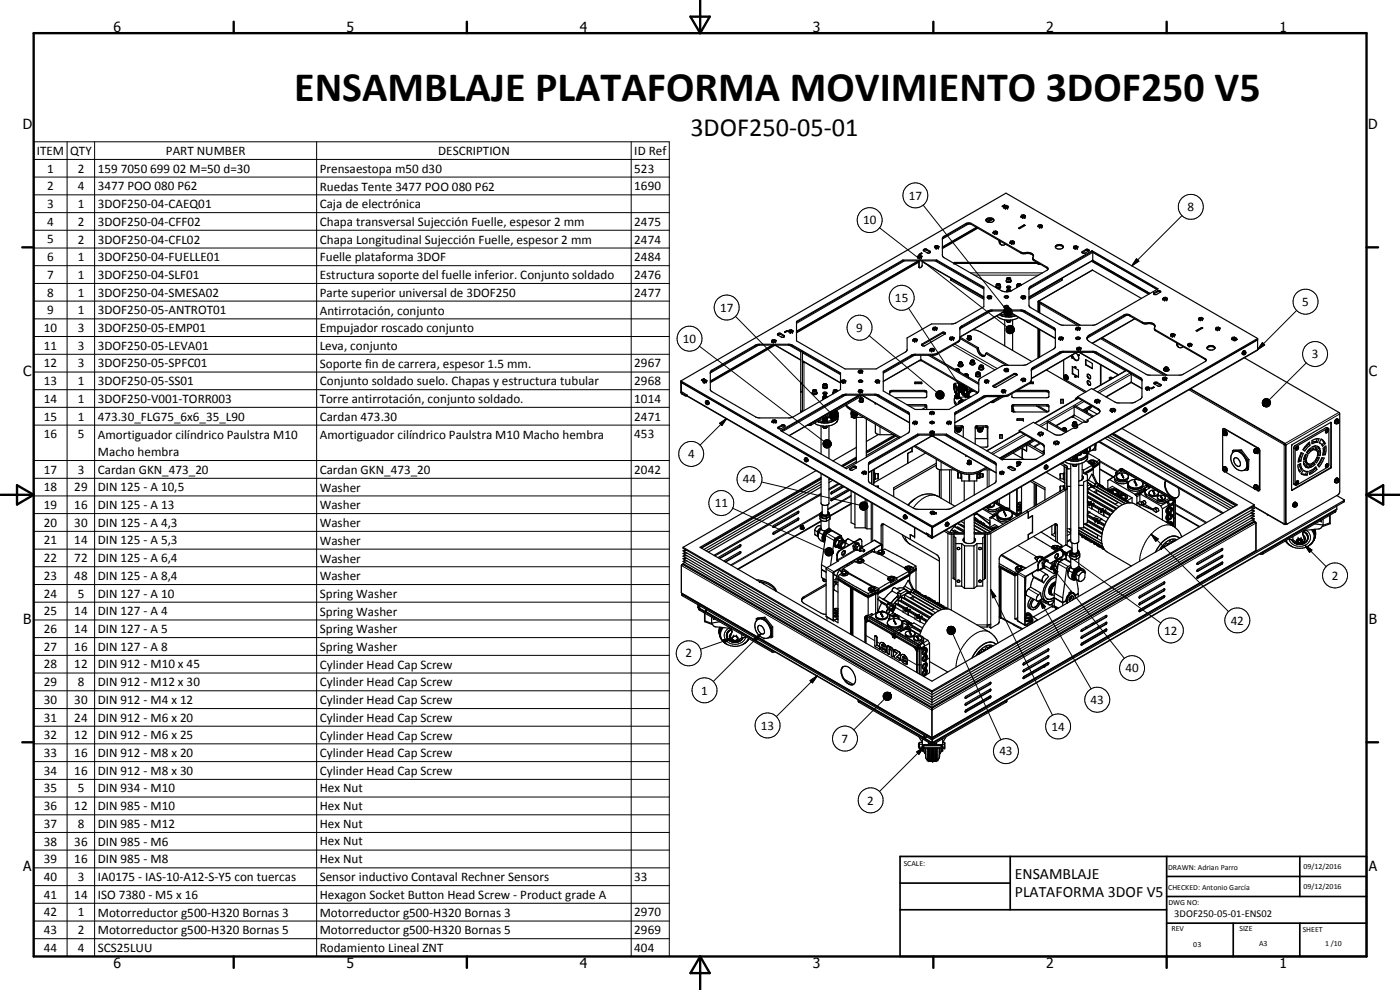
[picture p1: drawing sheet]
<svg xmlns="http://www.w3.org/2000/svg" width="420mm" height="297mm" viewBox="0 0 420 297" stroke-linecap="round" stroke-linejoin="round" font-family="sans-serif">
<defs><g id="words">
<text font-size="12.6" x="88.3" y="30.3">ENSAMBLAJE PLATAFORMA MOVIMIENTO 3DOF250 V5</text>
<text font-size="7.9" x="207.2" y="40.8">3DOF250-05-01</text>
<g font-size="4.7">
<text x="304.6" y="263.8">ENSAMBLAJE</text>
<text x="304.6" y="269.2">PLATAFORMA 3DOF V5</text>
</g>
<g font-size="4.2">
<text x="34" y="9.6">6</text>
<text x="104" y="9.6">5</text>
<text x="174" y="9.6">4</text>
<text x="244" y="9.6">3</text>
<text x="314" y="9.6">2</text>
<text x="384" y="9.6">1</text>
<text x="6.8" y="38.7">D</text>
<text x="410.6" y="38.7">D</text>
<text x="7" y="112.9">C</text>
<text x="410.8" y="112.9">C</text>
<text x="7" y="187.1">B</text>
<text x="410.8" y="187.1">B</text>
<text x="7" y="261.4">A</text>
<text x="410.8" y="261.4">A</text>
<text x="34" y="290.4">6</text>
<text x="104" y="290.4">5</text>
<text x="174" y="290.4">4</text>
<text x="244" y="290.4">3</text>
<text x="314" y="290.4">2</text>
<text x="384" y="290.4">1</text>
</g>
<g font-size="3.9">
<text x="11" y="46.4">ITEM</text>
<text x="21.1" y="46.5">QTY</text>
<text x="49.8" y="46.4">PART NUMBER</text>
<text x="131.5" y="46.5">DESCRIPTION</text>
<text x="190.4" y="46.6">ID Ref</text>
<text x="14.2" y="51.8">1</text>
<text x="23.3" y="51.8">2</text>
<text x="29.3" y="51.9">159 7050 699 02 M=50 d=30</text>
<text x="96" y="51.9">Prensaestopa m50 d30</text>
<text x="190.4" y="51.8">523</text>
<text x="14.2" y="57.1">2</text>
<text x="23.3" y="57.1">4</text>
<text x="29.3" y="57.1">3477 POO 080 P62</text>
<text x="96" y="57.2">Ruedas Tente 3477 POO 080 P62</text>
<text x="190.4" y="57.1">1690</text>
<text x="272.7" y="59.9">17</text>
<text x="14.2" y="62.4">3</text>
<text x="23.3" y="62.4">1</text>
<text x="29.3" y="62.4">3DOF250-04-CAEQ01</text>
<text x="96" y="62.5">Caja de electrónica</text>
<text x="356.4" y="63.3">8</text>
<text x="14.2" y="67.7">4</text>
<text x="23.3" y="67.7">2</text>
<text x="29.3" y="67.7">3DOF250-04-CFF02</text>
<text x="96" y="67.8">Chapa transversal Sujección Fuelle, espesor 2 mm</text>
<text x="190.4" y="67.7">2475</text>
<text x="259" y="67.4">10</text>
<text x="14.2" y="73">5</text>
<text x="23.3" y="73.1">2</text>
<text x="29.3" y="73.1">3DOF250-04-CFL02</text>
<text x="96" y="73.1">Chapa Longitudinal Sujección Fuelle, espesor 2 mm</text>
<text x="190.4" y="73.1">2474</text>
<text x="14.2" y="78.4">6</text>
<text x="14.2" y="83.7">7</text>
<text x="23.3" y="78.4">1</text>
<text x="23.3" y="83.7">1</text>
<text x="29.3" y="78.4">3DOF250-04-FUELLE01</text>
<text x="29.3" y="83.7">3DOF250-04-SLF01</text>
<text x="96" y="78.4">Fuelle plataforma 3DOF</text>
<text x="96" y="83.7">Estructura soporte del fuelle inferior. Conjunto soldado</text>
<text x="190.4" y="78.4">2484</text>
<text x="190.4" y="83.7">2476</text>
<text x="14.2" y="89">8</text>
<text x="23.3" y="89">1</text>
<text x="29.3" y="89">3DOF250-04-SMESA02</text>
<text x="96" y="89.1">Parte superior universal de 3DOF250</text>
<text x="190.4" y="89">2477</text>
<text x="14.2" y="94.3">9</text>
<text x="23.3" y="94.3">1</text>
<text x="29.3" y="94.3">3DOF250-05-ANTROT01</text>
<text x="96" y="94.4">Antirrotación, conjunto</text>
<text x="216.1" y="93.6">17</text>
<text x="268.6" y="90.6">15</text>
<text x="390.8" y="91.8">5</text>
<text x="13.2" y="99.6">10</text>
<text x="23.3" y="99.6">3</text>
<text x="29.3" y="99.6">3DOF250-05-EMP01</text>
<text x="96" y="99.7">Empujador roscado conjunto</text>
<text x="257" y="99.6">9</text>
<text x="13.2" y="104.9">11</text>
<text x="23.3" y="104.9">3</text>
<text x="29.3" y="104.9">3DOF250-05-LEVA01</text>
<text x="96" y="104.9">Leva, conjunto</text>
<text x="205" y="102.9">10</text>
<text x="393.7" y="107.5">3</text>
<text x="13.2" y="110.2">12</text>
<text x="23.3" y="110.2">3</text>
<text x="29.3" y="110.2">3DOF250-05-SPFC01</text>
<text x="96" y="110.3">Soporte fin de carrera, espesor 1.5 mm.</text>
<text x="190.4" y="110.2">2967</text>
<text x="13.2" y="115.5">13</text>
<text x="23.3" y="115.5">1</text>
<text x="29.3" y="115.5">3DOF250-05-SS01</text>
<text x="96" y="115.6">Conjunto soldado suelo. Chapas y estructura tubular</text>
<text x="190.4" y="115.5">2968</text>
<text x="13.2" y="120.9">14</text>
<text x="23.3" y="120.9">1</text>
<text x="29.3" y="120.9">3DOF250-V001-TORR003</text>
<text x="96" y="120.9">Torre antirrotación, conjunto soldado.</text>
<text x="190.4" y="120.9">1014</text>
<text x="13.2" y="126.2">15</text>
<text x="13.2" y="131.5">16</text>
<text x="23.3" y="126.2">1</text>
<text x="23.3" y="131.5">5</text>
<text x="29.3" y="126.2">473.30_FLG75_6x6_35_L90</text>
<text x="29.3" y="131.6">Amortiguador cilíndrico Paulstra M10</text>
<text x="96" y="126.3">Cardan 473.30</text>
<text x="96" y="131.6">Amortiguador cilíndrico Paulstra M10 Macho hembra</text>
<text x="190.4" y="126.2">2471</text>
<text x="190.4" y="131.5">453</text>
<text x="29.3" y="136.9">Macho hembra</text>
<text x="206.5" y="137.5">4</text>
<text x="13.2" y="142.1">17</text>
<text x="23.3" y="142.2">3</text>
<text x="29.3" y="142.2">Cardan GKN_473_20</text>
<text x="96" y="142.2">Cardan GKN_473_20</text>
<text x="190.4" y="142.2">2042</text>
<text x="13.2" y="147.4">18</text>
<text x="22.3" y="147.4">29</text>
<text x="29.3" y="147.4">DIN 125 - A 10,5</text>
<text x="96" y="147.5">Washer</text>
<text x="223" y="145">44</text>
<text x="13.2" y="152.7">19</text>
<text x="22.3" y="152.7">16</text>
<text x="29.3" y="152.7">DIN 125 - A 13</text>
<text x="96" y="152.8">Washer</text>
<text x="214.5" y="152.2">11</text>
<text x="13.2" y="158">20</text>
<text x="22.3" y="158">30</text>
<text x="29.3" y="158">DIN 125 - A 4,3</text>
<text x="96" y="158.1">Washer</text>
<text x="13.2" y="163.4">21</text>
<text x="22.3" y="163.4">14</text>
<text x="29.3" y="163.4">DIN 125 - A 5,3</text>
<text x="96" y="163.4">Washer</text>
<text x="13.2" y="168.7">22</text>
<text x="13.2" y="174">23</text>
<text x="22.3" y="168.7">72</text>
<text x="22.3" y="174">48</text>
<text x="29.3" y="168.7">DIN 125 - A 6,4</text>
<text x="29.3" y="174">DIN 125 - A 8,4</text>
<text x="96" y="168.8">Washer</text>
<text x="399.7" y="173.9">2</text>
<text x="13.2" y="179.3">24</text>
<text x="23.3" y="179.3">5</text>
<text x="29.3" y="179.3">DIN 127 - A 10</text>
<text x="96" y="174.1">Washer</text>
<text x="96" y="179.4">Spring Washer</text>
<text x="13.2" y="184.6">25</text>
<text x="22.3" y="184.6">14</text>
<text x="29.3" y="184.6">DIN 127 - A 4</text>
<text x="96" y="184.7">Spring Washer</text>
<text x="13.2" y="189.9">26</text>
<text x="22.3" y="189.9">14</text>
<text x="29.3" y="189.9">DIN 127 - A 5</text>
<text x="96" y="190">Spring Washer</text>
<text x="349.4" y="190.4">12</text>
<text x="369.3" y="187.4">42</text>
<text x="13.2" y="195.2">27</text>
<text x="22.3" y="195.2">16</text>
<text x="29.3" y="195.2">DIN 127 - A 8</text>
<text x="96" y="195.3">Spring Washer</text>
<text x="205.7" y="197.3">2</text>
<text x="13.2" y="200.6">28</text>
<text x="22.3" y="200.6">12</text>
<text x="29.3" y="200.6">DIN 912 - M10 x 45</text>
<text x="96" y="200.7">Cylinder Head Cap Screw</text>
<text x="337.8" y="201.8">40</text>
<text x="13.2" y="205.9">29</text>
<text x="23.3" y="205.9">8</text>
<text x="29.3" y="205.9">DIN 912 - M12 x 30</text>
<text x="96" y="206">Cylinder Head Cap Screw</text>
<text x="210.4" y="208.4">1</text>
<text x="13.2" y="211.2">30</text>
<text x="22.3" y="211.2">30</text>
<text x="29.3" y="211.2">DIN 912 - M4 x 12</text>
<text x="96" y="211.2">Cylinder Head Cap Screw</text>
<text x="327.3" y="211.2">43</text>
<text x="13.2" y="216.5">31</text>
<text x="13.2" y="221.8">32</text>
<text x="22.3" y="216.5">24</text>
<text x="22.3" y="221.8">12</text>
<text x="29.3" y="216.5">DIN 912 - M6 x 20</text>
<text x="29.3" y="221.8">DIN 912 - M6 x 25</text>
<text x="96" y="216.6">Cylinder Head Cap Screw</text>
<text x="96" y="221.9">Cylinder Head Cap Screw</text>
<text x="228.4" y="218.9">13</text>
<text x="315.5" y="219.2">14</text>
<text x="13.2" y="227.1">33</text>
<text x="22.3" y="227.1">16</text>
<text x="29.3" y="227.1">DIN 912 - M8 x 20</text>
<text x="96" y="227.2">Cylinder Head Cap Screw</text>
<text x="252.6" y="222.9">7</text>
<text x="299.9" y="226.7">43</text>
<text x="13.2" y="232.5">34</text>
<text x="22.3" y="232.5">16</text>
<text x="29.3" y="232.5">DIN 912 - M8 x 30</text>
<text x="96" y="232.5">Cylinder Head Cap Screw</text>
<text x="13.2" y="237.7">35</text>
<text x="23.3" y="237.7">5</text>
<text x="29.3" y="237.7">DIN 934 - M10</text>
<text x="96" y="237.7">Hex Nut</text>
<text x="13.2" y="243.1">36</text>
<text x="22.3" y="243.1">12</text>
<text x="29.3" y="243.1">DIN 985 - M10</text>
<text x="96" y="243.1">Hex Nut</text>
<text x="260.3" y="241.4">2</text>
<text x="13.2" y="248.4">37</text>
<text x="23.3" y="248.4">8</text>
<text x="29.3" y="248.4">DIN 985 - M12</text>
<text x="96" y="248.4">Hex Nut</text>
<text x="13.2" y="253.7">38</text>
<text x="22.3" y="253.7">36</text>
<text x="29.3" y="253.7">DIN 985 - M6</text>
<text x="96" y="253.7">Hex Nut</text>
<text x="13.2" y="259">39</text>
<text x="22.3" y="259">16</text>
<text x="29.3" y="259">DIN 985 - M8</text>
<text x="96" y="259">Hex Nut</text>
<text x="13.2" y="264.3">40</text>
<text x="13.2" y="269.6">41</text>
<text x="22.3" y="269.6">14</text>
<text x="23.3" y="264.3">3</text>
<text x="29.3" y="264.3">IA0175 - IAS-10-A12-S-Y5 con tuercas</text>
<text x="29.3" y="269.7">ISO 7380 - M5 x 16</text>
<text x="96" y="264.4">Sensor inductivo Contaval Rechner Sensors</text>
<text x="96" y="269.7">Hexagon Socket Button Head Screw - Product grade A</text>
<text x="190.4" y="264.3">33</text>
<text x="13.2" y="275">42</text>
<text x="23.3" y="275">1</text>
<text x="29.3" y="275">Motorreductor g500-H320 Bornas 3</text>
<text x="96" y="275">Motorreductor g500-H320 Bornas 3</text>
<text x="190.4" y="275">2970</text>
<text x="13.2" y="280.3">43</text>
<text x="23.3" y="280.3">2</text>
<text x="29.3" y="280.3">Motorreductor g500-H320 Bornas 5</text>
<text x="96" y="280.3">Motorreductor g500-H320 Bornas 5</text>
<text x="190.4" y="280.3">2969</text>
<text x="13.2" y="285.6">44</text>
<text x="23.3" y="285.6">4</text>
<text x="29.3" y="285.6">SCS25LUU</text>
<text x="96" y="285.7">Rodamiento Lineal ZNT</text>
<text x="190.4" y="285.6">404</text>
</g>
<text font-size="3.1" x="352.4" y="275.2">3DOF250-05-01-ENS02</text>
<g font-size="2.4">
<text x="271.2" y="259.7">SCALE:</text>
<text x="350.6" y="261">DRAWN: Adrian Parro</text>
<text x="391.2" y="260.6">09/12/2016</text>
<text x="350.6" y="267.1">CHECKED: Antonio García</text>
<text x="391.2" y="266.7">09/12/2016</text>
<text x="350.6" y="271.4">DWG NO:</text>
<text x="351.6" y="279.3">REV</text>
<text x="372" y="279.4">SIZE</text>
<text x="391" y="279.6">SHEET</text>
<text x="358.1" y="284.1">03</text>
<text x="377.9" y="283.8">A3</text>
<text x="397.7" y="283.8">1 /10</text>
</g>
</g></defs>
<g fill="none" stroke="#000" stroke-width=".35">
<path d="M271 78l-32 18.4v5.9l14.6 8.4h9.3l9-5.2 .3-.5v-3.6l7.4-4.2h6l1.3-.3 8.4-4.9v-5.9l-14.2-8.1M271 78h10.1M271 78.3h10.1M271 78.3l-32 18.4M271 78v.3M275.7 77a.35 .35 0 0 1 .4-.3 .35 .35 0 0 1 .2 .4l-.3 .1zM275.7 78.7l-36.7 21.2M275.7 78.4l-36.7 21.3M275.9 78.3v2M275.9 77.3v.1M276.4 77.3h-.5M276.5 75.9l.1 .1"/>
<path d="M276.5 75.9l-.7 .4 .2 .1M276.5 75.9l.2 .1-.7 .4M276.5 75.9l-.5 .5M276.6 77.2l-.2 .1M276.6 76h.1M276.6 76l-.6 .4M276.7 76.9l-.4-.3-.8 .2-.1 .3 .5 .2M276.7 76.9l-.1 .3M276.8 78.5l18.5 10.7M276.8 78.3l-.1 1.6-.7 .4M277.1 74.9l.7-.2 1.4 .8a.61 .61 0 0 1-1 .4l-1-.6zM277.1 75.2l.7-.2 1.4 .7"/>
<path d="M279.2 75.7h.1M280.5 74.1l.1-.3 .6-.1 .6 .2-.3 .4-.6 .1-.4-.2M280.5 74.1v.1M280.5 74.2h.1M280.8 73.9l.7 .1a.32 .32 0 0 1-.4 .3 .32 .32 0 0 1-.3-.4zM281.1 78.3l14.2 8.1M281.1 78v.3M282.8 71.9l.4-.7 6.7-3.8 1.5-.1 15 8.6 1.3 .2a2.2 2.2 0 0 1 2.5 .8M293.1 68.2l-10.3 6M293.3 68.4l-10.5 6M293.4 68.5l-10.6 6.1M295.9 66.2a1.54 1.54 0 0 1 2.4 0"/>
<path d="M296.1 65.7a1.23 1.23 0 0 1 1.3-.4 1.23 1.23 0 0 1 .8 1l-.7 .4h-.8a.65 .65 0 0 1-.7-.3 .65 .65 0 0 1 .1-.7zM297.5 65.7l-1.3 .8M297.8 65.8l-1.5 .8M297.9 65.8l-1.4 .9M298.1 69.8h.1M298.4 69.6l.4-.1 .2 .2-.4 .2zM298.5 70l.1 .1M299.2 69.9l.2-.3-.5-.3-.6 .1-.2 .4 .4 .2M299.2 69.9l-.6 .2M299.2 69.9h.1M299.8 72.1l.8 1.4-.6-.4zM301.3 62.1h.1"/>
<path d="M301.4 61.8l.6-.2 .5 .4-.2 .4h-.6l-.4-.2zM301.4 61.5l-.6 .4M301.4 61.5l.2 .1-.7 .4-.1-.1M301.4 61.5v.1M301.4 61.5l.2 .1M301.6 61.6h.1M301.6 61.6l-.8 .3M301.6 61.9l.5-.1 .2 .3-.6 .1zM301.8 73.3l-.7 .3-.5-.1M303.5 72.5l.7 .1-.5 .2zM303.6 73h.1M304.2 72.9h.1"/>
<path d="M304.3 72.9l.1-.3-.4-.3h-.7l-.2 .4 .6 .3 .5-.1M304.3 72.9h-.1M305.7 68.5l1.7-1 .3 .1-1.7 1zM306.5 65l.2-.5 .5-.1 .5 .3-.1 .4M306.5 65l1 .2M306.5 64.9v.1M306.7 64.8l.5-.2 .3 .2-.6 .2zM307.4 67.5h.1M307.4 67.5l-1.7 1M307.4 67.5l.2 .1M307.6 65.1h.1M307.6 65.1l-.1 .1"/>
<path d="M310 77.4l.3 .5 4.1 2.4 .1 .6-10.8 6.2a3.4 3.4 0 0 1-3.4 0l-17.1-9.9-.4-.6 .1-5.4 7-4.1 1.5-.1 15.6 8.9a2.85 2.85 0 0 1 3.2 .7 1.26 1.26 0 0 0 .1 1.6l1 .5M311.6 78.9l2.9 1.9M311.6 67.9l.3 .2M311.8 79h-25.5v-.3h25.3v.6h.7M311.9 67.6h.5a.27 .27 0 0 1-.2 .4 .27 .27 0 0 1-.3-.4zM312.6 68.1h-.7M312.7 68l.1-.4-1-.1-.2 .4 .3 .2M312.7 68l-.1 .1M316.8 73.8a1.23 1.23 0 0 1 1.3-.6 1.23 1.23 0 0 1 1 1.1l-.8 .4h-.8l-.7-.4zM316.8 74.2a1.49 1.49 0 0 1 2.3 0M322.2 74.2h.1M322.2 74.2l.4 .3"/>
<path d="M322.5 74l.5-.1 .2 .2-.4 .2zM322.6 74.5h.1M322.7 74.5h.1M323.2 74.4l-.5 .1M323.4 74.3l-.2 .1M323.5 74l-.1 .3M323.5 74l-.6-.3-.6 .2-.1 .3M323.5 74v.1M324.8 75.8v.1M324.8 75.5l1.4-.7 .6 .2v.3l-1.3 .7-.7-.1zM326.8 75.3l-.6-.2-1.4 .7M327.6 78.4l17.1 9.9"/>
<path d="M327.7 75.5l-18.3 10.6-.6 .8M327.7 75.2v.3M327.7 75.5l19.6 11.3M327.8 78.3l17.1 9.9M327.9 78.2l17.1 9.9M327.9 75.6v2.6l-19.1 11M236.1 99.2l-.7 .4 .2 .1 .7-.3M236.1 99.2l.2 .2M236.1 99.2v.1M236.3 99.3v.1M236.7 99.4h.1M236.7 99.4l.1 .1"/>
<path d="M236.8 99.4l.1-.4 .5-.1 .5 .3v.4M236.8 99.4l.3 .3M236.8 99.4v.1M236.8 99.5l.3 .2M237.1 99.2l.3-.1 .3 .2-.4 .2zM237.7 99.3v.1M237.8 99.6h.1M237.9 99.6l-.8 .1M275.9 80.3h.1M276 80.3l-.3-.2v-1.8l-36.7 21.2M279.9 98.6l.3-.4 .5-.1 .5 .3-.1 .3M279.9 98.6l.4 .2"/>
<path d="M279.9 98.6h.1M280.2 98.5l.3-.2 .5 .2a.38 .38 0 0 1-.4 .2 .38 .38 0 0 1-.4-.2zM280.3 98.8l.2 .1M281.1 98.7l-.6 .2M281.1 98.7v.1M285.3 83.6l10 5.8M285.3 83.5v.5l.2 .2 9.8 5.6M288.1 98.7l.5-.5 8.5-4.9h9.3l1.3 .3 8.7 5.1 .3 .6M292 98.9l2.4 .8 15.3 8.8M296.3 89.1l.1 .1M296.3 89.1l.1-.3 .8-.1 .4 .2-.1 .4M296.4 89.2l.3 .2"/>
<path d="M296.7 88.9l.6 .2-.3 .2-.4-.1zM296.7 89.4l.1 .1M297.4 89.4h-.7M297.5 89.3l-.1 .1M298.9 86l.4 .4h.6l.4-.4M298.9 86v.3M299 85.8l-.1 .2M299 85.4l.6-.3 .4 .1 .2 .9a.71 .71 0 0 1-1.2-.1zM299.2 94.8a4.8 4.8 0 0 0 4 1.3M299.3 85.3v.2M299.7 85.2l.2 .1-.4 .3-.3-.1 .1-.2M299.7 85.2l-.4 .1"/>
<path d="M299.7 85.5l-.2 .1M299.7 85.2v.3M299.7 85.5l.1 .1M299.9 94.4a6.8 6.8 0 0 0 4.9 .3M300.2 85.8l.1 .2M300.3 86l-.2 .5-.7 .1M300.3 94.1a6 6 0 0 0 4 .3M301.4 88.9l.7-.2 .6 .2v.3l-.9 .3-.4-.3zM301.4 89.2l.4-.2 .8 .2M301.5 95.9v7.9M301.7 93.5l-.1-.1 .6 .2M301.7 91.9l.4-.1 .3 .2-.5 .2z"/>
<path d="M301.7 93.3l-13.6 7.9M301.8 92.4h.2M301.8 92.3v.1M301.9 93.6h.2M302 84.2l.1 .3M302 84.2v.3M302 94v.3M302 94l.1 .3M302 93.8l.4 .3M302 93.9v.1M302 93.8l.4 .5M302.1 84l-.1 .2"/>
<path d="M302.1 96.1a.61 .61 0 0 0 .6 .6 .61 .61 0 0 0 .6-.6M302.1 96.4h.1M302.2 86l.8-.1 .3 .2a.58 .58 0 0 1-.6 .4 .58 .58 0 0 1-.5-.5zM302.2 93.6h.1M302.2 96.1h1M302.2 93.6l.6 .4 .4-.2M302.2 93.6l-.2 .2M302.2 83.4h1l.1 .8a.68 .68 0 0 1-.6 .4 .68 .68 0 0 1-.6-.4zM302.2 86.4h1M302.2 93.6l.8 .1M302.3 93.3l14.4 8.3M302.4 94.1v.2"/>
<path d="M302.4 93.5h.1M302.5 93.5l.3 .1M302.5 93.5h.1M302.5 92.3l.2-.4-.5-.3-.7 .1-.1 .4 .4 .2M302.5 93.5l-.3 .1M302.5 87.1l-.1 .2 .2 .1M302.5 83.5v.2M302.5 87.1v.2M302.5 92.3l-.5 .1M302.5 87.4h.2M302.8 83.7v.1M302.8 87.3l-.1 .1"/>
<path d="M302.8 83.4l.3 .2-.5 .2-.2-.1 .1-.2M302.8 83.4l-.3 .1M302.8 83.7l-.3 .1M302.8 83.4v.3M302.8 87v.3M302.8 87l.3 .2-.1 .2h-.4M302.8 87l-.3 .1M302.8 87.3v.1M303.1 94.3h-.7M303.1 94l-.7 .1M303.1 94v.3M303.2 93.9l-.1 .1"/>
<path d="M303.2 93.9h.1M303.3 84l.1 .2M303.3 87.3l-.2-.3-.6-.1-.3 .1-.1 .5M303.4 84.3a1.03 1.03 0 0 1-1.3 .2M303.4 94.1a1.03 1.03 0 0 1-1.3 .2M303.4 94.2a.86 .86 0 0 1-1.4 .1M303.4 84.2l-.4 .6-.8-.1-.2-.2M303.4 84.2v.2M303.4 94.2v-.3l-.3 .4M303.9 95.9v9.3M305.1 86v.3M305.1 86.1h.1"/>
<path d="M305.2 86.1l.1 .2M305.2 85.8l-.1 .3M305.6 85.3v.2M305.7 95.2l-1.1 .6-1.4 .3M305.9 85.2l.2 .4h-.3l-.2-.3M305.9 85.2v.3M305.9 85.2l-.3 .1M305.9 85.5l-.2 .1M305.9 85.5l.1 .1M306.4 85.6l-.4-.5-.7 .2v.9M306.5 89.2l.5 .3 .5-.1M306.5 89.1v.1"/>
<path d="M306.5 89.1l.1-.3 .8-.1 .4 .2-.1 .4M306.8 89v.1M307.7 89.3l-.2 .1M309 86.1l18.7-10.9 19.8 11.5-18.6 10.7-.8 .2h-9.2l-1-.3-8.9-5.2-.2-.5v-5zM311.5 98.6v8.8M311.6 90.4l-.1 3.2M311.6 90.4l12.6 7.2M311.6 90.4h.1M311.6 93.6l.1-3.1 12.3 7.1M311.6 98.7v8.7M311.9 98.8v8.4M312.1 90.7l-.2 3.2"/>
<path d="M312.2 90.8l-.1 .3-.2-.2M318.8 83.5l-.2 .7-9.8 5.6M318.8 83.6l-10 5.8M322.9 98.6h.1M322.9 98.6l.2-.4 .5-.1 .5 .3-.1 .3M322.9 98.6l.4 .2M323.2 98.5l.2-.2 .5 .2a.38 .38 0 0 1-.4 .2 .38 .38 0 0 1-.3-.2zM323.3 98.8l.1 .1M323.9 98.8h.1M323.9 98.8l-.5 .1M324 98.7v.1M324 98.7l-.1 .1"/>
<path d="M340.6 95.7l-12.7 7.3M342.5 89.5l-14.8-8.4-16.1 9.3M346.4 98.5l.1 .6 .3 .1 14.8 8.6 .4 .4M346.6 98a2.68 2.68 0 0 0-3.1-.8l-4.7-2.5h-1.2l-10.7 6.1-.7 .8M348.3 87.7l-.7-.2-1.3 .6M348.3 87.7v-.3l-.4-.2h-.4l-1.1 .6-.2 .4M348.3 87.7l-1.3 .7-.8-.2M349.3 89.5l.5-.1 .2 .2-.5 .2zM350.2 89.8l.1-.3-.6-.3-.5 .1-.2 .4 .4 .3 .6-.1M350.2 89.8l-.2 .1M359 99.2l1.7-.9 .3 .1-1.8 1zM359.7 95.8h.1"/>
<path d="M359.8 95.8l.2-.5 .6-.1 .4 .3-.1 .3M359.8 95.8l.3 .1M360.1 95.5h.7a.34 .34 0 0 1-.4 .3 .34 .34 0 0 1-.3-.3zM360.1 95.9l.1 .1M360.2 96h.1M360.7 98.3h.1M360.7 98.3l.2 .1M360.7 95.5h.1M360.8 95.9h-.7M360.9 95.8l-.1 .1M365.2 98.4l.6 .2-.5 .1zM365.2 98.9h.2"/>
<path d="M365.9 98.8l-.5 .1M365.9 98.8h.1M366 98.8h-.1M366 98.8h.1M366.1 98.5l-.4-.3h-.6l-.3 .4 .4 .3M366.1 98.5l-.1 .3M204.3 114.7l.1 3.2 1.3 .9h.5M204.3 114.3l75.6 43.6M204.3 114.3v.3l75.6 43.6M204.3 114.7l.2 .1M204.4 114.6l-.1 .1M204.5 114.8v3.1l1 .6 .7 .1"/>
<path d="M204.5 117.5l1.7 1M204.5 114.8l75.2 43.4M204.6 114.7l-.1 .1M206.2 118.8l71.9 41.6M206.2 118.5v.3M210.5 114l.1 .1M210.5 114l.9-.3-.8 .4M211.1 114.2a.33 .33 0 0 1 .4-.2 .33 .33 0 0 1 .2 .4l-.3 .1zM211.2 114.6h.2M211.3 113.7l-.8 .3M211.3 113.7h.1M211.3 113.7l-.7 .4"/>
<path d="M211.9 114.6h.1M211.9 114.6h-.5M212 114.5h.1M212 114.5l.1-.4-.4-.2-.6 .1-.2 .4 .3 .2M212 114.5l-.1 .1M213.3 111.3l13.8-7.9 9.8-.1 1 .3 14.4 8.3v5l-14.5 8.3-.8 .2h-9.3l-.7-.2-13.5-7.8-.3-.4v-5.4zM231.6 102.3l.6 .3M231.6 102.3v.1M231.9 102.2v.1M232 103.5l-18.8 10.9M232 102.2l.4-.1 .2 .2-.4 .2zM232.1 102.6v.1"/>
<path d="M232.2 102.6v.1M232.2 103.5l-19 11.1M232.6 103.5l7.7 4.6M232.6 103.6l-19.4 11.2M232.7 102.5l-.5 .1M232.7 102.5v.1M232.7 102.5h.1M232.8 102.5h-.1M232.9 102.2l-.5-.3-.7 .1-.1 .3M232.9 102.2l-.1 .3M233.4 100.2l.5-.3 .4 .1 1.1 .9-.8 .3-1.1-.7zM233.4 100.5l.8-.2 1.2 .7"/>
<path d="M240.3 117.5h.5M240.5 105.4l-2.9-1.6-1-.3-9.5 .2-13.6 7.8-.3 .4M240.8 108.3l11.5 6.6M240.8 108.5l.7 .2M240.8 105.6l11.5 6.6M243.7 117.9l.5 .3h.6l.4-.3M243.9 117.6l-.2 .3M243.9 117.1l1-.1 .2 .9-.4 .3-.7-.2zM244.2 117.1l-.1 .2 .3 .1M244.2 117.1v.2M244.3 117.4h.1M244.5 117.1l.3 .3h-.4"/>
<path d="M244.5 117.1h-.3M244.5 117.3l-.1 .1M244.5 117.1v.2M244.5 117.3l.1 .1M245.1 117.6a.68 .68 0 0 1-.4 .8 .68 .68 0 0 1-.8-.2l-.2-.3M246.9 116a.81 .81 0 0 0 1.4 0M246.9 116l.1 .4 .3 .2 .8-.1 .2-.5M246.9 119.7l.1 .2M247 115.8l-.1 .2M247 119.4l-.1 .5M247 118.2v-.2a.57 .57 0 0 1 .6-.4 .57 .57 0 0 1 .5 .6M247 118.2l.5 .1 .6-.1"/>
<path d="M247.1 115.3l.4-.2 .6 .2 .1 .8a.71 .71 0 0 1-1.2-.1zM247.1 118.2l.4-.2 .6 .2M247.3 115.3v.3M247.3 118.9v.2M247.7 115.2v.3M247.7 118.9v.2M247.7 115.2l.2 .2v.2l-.6-.1v-.2M247.7 119.1l-.2 .1M247.7 115.5l-.2 .1M247.7 115.2l-.4 .1M247.7 115.5v.1M247.7 118.9l.2 .1-.3 .3-.3-.2v-.2"/>
<path d="M247.7 118.9h-.4M247.7 119.1v.1M248.2 115.8l.1 .2M248.2 119.2l-.4-.5-.7 .2v.9M250 117.9l.1 .2M250.1 117.6v.6M250.5 117.1v.2M250.5 117.1l-.1 .2 .2 .1M250.6 117.4h.1M250.8 117.3l-.2 .1M250.8 117.1l.2 .3h-.4M250.8 117.1h-.3"/>
<path d="M250.8 117.1v.2M250.8 117.3l.1 .1M251.3 117.4a.66 .66 0 0 0-.6-.5 .66 .66 0 0 0-.6 .4l.1 .7M252.5 114.4v.1M252.5 114.4h.1M252.5 114.4l.3-.4h.6l.4 .3-.1 .3M252.5 114.5l.4 .2M252.8 114.3a.32 .32 0 0 1 .4-.2 .32 .32 0 0 1 .2 .4l-.4 .1zM252.9 114.7h.1M253.6 114.6h.1M253.6 114.6l-.7 .1M253.7 114.6h.1"/>
<path d="M253.7 114.6h-.1M257.7 114.3a.58 .58 0 0 1 .6-.4 .58 .58 0 0 1 .5 .7l-.7 .1-.4-.2zM257.8 114.5l.5-.2 .6 .2M257.8 114.5h-.1M257.9 117.3l.5-.2 .2 .3-.5 .1zM257.9 111.4l.4-.2 .3 .3zM258 118.6l-21.1 12.1M258.1 111.8h.1M258.3 118.6l-14.9 8.6-.5 .1M258.4 119.5l-.1 .3h.3M258.4 119.5h.3M258.4 119.8h.1"/>
<path d="M258.4 119.5v.3M258.5 119.8h.1M258.6 118.6l14.4 8.3M258.6 117.6h.1M258.7 119.5l.1 .2-.2 .1M258.7 119.5v.3M258.8 111.6l.1-.3-.4-.3-.7 .2-.2 .3 .5 .3M258.8 117.5l.1-.4-.6-.2-.5 .1-.2 .3 .4 .3h.6M258.8 118.7l-15.5 8.9-.8-.1M258.8 117.5l-.2 .1M258.8 111.6l-.7 .2M258.8 111.6v.1"/>
<path d="M262.7 114.4l.1 .1M262.7 114.4l.1-.3 .8-.1 .4 .2-.1 .4M262.8 114.5l.3 .2M263 114.2a.36 .36 0 0 1 .4-.1 .36 .36 0 0 1 .3 .3l-.7 .1zM263.1 114.7h.1M263.8 114.6h.1M263.8 114.6l-.7 .1M263.9 114.6h-.1M263.9 114.6h.1M267 118.4v-1l.6-.3h9.9l.6 .4v1.5l-.6 .3h-8.9M267 117.8l.6-.3h9.9l.6 .4M274.3 101.9l.4-.2 .3 .3-.4 .2z"/>
<path d="M274.4 102.3h.1M274.6 114.6h2v.5h-2zM274.7 115.1v-.3h1.8v.3M275 102.2l-.5 .1M275 102.2h.1M275.1 102.2h.1M275.2 102.2h.1M275.2 102.2h-.2M275.3 101.9l-.6-.3h-.5l-.2 .5 .4 .2M275.3 101.9l-.1 .3M276.3 108l-11.2 6.5M276.3 106.6v1.3"/>
<path d="M276.3 107.9l.1 .3 16.9 9.7M276.4 108.1l-.5 .1M276.7 103.3l6.1-3.6h.4l.5 .2-.1 .3-6.1 3.6h-.7l-.2-.3zM278.6 106.6l15.1 8.7M279.3 106.6l14.4 8.3M279.3 104.9l.6-.2 .2 .3-.5 .1zM280.1 105.2h.1M280.2 105.1l.2-.3-.4-.3-.7 .1-.2 .3 .5 .4 .5-.1M280.2 105.1l-.1 .1M283.7 100.2l-.9-.2-6.2 3.6M285.3 101.4l.6-.1 .1 .2-.4 .1zM285.5 101.9h.1"/>
<path d="M286.1 101.7l-.5 .2M286.1 101.7v.1M286.2 101.7l.1-.4-1-.2-.3 .4 .6 .4M286.2 101.7l-.1 .1M286.2 101.7h-.1M286.3 115.6l.1-.3 .3 .3 .2 2.3M286.3 116.1l.2 1.1M286.5 117.2l.4 .7M286.5 117.2l.2 .7 .4 .3M286.6 119.1a.89 .89 0 0 0 1.3 .2M286.6 119v.3l.4 .3 1-.2M286.6 119l-.2 .6a2.03 2.03 0 0 0 .5 2"/>
<path d="M286.6 118.7v.2M286.6 118.9v.1M286.6 118.7h.1M286.6 118.9l.2 .4M286.7 118.7v.1M286.7 118.8l.1 .2M286.8 118.5v.4h.8M286.8 110.9l.8-.2 .3 .3v.5M286.8 118.5l.2 .2 .5 .1M286.8 118.5l-.2 .2M286.8 119v.3M286.8 119l.7 .1"/>
<path d="M286.9 117.9h.1M287 118.4l.4 .3M287 118.4l.3 .2M287 118.4h.1M287.1 110.9l-.1 .1M287.1 110.9v.1M287.1 118.2l1.6 2.1M287.1 118.2l-.3 .3M287.2 118.3l-.2 .1M287.3 111.1h-.1M287.3 110.8l.3 .3-.4 .1M287.3 110.8l-.2 .1"/>
<path d="M287.3 110.8v.3M287.3 111.1h.1M287.5 119.1v.3M287.6 109.6a.96 .96 0 0 0 1.4 0M287.6 114.9l-1.2 .2v1.9M287.6 114.9v.1M287.6 115l.4 1.2 .4 .4M287.6 115l.2 .1M287.7 109.3a.65 .65 0 0 0 .2 .8 .65 .65 0 0 0 .8-.1l.3-.5M287.7 119l-.2 .1M287.7 110.7v.1M287.8 108.8l.8-.2 .2 .2 .1 .7a.74 .74 0 0 1-1.2 .1z"/>
<path d="M287.8 108.8h-.1M287.9 119.2l-1.1 .1M287.9 110.9v.1M287.9 111.3l.1 .3M287.9 117.4l-.3 .6-.5 .2M288 108.8v.2M288 116.1l.5 .5M288 111.5v.1M288.1 101.6l-.6 .8-6.4 3.7-.8 .2-6.7 .2-8.5 4.9v5.9l9.5 5.6h10.2l8.6-5 .3-.6v-3.1l.5-.7 6.7-3.8 6.2-.1 1-.2 8.3-4.8 .3-.6v-5l-.3-.6-9.2-5.3h-10.3l-8.5 4.9-.3 .4v3.5l-.6 .8-6.9 3.9-6.7 .1-8.8 5M288.1 101.1l5.5 3.3M288.1 101.5l5.2 3.1M288.3 115.1h-.6"/>
<path d="M288.3 108.7l.3 .1-.4 .3-.2-.3M288.3 108.7l-.3 .1M288.3 109l-.2 .1M288.3 108.7v.3M288.3 109l.1 .1M288.4 116.6l.3 1.3M288.5 116.6h.1M288.7 117.6l.3 .5M288.8 115.3l.2 .4M288.9 109.3l.1 .2M288.9 115.7l.2 1.7M289 115.6l1 .5"/>
<path d="M289 115.6l.1 1M289 115.6l-.2-.2 .1 .3M289 115.7l.2 1.1M289 117.6l1.2 .6M289 117.6h-.4M289 109.5v.1M289.1 117.4l-.1 .2M289.1 116.7l-.1 .9M289.1 117.1v.2M289.6 112.3l-.2 .1M289.6 112.2l.8 .2 .1 .7M289.6 112.2v.1"/>
<path d="M289.7 112.4l-.1 .1M289.7 112.4v.2M290 112.6h-.2M290 116l.1 .7a3.3 3.3 0 0 0 .8 2.7M290 112.3v.3M290 112.3l-.3 .1M290 112.3l.3 .1-.4 .3M290 112.6h.1M290.3 101.6a.7 .7 0 0 0 1.2 0M290.3 101.6h.1M290.3 101.6l.3 .3h.6M290.4 101.5l.1 .1"/>
<path d="M290.4 101.3l-.1 .3M290.5 101.6l.2 .1M290.5 101.6l.2 .2M290.5 112.9l.1 .3M290.7 101.7l.2 .1M290.7 101.8h.2M290.7 118.7l.3 .6M290.7 118.7l.8 .3M290.9 100.8l-.3 .3h.3l.2-.2M290.9 100.8l.2 .1M290.9 101l-.1 .1M290.9 100.8v.2"/>
<path d="M290.9 101v.1M290.9 101.1h.1M290.9 101.8h.1M290.9 101.7l.1 .1M291 101.8l.2 .1M291.1 108.9a.89 .89 0 0 0 1.5 .2M291.1 100.9v.1M291.2 108.7l-.1 .2M291.3 108.2l1-.1 .1 1a.74 .74 0 0 1-1.2-.2zM291.3 101.6l.1-.1 .1 .1M291.3 101.6l-.4 .2M291.3 101.7l-.3 .1"/>
<path d="M291.4 101.7v-.8l-.9-.1-.1 .8 .4 .3M291.4 101.7l-.2 .2M291.5 101.6l-.3 .3M291.6 117l-.9 .3-.4 .9M291.6 108.2v.3M291.9 108.5h-.2M291.9 108.2l.2 .3h-.3l-.2-.3M291.9 108.2h-.3M291.9 108.2v.3M291.9 108.5h.1M292.3 117.3a1.44 1.44 0 0 0-1.6 1.4M292.4 108.7l.2 .1a.73 .73 0 0 1-.7 .7 .73 .73 0 0 1-.8-.6"/>
<path d="M292.8 112.6l.3 .2M292.9 112.3l-.1 .5 .4 .3 .8-.1 .2-.5M293.1 117.8l-.1 .3M293.2 117.9l.1 .1M293.3 104.6a2.33 2.33 0 0 0 2 2.3l.3-.2M293.3 111.8v.3M293.6 112.1h-.2M293.6 111.8v.3M293.6 111.8l.2 .3-.6-.1 .1-.2M293.6 111.8h-.3M293.6 112.1h.1M293.6 104.4a2.62 2.62 0 0 0 1.3 2.2"/>
<path d="M293.6 104.4l-.3 .2M293.9 110.2a.67 .67 0 0 0 .3 .8 .67 .67 0 0 0 .9-.2l.1-.4M294 109.8l.4-.2h.5l.2 .8a.71 .71 0 0 1-1.2 .1zM294.1 112.3l.1 .2M294.2 112.6a.83 .83 0 0 1-1.3 0l.1-.8h1l.1 .8-.6 .3-.4-.1M294.2 109.7v.3M294.2 112.5v.2M294.5 110h-.2M294.5 109.6l.3 .4-.4 .1-.2-.4M294.5 109.6v.4M294.5 109.6l-.3 .1M294.5 110h.1"/>
<path d="M294.9 106.6l.7 .1M294.9 106.6h.8M295.1 109.9h.1M295.1 110.2l.1 .2M295.2 110.4a.89 .89 0 0 1-1.4 .2M295.8 114.2l.6 .1-.3 .3-.4-.2zM295.8 106l-.2 .7M295.8 106l.4-.2 6.4 3.8M295.8 106l6.2 3.6M295.9 114.7h.1M296.5 114.6h.1M296.5 114.6l-.5 .1"/>
<path d="M296.6 114.6l.1-.3-.3-.3h-.7l-.2 .5 .4 .2M296.6 114.6h-.1M296.6 114.6h.1M298 115.8v.1M298.1 115.7l6.3-3.6h.4l.5 .3-6.4 3.8-.8-.2zM300.2 119l-13.7 7.9M300.5 119l-2.7 1.4M300.7 117.1l.6-.2 .5 .3-.2 .4h-.7l-.3-.3zM300.9 117.1l.7 .2-.5 .2zM301.2 119l-3.1 1.8-.8-.2M301.4 111l.4 .3M301.4 111h.1"/>
<path d="M301.6 117.6h.1M301.7 110.8h.6a.3 .3 0 0 1-.3 .3 .3 .3 0 0 1-.3-.3zM301.8 111.3h.1M302.4 110.9h.1M302.5 111.2l-.7 .1M302.5 111.1v.1M302.5 111.2h.1M302.7 110.9l-.5-.4-.7 .2-.1 .3M302.7 110.9l-.2 .2M302.7 110.9l-.2 .3M304.7 117.5h9.4l.7 .4M305.2 112.6l-.5-.3-.5 .1-6.1 3.6"/>
<path d="M305.4 117.1h8.7l.6 .3 .1 1.6-.7 .3h-9.9l-.5-.2v-.9M306.5 114l.1-.4 .6-.1 .6 .2-.1 .4M306.5 114l.5 .2M306.5 114h.1M306.8 113.7h.5l.2 .2-.6 .1zM307.5 114.1l-.5 .1M307.5 114.1v.1M307.5 114.2h-.5M307.7 114.1l-.2 .1M307.7 114.1h-.2M309 115.1l-6.7 3.8-7.2 .3-8.6 5M309.3 114.8l.2-.5 .1-3.6 8.5-5.1 .8-.2h9.2l.8 .2 13.6 7.9 .2 .3v5.4a4.2 4.2 0 0 1-2.4 1.6h-5.3l-7.4-4.2-4.2 2.4"/>
<path d="M309.3 114.8l-.3 .3M309.4 114.8h.7M309.4 114.6h.7v.5h-1.2M309.5 111.1l.5-.6 8.6-4.8h9.5l1 .3 13.1 7.5 .5 .6M309.5 114l-.4 .7-6.6 3.8-6.3 .2-1.1 .2-8.5 5v5.8l13.7 8M314 111l11.7 6.7M317.8 101.6l.2-.5h.7l.4 .2-.2 .4M317.8 101.6h.1M317.8 101.6l.4 .2M318.1 101.3h.5l.2 .2-.5 .1zM318.2 101.8l.1 .1M318.2 101.8h.1"/>
<path d="M318.3 119.8h.8v1.1h-.8zM318.4 119.9h.7M318.8 101.7l-.5 .2M318.8 101.7v.1M318.9 101.7l-.1 .1M318.9 101.7h-.1M319.2 113.1l.5-.4 .5 .5v.5M319.2 108v5.3l.5 .6M319.4 113.3v.3M319.4 113.3h.2M319.5 112.6a.87 .87 0 0 1 .8 1M319.5 112.6l-.1 .3"/>
<path d="M319.6 112.6h-.1M319.6 113.3v.2M319.6 113.5l-.2 .1M319.6 113.5h.1M319.6 112.6h.3M319.6 112.6h.1M319.6 113.3h-.2M319.6 113.3l.1 .2M319.7 112.5l-.1 .1M319.7 112.5l.2 .1M319.7 112.5a.79 .79 0 0 1 .8 .4 .79 .79 0 0 1 0 .8M319.7 113.5l-.1 .2-.2-.1"/>
<path d="M319.7 113.9l6.3 3.6M319.9 112.6h.1M320 112.6l.5 .7M320 112.6l.5 .6v.5M320.2 113.7l-.3 .2M320.2 113.7h.1M320.2 113.6h.1M320.3 113.7l-.1 .2 .3-.2M320.4 113.8l-.7 .1M320.5 113.7l-.2 .1M320.5 113.5l-.2 .2M320.5 113.5l-.2 .1"/>
<path d="M321.6 107.1l.2 .3zM321.7 106.6a1.55 1.55 0 0 0 1.8 1.5M321.7 107.1l.1 .2M321.8 110l1.9 1v2.2l-1.9-1.1zM321.8 106.5a1.64 1.64 0 0 0 1.7 1.6M321.9 112.1h-.1M321.9 112.1l1.8 1M321.9 110.1v2M322.6 110l.3 .3zM322.6 112.9l.1 .3M322.7 112.9l.2 .3M322.7 112.9h-.1"/>
<path d="M322.7 110l.2 .2M322.7 113.2h.1M322.8 119.9a.51 .51 0 0 1 .7-.5l-13 7.5M322.9 113.1l-.1 .1M322.9 101.3l.9-.2 .4 .4a.77 .77 0 0 1-1.3 0zM322.9 101.6a.81 .81 0 0 1 1.2 0M322.9 105.9a1.78 1.78 0 0 1 .6 2.2M323.1 104.6l.1 .1M323.2 119.5h.2M323.2 104.7v-.4l.8-.1 .4 .3-.1 .3M323.2 119.5l-.2 .2M323.2 119.5v.1"/>
<path d="M323.2 104.7l.3 .2 .7-.1M323.2 105.7l-13.7 7.9M323.4 119v.3l6.2 3.6 .5 .6M323.4 119l6.2 3.6 .5 .7-.2 .5-.3 .3-3.3 1.9M323.5 104.4h.6a.3 .3 0 0 1-.3 .3 .3 .3 0 0 1-.3-.3zM323.5 105.7h.1M323.6 106.4l.3 .3zM323.6 104.9h.1M323.8 106.4l.1 .2M324.1 105.7h-.2l11.7 6.8M324.3 104.8h-.1M325.8 107.9l2 1.2v1.5l-2-1.1z"/>
<path d="M325.9 109.4l1.9 1.1M325.9 109.4l-.1 .1M325.9 107.9v1.5M326.3 112.4a.64 .64 0 0 1 .7 0 .64 .64 0 0 1 .3 .6v.5l-.3 .2-.7-.8M326.3 112.4v.5M326.3 114.4v.5M326.3 114.9l.3 .5 .6 .2M326.4 112.9l.4 .6 .4 .1M326.4 112.9h-.1M326.4 112.4h-.1M326.4 112.4v.5M326.4 114.3v.5"/>
<path d="M326.4 114.3l-.1 .1M326.4 114.8l-.1 .1M326.4 114.8l.4 .6 .4 .2M326.5 114.3a.89 .89 0 0 1 .7 1.3M326.5 112.3l-.1 .1M326.5 114.3l-.2 .1M326.5 114.3h-.1M326.7 100.7l11.1-6.4 1.2 .2 4.1 2.3 1.1 .1a1.62 1.62 0 0 1 2.4 1.1l-.2 .5 .4 .5 15 8.7 .1 .5-7.2 4.3-9.8 .1-.8-.2-17.2-9.9a1 1 0 0 1-.7-.8 1 1 0 0 1 .5-1zM328 116.8l10-5.7 1.4 .8v2.9l-7.4 4.3M330.3 109.4v6.1M330.4 109.5v6M330.7 101.4l19.3 11.2"/>
<path d="M330.8 101.3l19.4 11.3M332.9 113.8l.2 .1M333.1 113.7l-.2 .1M333.1 113.7l.2 .1M333.3 113.3h-.4v.5M333.4 113.3v-.1l.4 .3M333.4 113.3l-.2-.1-.1 .5M333.5 113.2l-.1 .1M339.5 114.8l3.2 1.8M343.8 116.5l.2-.3 .5-.1 .6 .3-.1 .3-.7 .1-.5-.2M343.8 116.5v.1M343.8 116.5h.1"/>
<path d="M343.8 116.6h.1M344.1 116.4l.4-.2 .3 .3-.4 .2zM344.9 116.7v.1M346.1 116.1l.3 .1M346.1 116.1v.1M346.2 116.2l-.7 .3 .1 .1 .8-.4M346.3 116.2h.1M346.4 115.1l.8-.1 1.2 .7M346.4 114.8l.9-.1 1.1 .7a.6 .6 0 0 1-.9 .4l-1.1-.6zM349.2 111l.7 .4M349.2 111h.1M349.2 113.4l.5-.1 .2 .2-.6 .2z"/>
<path d="M349.3 110.7l.2 .3M349.3 110.8l.4 .4M349.3 110.7v.3M349.3 113.9h.1M349.3 110.9l-.1 .1M349.3 110.6v.1M349.4 110.6a.58 .58 0 0 1 .7-.5 .58 .58 0 0 1 .3 .9M349.4 110.6l.2 .4M349.4 110.5l-.1 .1M349.4 111l.3 .2M349.6 111h.5M349.8 110.2l.5 .1-.4 .2z"/>
<path d="M350 111.4h.1M349.9 111.4h.1M349.9 113.8h.1M349.9 113.8l-.5 .1M350 113.7l-.1 .1M350 113.7v.1M350 113.8h.1M350.1 110.4h-.3M350.1 110.2v.2M350.1 110.4l.1 .1M350.1 113.4l-.3-.2-.8 .1-.1 .4 .4 .2M350.1 113.4l.1 .1"/>
<path d="M350.2 113.5l-.2 .2M350.2 113.5l-.2 .3M350.2 111l.4 .1M350.3 111l.2 .1-.4 .2M350.4 111h-.9M350.4 111h.1M350.5 111l.1 .1M350.6 111.1l-.9 .1M350.6 110.5l.1 .2M350.7 110.8l-.2 .2M350.7 111l-.1 .1M350.7 110.7v.4l-.7 .3"/>
<path d="M350.7 110.7v.2M350.8 110.9l-.2 .1M350.8 110.9h.1M351.3 100.5l.1 .1M351.3 100.5l.3-.3 .6-.1 .4 .3-.1 .3M351.4 100.6l.3 .2M351.6 100.4l.5-.2 .2 .3-.6 .1zM351.7 100.8h.2M352.4 100.8h.1M352.4 100.8h-.5M352.5 100.7h.1M352.5 100.7l-.1 .1"/>
<path d="M353.1 102.9l.3 .1 .1 .8 .4 .5-.6-.5zM355.1 104.1l-1.2 .2M356.8 103.3h.6v.2h-.6zM357.2 116.8l28.6 16.5M357.3 116.7l28.5 16.4 .1 .4v23.4l.2 .3M357.6 103.6l.1-.3-.5-.3-.6 .1-.2 .3 .4 .4 .7-.1M357.6 103.6l-.1 .1M362.3 104.1l.7-.4h.8a.62 .62 0 0 1 .7 .4 .62 .62 0 0 1-.2 .7l-.5 .2-1-.1-.5-.3zM362.3 104.5a1.5 1.5 0 0 1 2.3 0M369.7 101.6l.5 .3M369.7 101.6l.1-.3 .6-.2 .5 .3-.1 .4M369.7 101.6v.1"/>
<path d="M370 101.4l.5-.1 .2 .3-.6 .1zM370.7 101.8l-.5 .1M370.8 101.8h-.1M371.1 101.7l-.7 .4M371.1 101.7l.2 .2-.7 .3-.2-.1M371.1 101.7v.1M371.1 101.8h.2M371.3 101.8l-.9 .4M371.3 101.8v.1M372.9 106l.1 .3M372.9 106.1v.1M372.9 105.8v.2"/>
<path d="M373 105.5l-.2 .6 .3 .3M373 106.3h.1M373 106.3l.1 .1M373.1 105.5l-.2 .3M373.3 105.4h.2M373.3 105.4h.1M373.3 105.4l-.3 .2M373.5 107.4l28.3 16.3 .3 .5v23.4l-.2 .5-.3 .4-15.5 8.7M373.5 105.3l.1 .1M373.5 105.3l-.2 .1M373.6 105.4l-.5 .3-.1 .6M373.6 105.3l.3 .7-.2 .3-.6 .1"/>
<path d="M373.6 105.3l-.5 .2M373.6 105.3l-.6 .2M373.6 105.4h.1M373.6 106v.2M373.6 106h.1M373.6 105.9v.1M373.7 106l-.1-.2v.4M373.7 106l-.1 .2M377.3 101.9l.1 .1M377.4 101.6v.3l-97.5 56.3M377.4 102l-.1 3.1-97.5 56.4M377.4 101.6l-97.5 56.3"/>
<path d="M377.4 101.6l-75.5-43.6-97.6 56.3M377.4 102l-97.5 56.3M211.8 120.9l.1 .2M211.8 120.9h.2M211.9 120.4h-.1a.6 .6 0 0 0 0 .7 .6 .6 0 0 0 .7 .2M211.9 120.3l.5 .2 .2 .7M211.9 120.3v.1M212 120.8l-.2 .1M212 120.8v.1M212 120.3h-.1M212 120.9v.1M212 120.3h.2"/>
<path d="M212 120.9l.1 .2h-.2M212 121h.1M212 121l-.1 .1M212.1 120.2a.71 .71 0 0 1 .5 1.1M212.1 120.2l-.1 .1M212.1 120.2l.6 .6M212.3 120.3l.1 .1M212.5 121.3h.1M212.5 120.5l.2 .3M212.5 121.2v.1M212.6 121.3h-.1M212.7 120.8l.1 .1"/>
<path d="M212.7 121.2l-.1 .1M212.7 120.8v.4M212.7 121.2l-.2 .1M212.8 121.1l-.1 .1M231.8 126.5l.2-.5h.6l.4 .3-.2 .3M231.8 126.5l.3 .2M232.1 126.2a.3 .3 0 0 1 .4-.1 .3 .3 0 0 1 .1 .4h-.4zM232.1 126.7h.2M232.1 126.7h.1M232.2 126.7h.1M232.3 126.7h.1M232.8 126.6l-.5 .1"/>
<path d="M232.8 126.6v.1M232.8 126.6h.1M233.5 128.2l1.3-.7a.42 .42 0 0 1 .5 0 .42 .42 0 0 1 .1 .6l-1.1 .6h-.5zM234.3 129.2l18.3-10.6 1-.3 9.8 .1 9.2 5.3 .4 .5v5.1l-.4 .6-18.6 10.7zM235.5 127.9l-.7-.1-1.3 .7M235.5 127.9h.1M240.8 123.5v-18.1h-.5v18.3M241.6 138.2h.2M241.6 138.2v-.3l.2 .3M241.6 137.5a.6 .6 0 0 0-.1 .7 .6 .6 0 0 0 .7 .3M241.6 137.5h.2M241.7 138v.1"/>
<path d="M241.7 137.4a.62 .62 0 0 1 .7 .3 .62 .62 0 0 1 0 .6M241.7 137.4l-.1 .1M241.7 138.1l.1 .1M241.7 138.1l-.1 .1M241.8 137.4v.1M241.8 137.4h-.1M241.8 137.4l.4 .2M241.8 137.5l.4 .1M241.8 137.5l.4 .3 .1 .5M242.2 137.6l.2 .5M242.3 138.4h.1M242.3 137.8l.1 .3"/>
<path d="M242.3 138.3l-.1 .2M242.3 138.3v.1M242.4 138.1l-.1 .2M242.4 138.4l-.2 .1M242.5 138.3l-.1 .1M244.4 127l1.9 .8 1.8 .1M246.4 127.8v8.4M246.9 125.9l.1 .1a.93 .93 0 0 0 1.3-.1M246.9 125.7l.1 .5 .3 .2M246.9 125.6l.5 .6M246.9 125.6l.3 .1M247 125.5l-.1 .1"/>
<path d="M247 127.8a.6 .6 0 0 0 .6 .7 .6 .6 0 0 0 .6-.7M247 127.9h1.1M247 125.5l.4 .4M247.4 125.9v.3M247.9 125.1l-.5 .2M247.9 125.1h.1M247.9 125.1l-.1 .3-.5-.1M248 125.1l.1 .5-.2 .1-.7-.1M248 125.1h-.1M248.1 126.1l-.7 .1M248.1 125.9v.2M248.1 125.9h-.7"/>
<path d="M248.1 125.3l-.4 .3-.6-.2M248.1 125.3l.2 .2M248.3 125.5l-.2 .6M248.3 125.7v.4l-.4 .3M248.3 125.5l-.2 .4M248.8 127.8v9.8M249.4 124.8h.1M249.7 124.5l-.6 .6-.9 .3M249.9 124.2l-.5 .6M250.1 124.1l.4 .3M250.3 124l.2 .1M250.4 124l-.6 .2-.4-.1"/>
<path d="M250.5 124.1v.3M250.6 123.7l-.5 .3h-.5M250.9 123.2l-.3 .5M250.9 123.2h.1M250.9 123.2l.1 .1M251 123.4l-.2 .1M251 123.2l-.6 .8M251 123.2l.2 .2M251 123.2v.3l-.3 .1M251 123.3v.1M251 123.1l.2 .2M251.2 124l-.7 .1"/>
<path d="M251.2 124v.2M251.2 126.4l-1 .9-2.1 .6M251.2 123.4l.2 .2M251.2 123.4l-.2 .5-.6 .1M251.3 126.3h.1M251.4 123.9a.7 .7 0 0 1-.6 .7 .7 .7 0 0 1-.8-.4l.9 .3 .5-.4M251.4 123.7l-.2 .5-.7 .2M251.4 123.7l.1 2.2-.4 .7M251.4 123.7h-.8M251.4 123.7l-.2 .3M251.5 124.2a3.1 3.1 0 0 1-3.4 2.2l-2.3-.2M251.5 124.9a3.9 3.9 0 0 1-4 2l-2.2-.4"/>
<path d="M253.8 121.6l1.2 1.2 14.9 8.6M253.9 121.5l1.1 .9 15.3 8.8M255.5 123.1v.7M255.5 124.4v.8h.4M255.5 123.7l.1 .9M255.6 123.7l-.2 .4M255.6 124.2v.4M255.6 124.6l.2 .4M255.7 124.7l.4-.7h.6l.4 .4v.4M255.7 124.7l.1 .3M255.8 125l.1 .1M255.9 125.1l.2 .2"/>
<path d="M255.9 125.1v-.5a.5 .5 0 0 1 .5-.3 .5 .5 0 0 1 .5 .4v.4M256 123.4l-.5 .3M256.1 125.3l.1 .1M256.1 123.4l-.5 .3M256.2 123.7l-.6 .5M256.2 123.7l.9 .3 .1 .7M256.2 123.7v-.2l-.6 .5v.2M256.8 125.2h2.4M256.9 125.1l-.3 .3M256.9 125a.5 .5 0 0 0-.5-.3 .5 .5 0 0 0-.5 .3M257 125.2v13.7M257 138.5l-3.4 1.9"/>
<path d="M257 137.7l-4.1 2.3M257 137.2l-4.5 2.5M257 137.5l-4.2 2.4M257 134.2l-7 4.1M257.1 124.5a.74 .74 0 0 0-.8-.4 .74 .74 0 0 0-.6 .6M257.1 124.8l-.2 .3M257.1 124l.1 .3M257.2 124.7l-.1 .2M257.2 124.5v.2M257.3 124.1l-.1 .4M257.9 120.4h.1M258 120.2l.5 .3"/>
<path d="M258 120.4v-.8l.5-.2 .5 .2-.1 .9M258 120.4l.1 .1M258 120.4h.1M258.1 120.5l.2 .1M258.5 120.4l.1 .2zM258.7 120.4l-.1 .1M258.9 120.5l-.7 .1M258.9 120.5l-.6 .1M259 120.3l-.2 .1M259 120.1l.1 .2M259 120.2a.65 .65 0 0 1-1-.1l-.1 .2a.64 .64 0 0 0 .6 .4 .64 .64 0 0 0 .6-.4M259.1 120.3v.1"/>
<path d="M260 125.6v11.6M262.7 127.2v2.5l.4 .5 1 .2h4.1M263.7 130.3l-3.7 2.2M268.4 130.6l-8.4 4.8M268.7 130.7l-8.7 5M268.9 130.8l-8.9 5.1M269.6 131.2l-9.6 5.5M272.1 121.4h5.6l.4 .4v1.1M272.4 136.1v2.9M272.4 136.1h.1M272.8 121.8h4.7l.6 .2M273 124.5l-.4-.5-9.4-5.4h-9.8l-18.9 10.8"/>
<path d="M273.7 134.3v1l-1.3 .8M274.3 126.7l.4-.2 .3 .3-.6 .1zM274.3 133.9l13.1 7.6a7.6 7.6 0 0 0 7 0l1.9-1.1M274.4 127.1h.1M274.6 133.7l12.8 7.4a8 8 0 0 0 8.5-.9M275 127l-.5 .1M275.2 127h-.2M275.2 127h.1M275.3 126.7l-.4-.3h-.7l-.2 .5 .4 .2M275.3 126.7l-.1 .3M275.4 130.3l-14.4 8.3-.4 .6 .1 5.3 14 8.2 9.5 .1 1.3-.3 13.1-7.6 .3-.6v-5l-.3-.6-14.6-8.4M275.4 130.6h8.6"/>
<path d="M275.4 130.3h8.6M275.4 130.3v.3M275.4 130.6l-14.4 8.3-.4 .6M277.8 135.9l-15.6 9.2M278.1 122v.2M278.1 122l-1.4 .9M279.2 126.9l.4-.2 .7 .2M279.2 130.6a.6 .6 0 0 0 1 0M279.2 126.6l.7-.2 .5 .4-.5 .3h-.4l-.4-.2zM279.3 123.7a.31 .31 0 0 1 .4-.1 .31 .31 0 0 1 .2 .4zM279.4 129.6l.5-.1 .2 .2-.4 .2zM279.5 124.1l.1 .1"/>
<path d="M279.6 124.2h.1M279.6 130.9l-19 11M279.9 130.9l19 11M280.1 124.1l-.5 .1M280.2 129.9l-.1 .1M280.2 124l-.1 .1M280.2 129.9l.1-.4-.5-.2-.5 .1-.2 .3 .4 .3h.6M280.2 124l.2-.3-.4-.3-.7 .1-.2 .5 .4 .1M281 139l-12.8 7.3v2.7M281 139.6l-12.8 7.3M281 137.8v2.5l.6 .5 4.9 .2M284 130.3v.3"/>
<path d="M284 130.6l14.6 8.3 .3 .7M284.5 126.6l.5-.1 .2 .2-.6 .2zM284.6 127.1h.1M285.2 127l-.6 .1M285.2 127h.1M285.3 127h-.1M285.4 126.6l-.3-.2h-.7l-.2 .4 .4 .3M285.4 126.7l-.1 .3M285.4 126.6v.1M286.4 120.1l.9 1.3M286.5 127.8h2.2l.4 .2v3.2M286.5 128.1h2.2l.4 .3"/>
<path d="M286.7 128.1v.1M286.7 128.1l.1 .6M286.8 128.5v.3M286.8 128.3v.1M286.8 128.1v.4M287 128.1a.92 .92 0 0 0 .6 1.5 .91 .91 0 0 0 .7-1.5M287.3 128.8h.7v.4h-.7zM287.3 128.9l.3 .2M287.6 120.7l.1 .5M287.6 120.7l.2 .4M287.6 129.1v.2M287.7 120.6l.5 .3"/>
<path d="M287.7 120.6l-.1 .1M287.8 121.1v.1M287.8 121.1h.1M287.9 120.5v.1M287.9 120.5l.3 .3 .4-.3M287.9 120.4v.1M288 120.4l.2 .2 .3-.2M288 120.4h.4M288 128.9l-.4 .2M288.4 120.4h.2M288.4 120.4h.1M288.4 128.1l.1 .4"/>
<path d="M288.5 128.5l-.1 .3M288.5 128.3v.1M288.5 120.1l.2 .3M288.6 128.1l-.1 .6M288.6 120.4v.1M288.6 120.5v.1M288.6 128.1v.2M288.7 120.4l.2 .1M288.7 120.4h-.8l-.2 .4 .3 .2M288.7 120.4l.1 .2M290.3 139.1a.7 .7 0 0 0 1.2 0M290.3 139.1l.3 .2h.6l.3-.2"/>
<path d="M290.4 138.9l.1 .2zM290.4 138.7l-.1 .4M290.5 139.1h.8M290.5 139.1l.3 .1M290.7 138.2h.3M290.7 138.2l.1 .3M290.7 138.2v.3h.3M290.9 139.1v.1M290.9 139.2h.1M291 139.2l.4-.1v-.8a.61 .61 0 0 0-1 0v.8l.5 .2M291 138.2v.3M291.1 139.1l-.1 .1"/>
<path d="M291.3 139.1l.1-.2 .1 .2M291.3 139.1h-.1M291.4 138.9l-.1 .2M292.7 131.6l3.7 .1M292.7 133.3v-5.3l.4-.2h3.1l.2 .2v5.9l-.3 .3h-1.9M293.1 128.1h3l.3 .3M293.1 128.1l-.4 .4M293.1 128.2v.1M293.1 128.2l.3 .6M293.3 128.1v.6M293.4 128.1v1a.81 .81 0 0 0 .8 .5 .81 .81 0 0 0 .7-.7l-.1-.8M293.8 128.8h.7v.4h-.7z"/>
<path d="M293.8 128.9l.3 .2M294.1 129.1v.2M294.5 128.9l-.4 .2M295 128.1v.4zM295 128.5l-.1 .3M295.1 128.1l-.1 .6M300 130.4h.8v1.1h-.8zM300 130.5h.8M300.3 137.7l.5 .1M300.8 130.8h.1M303.7 123.4v-1.7l.4-.3h10.3l.4 .4v1.4l-.3 .3M303.7 122l.5-.2h9.9l.7 .4"/>
<path d="M303.7 123.4l.5 .2 10.3-.1M303.7 122l.2 .1M303.8 121.9l.1 .1M303.9 122.1l-.2 .6M303.9 122l.2 .6M304 135.9l3.4 1.9M304.1 122.7l.1 .9M304.1 122.6v.5l-.4 .3M304.1 122.6l-.4 .2M304.2 123.1l-.5 .3M305.1 138.9h.1M305.1 138.9l.4 .2"/>
<path d="M305.3 125.6h1.8v.5h-1.8zM305.3 126h.1M305.3 125.8h1.8M305.4 138.7l.5-.1 .2 .3a.36 .36 0 0 1-.5 .1 .36 .36 0 0 1-.2-.3zM305.5 139.1v.1M305.8 139.4l-.7 .5 .2 .1M305.8 139.4l.2 .2M305.8 139.4v.1M305.9 129.2v.3l6.9 3.9 .6 .8M305.9 129.2l7.3 4.2 .2 .5-.1 2.4-2.2 1.4-.8 .1h-9.5M305.9 139.5l-.8 .4 .2 .1M305.9 139.5v.1"/>
<path d="M306 139.6l-.7 .4M306.1 129.5l-10 5.8M306.2 139.1l-.7 .1M306.4 138.7l-.6-.3-.6 .2-.1 .3M306.4 138.7l-.2 .4M306.8 134.6v2.9M306.8 134.6h.1M308.1 133.6v1.7l-1.3-.7M308.3 133.5l5 2.9M308.8 133.2l4.6 2.6M308.9 133.1l.2 .1M309.1 133.2l-.2 .1"/>
<path d="M309.1 133.2l.1 .3M310 131.8l-10 5.7M310.2 132l-9.9 5.7M310.6 132.1l-9.8 5.7M311 121.8l3.1 1.8M311.6 130.2h.1M311.6 130.3l.5 .2M311.6 121.8l2.9 1.7M312 129.9a.4 .4 0 0 1 .6-.1 .4 .4 0 0 1 .1 .5h-.6l-.2-.3zM312.1 130.5l.1 .1M312.8 130.4h.2M312.8 130.4l-.6 .2"/>
<path d="M312.9 135.5l.5 .3M313 130.3l-.2 .1M313 130.3v.1M313.1 130v-.1a1.08 1.08 0 0 0-1.4-.1l-.1 .5M313.1 130l-.1 .3M313.1 130h.1M313.1 130l-.1 .4M313.4 135.3l-.5 .3M313.4 135.1l-.7 .4M313.7 139.8l-.2 .3M313.7 139.8l-.2 .7M313.9 139.7l-.2 .1"/>
<path d="M313.9 139.7h.1M314.1 139.6a.66 .66 0 0 0-.6 .3 .66 .66 0 0 0 0 .7M314.1 139.6l-.2 .1M314.1 139.6h.1M314.1 139.7l-.4 .3-.1 .6M314.1 139.6l-.3 .1M314.1 139.6l.2 .1M314.3 139.7h.1M314.3 126.6l.4-.2 5.4 3.1-.1-.5M314.3 139.7l.1 .7-.4 .4-.3-.1M314.3 126.6v2.5M314.3 126.6l5.5 3.2"/>
<path d="M316.6 132.7l.2-.2 .6 .1a.4 .4 0 0 1-.4 .5 .4 .4 0 0 1-.4-.4zM316.8 133.2v.1M316.9 133.2l-.1 .1M317.5 133.1l-.6 .1M317.7 133.1l.1-.5a1.15 1.15 0 0 0-1.4-.1l-.1 .5 .6 .2M317.7 133.1h-.2M318.2 139.2l1.4 .9v6.5l-11.5 6.6M318.3 120.2h.1M318.3 120.9h.1M318.7 138.9l1.5 1 .1 .8M318.8 128.8l.4-.4 .7 .1v1M319.2 128.6v.2"/>
<path d="M319.5 128.5l.2 .3-.3 .1-.3-.1 .1-.2M319.5 128.5l-.3 .1M319.5 128.8l-.2 .1M319.5 128.5v.3M319.5 128.8h.1M319.5 138.5l1.1 .6 1.4 .2M320.1 129.4l-.1 .1M321.3 139.2v23.2a1.41 1.41 0 0 0 2.5 0v-23.2M321.7 125.1l.1 .1M321.8 127.5a.89 .89 0 0 0 1.4 .1M321.8 127.5a.82 .82 0 0 0 1.4 .3M321.8 137.3l.3 .5 .3 .1"/>
<path d="M321.8 137.3a.89 .89 0 0 0 1.4 .1M321.8 137.2v.1M321.8 137.2h.1M321.8 137.2l.4 .4M321.9 139.3l.1 .4 .4 .3 .6-.2 .1-.5M321.9 127.3l-.1 .2M322 126.8l.4-.2 .5 .1 .2 .9a.77 .77 0 0 1-1.2-.1zM322 139.3l.9 .1M322 137.1l.2 .2M322 139.3h.9M322.1 124.9l-.2 .2M322.1 124.8v.1"/>
<path d="M322.2 137.3h.7M322.2 137.3v.3M322.2 137.6h.7M322.3 126.7v.3M322.4 122v2.6l-.6 .6M322.4 124.7l-5.4 3.1M322.4 122l.3-.2 5.5 3.1M322.4 122l5.5 3.1M322.6 126.7v.3M322.6 127h-.2M322.6 126.7l.3 .1-.1 .2h-.6l.1-.3M322.6 126.7h-.3"/>
<path d="M322.6 127h.1M322.9 136.7l-.4 .1M322.9 136.7h.1M322.9 137.3v.3M322.9 136.7l-.5 .1M322.9 136.5l.2 .2M323.1 139.3l-.2 .1M323.1 136.7l-.1 .3-.3 .2-.7-.2M323.1 136.7l-.4 .3-.5-.1M323.1 136.8l.1 .1M323.1 127.3l.3 .9M323.2 127.8l.2 .4"/>
<path d="M323.2 136.9v.7l-.5 .3M323.2 137.2l-.3 .4M323.2 136.9l-.3 .4M323.4 128.2l-.7 .3-.5-.1-3.3 1.9a2.55 2.55 0 0 1-2.6 0l-6.1-3.6-4.3 2.5M324.4 135.6h.6M324.5 136.2l-1.3 .7M324.5 136.1l-.2 .2M324.8 138.9v4.9l-.2 .2M324.9 135.7l-.4 .5M324.9 135.6l.5 .5h.6l.4-.4M325 135.6a.91 .91 0 0 0 1.3 0M325.1 135.6l.2 .2"/>
<path d="M325.3 135.5v.1M325.3 135.6v.2M325.7 135l-.7 .5h-.3M325.7 123.4l.5 .4M325.9 138.2l.8 .6M326 134.8l-1 .8M326 134.7l-.3 .3M326 135.8h-.7M326 134.9h.1M326 135.5v.3M326 135.5l-.7 .1M326.1 134.7l.1 .2"/>
<path d="M326.2 134.9l.1 .2M326.2 134.9l-.2 .5h-.6M326.2 134.9l-.1 .2-.6 .1M326.2 135l.1 .2M326.3 137.8l-.3 .2M326.3 126a.46 .46 0 0 1 0 .6 .46 .46 0 0 1-.6 .1l-.4-.1-2.1 1.2M326.3 123.1v.7l-.5-.4M326.3 126l.2 .4M326.3 135.2l-.3 .6M326.3 135.4v.2M326.3 135.2l.1 2.1a3.6 3.6 0 0 1-3.5 2M326.3 135.2l-.3 .3"/>
<path d="M326.4 136.4a3.9 3.9 0 0 1-4.3 1.9l-1.7-.3M326.4 135.9l3.6 2.1M326.6 135.7l-.2 .1M326.7 138.8l1 .8M326.7 122.8l2.6 1.4M327.1 134.1a2.39 2.39 0 0 1-.7 1.9 4.6 4.6 0 0 1-5.5 1.7M327.1 138.7v.3l.5 .3M327.1 138.7l.3 .1M327.2 134.1l-.1 .9-.5 .7M327.3 138.3l.1 .5M327.3 138.3l-.6 .5M327.4 138.8l.7 .1"/>
<path d="M327.4 138.8l.2 .2M327.5 138.3h.6M327.5 121.7l-2.4 1.4M327.5 138.3l-.4 .4M327.5 138.3h-.2M327.6 121.8l-2.3 1.4M327.6 139v.3M327.7 139.6l.1 .5 .3-.2M327.7 139.6l-2.5 1.5M327.8 121.9l-2.1 1.5M327.8 138.9l-.2 .1M327.9 138.2l.2 .1"/>
<path d="M328.1 139.2l-.3 .1M328.1 139.5v.9M328.1 139.5v.5M328.1 139.9v.5M328.1 138.3l.3 .3-.3 .3M328.1 138.9h.2M328.2 138.3l1.1 .4M328.3 139.2l-.7 .1M328.3 138.9v.3M328.3 138.4l.2 .1M328.5 138.5l-.2 .4M328.5 138.5l-.2 .7"/>
<path d="M328.5 120.4h.1M328.6 120.4l.1-.4 .8-.2 .6 .3-.1 .5M328.6 120.4l.4 .3M328.6 133.2v1l-.4 .6-1.6 1M328.7 135l-1.1 .2M328.7 133.2v1.8M328.9 133.1v1.9h-.2M328.9 120.2l.4-.2 .4 .1a.42 .42 0 0 1-.4 .5 .42 .42 0 0 1-.4-.4zM329 120.7h.2M329.3 138.5a2.31 2.31 0 0 0-2.5-.2l-.2 .3M329.3 138.5v.2M329.3 138.7l-1.2 .8"/>
<path d="M329.7 132.6l37.1 21.5M329.8 120.6l-.6 .1M330 120.6h-.2M330 139h.1M330 138.9v.1M330 139l-1.9 1.3M330 138v.7M330 138.9l-1.9 1.3M330 138l-.7 .5M330 132.5l37.1 21.4M330 138.7v.2M330 139v6.4"/>
<path d="M330 139.2l-1.9 1.3M330 138.7l-1.9 1.3M331.7 131.5l37.1 21.4M332.4 131.1l37.1 21.4M333.1 130.7l37.1 21.4M333.2 123.1l.3-.5a1.06 1.06 0 0 1 1.3 .3l-.2 .4M333.2 123.1l.5 .3M333.2 123.1h.1M333.6 122.9l.5-.2 .4 .3-.6 .2-.3-.1zM333.7 123.4h.2M333.7 130.3l37.2 21.5M333.9 130.2l37.2 21.4"/>
<path d="M334.2 130l37.1 21.5-91.6 52.9-69.6-40.2 36.3-20.9M334.5 122.9v.1M334.5 123.4h-.6M334.6 123.3l-.1 .1M336.7 128.6l39.7 22.9M343.3 123.5h.1M343.4 122.6l-.2 .4 .1 .5M343.4 122.6l-.2 .5M343.6 122.5l-.2 .1M343.6 122.5v.1M343.8 122.4l.1 .2M343.8 122.4a.63 .63 0 0 0-.6 .4 .63 .63 0 0 0 .1 .7"/>
<path d="M343.8 123.1v.2l.2-.1M343.8 123.1l.1-.1 .1 .2M343.9 123.1l-.1 .1M343.9 122.5h-.3M343.9 122.5l-.5 .4-.1 .5M343.9 123.1l.1 .1M343.9 123v.1M343.9 122.6a.53 .53 0 0 1 .1 .8 .53 .53 0 0 1-.8-.2M343.9 122.6l-.1-.2-.4 .2M366.9 130.1l.3 .5h.7M367.1 130.1v-.2l.3 .4M367.1 130.1v.2"/>
<path d="M367.1 128.7l10.6 6 .3 .7-.1 11.8M367.2 129.4l.2 .1M367.2 130l-.1 .1M367.2 130l.1 .2M367.3 129.3l-.1 .1M367.3 129.5l-.3 .1M367.3 129.3l-.4 .5M367.3 130.2l-.2 .1M367.3 130.2l.1 .1M367.3 129.3h.3M367.4 140l.7 .4M367.4 129.2l.7 .4"/>
<path d="M367.4 129.2l-.1 .1M367.4 140v.1M367.4 129.2h.1M367.4 129.4l.4 .3 .1 .7M367.4 129.3h-.1M367.4 129.3h.2M367.4 129.5h.2M367.4 130.3h-.3M367.6 129.3l.5 .5M367.7 129.7l.2 .2M367.9 130.5l-.3 .2M367.9 130.4v.1"/>
<path d="M367.9 130l.1 .4M367.9 130.4h.1M367.9 130.3l.1 .1M368 130.4l-.1 .2M368 130.6h-.1M368.1 129.8v.7M368.1 129.6h.1M368.1 129.6v.1M368.1 129.7l.2 .6-.3 .3M368.1 130.5l-.2 .1M368.1 129.7h.1M368.1 130.5v.1"/>
<path d="M368.1 130.3l-.1 .1M368.1 130.2l-.1 .2M369.9 135.3v.6M370.1 135.7a2.18 2.18 0 0 1 3.2 1 3.6 3.6 0 0 1 .6 4.1 2.96 2.96 0 0 1-4.3-2.1 2.74 2.74 0 0 1 .5-3zM370.4 137.5l.1-.1a1.62 1.62 0 0 1 1.4 2.5 1.73 1.73 0 0 1-1.5-2.4zM372.2 135.2l2.3 2.9M372.2 135.2l-2.3 .1M372.6 135h-2.4l-.3 .3M372.6 135l2.2 2.9M372.6 135l-.4 .2M374.5 138.1l-.2 3M374.8 137.9l-.1 3-.4 .2"/>
<path d="M374.8 137.9l-.3 .2M376.4 135a.59 .59 0 0 0 0 .9 .59 .59 0 0 0 .9-.1M376.4 135.5l.3-.1 .1 .3M376.4 135.5l.1 .2M376.4 135.5l.1-.1 .1 .2M376.5 134.8l-.1 .2M376.5 134.8l.4 .1M376.6 135.6l-.1 .1M376.6 135.6l.2 .1M376.7 134.6l.8 .4M376.7 134.6l-.1 .1M376.7 134.6h.1"/>
<path d="M376.8 134.7h-.2M376.8 134.7l.5 .3M376.8 135.7h-.3M376.8 134.7l-.3 .1M376.9 134.9l.1 .1M376.9 134.9l-.5 .1M376.9 134.9l.4 .5M377 135l.3 .8M377.2 134.9l.1 .1M377.2 136l-.2 .1M377.3 135l.2 .4M377.3 135.5v.3"/>
<path d="M377.3 135.8h.1M377.3 135l.1 .3M377.3 135.8l-.1 .2M377.4 135h.1M377.5 135v.1M377.5 135.4v.6h-.2M377.5 135.8l-.3 .2M377.5 135l.1 .6-.1 .3M377.5 135.7l-.2 .1M377.5 135.6l-.2 .2M385.4 133.4l.4 .1M385.5 133.1l-.1 .3"/>
<path d="M385.6 133.3h.2M385.6 133.3l-.2 .1M385.6 133.1v.2M385.8 133.3v23.5l.3 .4M388.9 134.7v.1M389 134.2l.4-.2a.56 .56 0 0 1 .2 .7 .56 .56 0 0 1-.7 .3zM389.2 134.5h.1M389.2 134.4v.1M389.2 134.4v.3l.1-.1M389.2 134.5l.1 .1M389.2 134.4h.2M389.2 134.1h.3"/>
<path d="M389.2 134.1l-.3 .7M389.3 134.4h.1M389.3 134a.45 .45 0 0 1 .2 .6 .45 .45 0 0 1-.6 .2M389.3 134l-.1 .1M389.4 134.4l-.1 .2M389.5 139.5l.8-.4 .5 1.7-.7 .8-.3-.5zM390 139.3l.4 1.2M390 138.1l.4 .2M390 138.1l-.3 .1M390.5 135.8l.6 .3-.7 2.2-.8 .3zM390.7 135.9l-.7 2.2M391.7 137.5l.4 .2"/>
<path d="M391.7 137.5l-.4 .1M391.7 138.3l.2 .4M391.8 136.3l.7 .3-.4 1.1-.9 .3zM391.9 138.7l.4 .2M391.9 138.7l-.6 .7M392 136.4l-.3 1.1M392.3 133.3l.7-.6 .1 .9-1.5 1.7-.6-.4zM392.3 138.9l-.2-.9-.9 .6 .1 .8M392.3 138.9l-.7 .9-.3-.4M392.5 139.1h.1M392.5 139.1l.7 .1-.3 1.1M392.5 139.1l-.7 1"/>
<path d="M392.5 135.2l.8-.7 .2 .8-.9 .9-.5-.4zM392.7 133v.3M392.7 133.3l.4 .3M392.7 133.3l-1.5 1.7M392.7 139.2l-.2 .9M393 134.7v.4M393 135.1l.5 .2M393 135.1l-.8 .8M393.7 132.2l1.2-.5 1-.1-.5 1.1-1.7 .4zM394.1 138.8l-.6 .4-.2 1.1 1.3-.9M394.1 138.8l.2-.2 .3 .8M394.1 138.8l.1 .3"/>
<path d="M394.2 134.7h-.5M394.2 134.7l.4 .2M394.2 139.1l-.2 .1M394.2 139.1l.4 .3M394.2 139.1l-.8 .6M394.5 133.9l-.3 .8M394.5 133.9l-.8 .3v.9l.9-.2M394.5 133.9l.5-.1-.4 1.1M394.8 134.9l.2 .1M395 132.5l.4 .2M395 132.5l-1.3 .2M395.2 137.2l.7 .1-.9 1.6-.4-.6z"/>
<path d="M395.3 137.5l.1-.3-.7 1.3 .5-.8M395.3 131.6l-.3 .9M395.4 133.9l-.6 1.1 .5 .5 .8-.8M395.4 133.9l.7 .8M395.4 133.9l.3 .6M395.4 136.6l-.1 .2 .8-.1M395.4 136.6v-.8l.9-.7-.2 1.6M395.7 134.5l-.6 .6M395.7 136.4l.4 .3M395.7 136.4l-.3 .1M395.7 134.5l.4 .2M395.8 136.2l-.1 .2"/>
<path d="M395.9 135.4l-.2 1M395.9 132.8l.2 .1M396.2 133l-.3-.2 .6-1.1 .7 .5 .5 .9M396.2 133l.7 .9 .8-.8M396.5 131.8l.8 1M396.7 137.3l.7 .1-1.5 2.7-.5-.6zM396.9 137.4l-1.3 2.3M397.1 134.5l.8-.7-.2 2.6-.8 .2zM397.3 132.8l.4 .3M397.3 132.8l-.6 .7M397.3 136.2l.4 .2M397.3 136.2l-.3 .1"/>
<path d="M397.5 134.1l-.2 2.1M397.8 139.9l.2 .1M397.8 129.6l.2 .2M398 139.4l-.2 .3M398.1 139.3l.2-.2a.54 .54 0 0 1 .2 .7 .54 .54 0 0 1-.7 .2v-.3M398.1 128.9l.2-.1a.54 .54 0 0 1 .2 .7 .54 .54 0 0 1-.7 .3zM398.1 129.2v.3l.1-.1M398.1 129.3l.1 .1M398.1 129.2l.2 .1M398.1 139.6l.1 .1M398.1 139.5v.3l.1-.1M398.1 139.5l.2 .1"/>
<path d="M398.1 129.2l-.1 .2M398.1 139.5l-.1 .2M398.2 129.2l.1 .1M398.2 128.9h.2M398.2 139.5l.1 .1M398.2 139.2h.2M398.3 129.3l-.1 .1M398.3 139.6l-.1 .1M398.4 139.3l-.1 .6-.5 .1M398.4 139.3l-.2-.1-.4 .5M398.4 129l-.2-.1-.4 .6M398.4 129l-.1 .6-.5 .1"/>
<path d="M398.7 128.6l-.7-.3-9.6 5.6-.1 .5v10.8l.5 .4M398.7 128.6h-.4l-9.2 5.3-.3 .4v11.3M398.7 128.6v11.2l-.4 .5-9.2 5.3h-.3M399.4 126.7l.1 13.6-11.8 6.8M399.4 126.7l-11.7 6.8-.1 13.6M399.4 126.7v13.6l-11.7 6.8M399.5 126.8h.1M400.6 126.8l.2 .2M400.8 127l.3 .1M400.8 126.2l-.1 .3M400.8 127l.1 .1M400.9 127l.2 .1"/>
<path d="M401 126l-.4 .8M401 126.2l-.1 .8M401.1 125.9h.1M401.4 125.8h-.2M401.4 125.9l-.6 .5v.6M401.4 125.9l.2 .1M401.4 126l-.4 .3M401.4 125.9h.2l-.6 .1M401.4 125.9h.1M401.4 125.9l-.4 .1M401.5 126.5v.1M401.5 126.6l-.1 .2 .2 .1"/>
<path d="M401.5 126.6l.2 .1M401.6 126h.1M401.6 126l.2 .1M401.7 126.7v-.3l-.3 .3 .2 .2M401.7 126.7l-.1 .2M401.8 126.1l-.2-.2a.73 .73 0 0 0-.9 .2 .73 .73 0 0 0 .1 .9M401.8 126.1a.67 .67 0 0 1 0 .7 .67 .67 0 0 1-.7 .3M232 158.2h.2M232.1 159.9l7.4-4.4 .2 .1-.2 .5-7.3 4.2-.2-.2zM232.2 158.2h.1M239.6 155.4l-.2 .6-7.4 4.2M239.6 153.4l-.3 .6-7.3 4.2"/>
<path d="M239.6 153.4l.1 .3-.2 .4-7.3 4.1M239.6 153.4l-7.4 4.2-.2 .6M240.2 158.4a.58 .58 0 0 0 .5 .4 .58 .58 0 0 0 .6-.4M240.2 158.4l.2 .3M240.2 158.3v.1M240.3 158.3l.1 .3M240.3 158.4v-.5l.6-.2 .3 .2-.1 .6M240.3 158.3l.1 .2M240.3 158.2l-.1 .1M240.3 158.5l.1 .1M240.4 158.5h.1M240.4 158.6h.1"/>
<path d="M240.4 158.5v.1M240.4 158.6l.2 .1M240.5 158.5h.5M240.7 157.8l-.1 .2h.2M240.7 157.8l.2 .1M240.7 157.8v.2M240.9 157.9v.1M240.9 157.9l-.1 .1M241.2 158.2v.1M241.2 158.4l-.7 .1M241.2 158.4l-.6 .3M241.2 158.3v.1"/>
<path d="M241.2 158.3l.1 .1M241.3 158.4l-.2 .3h-.5M244.5 159.1v1.3M244.5 159.1l.8 .5M244.9 141.2l-39.9 23M245.3 159.6l.1 1.3M245.8 159l.6-.4-.8 2-.2-.6zM246.1 154.9l.8 .6 1.1 .1M246.2 154.5l-.1 1.1a1.6 1.6 0 0 0 1.9 .8M246.2 154l.4 1.2M246.2 154l.4 .8M246.4 156.1v2.7l1.2 .5"/>
<path d="M246.4 156.5l-24.9 14.3M246.4 156.3l-25 14.4M246.4 157.9a1.5 1.5 0 0 0-1.9 1.2M246.4 158.3l-.5 .3-.6 1M246.4 142.1v9a1.44 1.44 0 0 0 2.4-.1v-7.5M246.4 148.1l-32.1 18.5M246.4 146.1l-33.8 19.6M246.4 145.3l-34.5 20M246.4 144.6l-35.2 20.3M246.4 143.8l-35.8 20.7M246.4 143.6l-36 20.8M246.4 148.4l-31.8 18.4"/>
<path d="M246.6 154.8v.4M246.6 154.8l1.4 .2M246.6 155.2l1.4 .2M246.7 151.4v2.7a.98 .98 0 0 0 1.7 0v-2.7M246.7 153.6a.55 .55 0 0 0-.3 .6 .55 .55 0 0 0 .6 .5 1.15 1.15 0 0 0 1.7-.6l-.3-.5M246.7 153.6l-.5 .4M247.6 159.3a3.1 3.1 0 0 0-.6 3l.5 .3M248 155v.4M248 155.6v.8M248.1 159.6a1.69 1.69 0 0 0-.6 2.2h.1M248.2 159.6h.7M248.4 153.5l.6 .9"/>
<path d="M248.8 158.6l.7 .5M248.8 156v2.6M248.8 158.6l-1.2 .7M248.8 158.4l.7 .7M249 159.6l-.7-.1-.8 .8M249 154.5v1.3M249 154.4a1.01 1.01 0 0 1-1 1M249 159.3h.1M249 154.4l-1 .6M249 155v.8M249 155l-1 .6M249 155.8l-1 .6"/>
<path d="M249.1 159.3a1.93 1.93 0 0 0-2.1 2l.1 .6 .5 .3-.3-.1M249.1 159.3l.1 .1M249.2 143.7l-.4 .3M249.4 148.1h.1M249.5 159.1v.2M249.5 148.1h.1M249.9 144.1l-1.1 .7M251.6 145.1l-2.8 1.6M251.9 145.2l-3.1 1.8M252.8 145.8l-3.3 1.8-.1 .5M253.1 146l-3.6 2.1M253.3 146l-3.9 2.1"/>
<path d="M254.5 146.8l-4.9 2.8-.1 .6 5.5-3.1M254.9 147l-5.5 3.2M254.9 140.7v.1M255.4 151.3l-6.4 3.7M255.4 151.1l-6.3 3.6M255.4 147.3v9.5l1.2 .6M256.6 148v10.4h3.1M257 140.3l-1.2 .8h-.5l-.4-.3M257 140.3l-.7-.1-1.3 .7M257 140.3l-.2-.4h-.5l-1.4 .8M258.7 141.8l.1 .1M258.7 141.8l.2-.3 .7-.1 .4 .2-.1 .3"/>
<path d="M258.8 141.9l.3 .2M259 141.6l.5-.1 .2 .2-.5 .2zM259.1 142.1h.1M259.7 149.7v8.7M259.7 158.4l.5 .3M259.9 141.9l-.7 .2M259.9 141.9v.1M260.2 158.7h1.3M260.2 150v8.7M261.5 150.8v11.8M261.6 141.3v3.9M262.2 140.9v4.6"/>
<path d="M262.2 141.9h.2v2h-.2M262.4 142h.3v1.8h-.3M262.7 142.1l.9 .1v1.4l-.9 .1M262.8 145.8h.7l.1 .5M265 157.2v7.8M271.2 155.2h.2M271.2 155.2h.3M271.2 155.2l.1 .2M271.3 154.6h.5l.2 .3v.7M271.3 154.6l-.1 .1a.61 .61 0 0 0 0 .7 .61 .61 0 0 0 .7 .2M271.3 154.6h.3M271.4 154.6a.61 .61 0 0 1 .7 .2 .61 .61 0 0 1-.1 .8"/>
<path d="M271.4 155.3h.1M271.4 155.3l-.1 .1M271.4 155.2v.1M271.5 154.6h.1M271.5 155.2v.2h-.2M271.6 154.6l.4 .5v.4M271.7 154.6l.4 .6M272 155.6h-.1M272.1 155.4l-.2 .2M272.6 151.6a7.1 7.1 0 0 1 8.5-2.8l5.5 3.1M274.5 158.3v2.8l-1.3-.7v1.4M274.5 149.7l-2 1.8"/>
<path d="M279.2 153.9l.1-.4 .6-.1 .5 .2v.4M279.2 153.9h.1M279.3 153.9l.3 .2M279.5 153.7a.4 .4 0 0 1 .4-.2 .4 .4 0 0 1 .3 .3l-.4 .2zM279.6 154.1h.2M279.6 154.1h.1M279.7 158.2l-.1 3M279.7 158.2l.2 .1M279.8 154.1h.1M279.8 158.2h-.1M279.9 157.9v.3M279.9 158.3l-.1 3.1-1.1-.4-.1-.7"/>
<path d="M280.2 154.1h-.4M280.4 154l-.2 .1M280.8 153.8l-.6 .5M280.8 153.8l.2 .2M280.8 153.8v.1M281 154l-.8 .3M281.9 140.9v8.3M282.4 141v8.5M283.4 159.4l1.3 .7 1.3 .2M283.7 157.6l.2 .2M283.7 157.2v.4M283.8 157.4l-.1 .2"/>
<path d="M283.8 157.3l-.1 .1M283.9 159.1l1.4 .8h4.1M283.9 157.8h.1M283.9 157.1l-.1 .2M283.9 157.1l-.1 .3M284 156.9l-.1 .2M284.2 156.8h.1M284.3 156.8l-.4 .3M284.3 156.8h-.1M284.3 156.8h.2M284.4 156.7l-.4 .1-.3 .4M284.4 156.7l-.1 .1"/>
<path d="M284.4 156.7l.2 .1M284.4 157.4h.3l-.2 .2zM284.5 157.4l-.1 .1M284.5 157.4l.1 .1M284.5 157.3v.1M284.6 156.8a.7 .7 0 0 0-.7 1M284.6 156.8h.1M284.6 156.8l.2 .3-.2 .6-.6 .2-.2-.4M285.6 159.1l1.2 .8M285.7 159l1.6 .9M286.4 159l1.5 .9M286.4 158l3 1.8"/>
<path d="M286.5 157.9l2.9 1.7M287.1 157.2l-2.1 2.6M287.3 158l2.1 1.2M287.3 157.1l2.1 1.2M287.5 157l1.9 1.1M288.2 141.9h-.7v1.5h.9M288.3 157.3l1.1 .6M288.4 141.9v1.7h.2M288.4 156.5l1 .5M288.6 142v2.3h2.2v-2M289.4 144.3v5.9M289.4 155.9v6.4l.3 .6"/>
<path d="M290.8 143.1h.2M292.4 144.3v4.2M292.4 155.3l.7 .3 .8 .9M292.4 156l5.4 3.1v-.3M292.4 155.7l1.4 .8M292.4 157.7l3.7 2.2M292.4 158.6l2.2 1.3M292.4 159.6l.4 .3M292.4 158.7l1.9 1.2M292.4 157.6l4 2.3M292.4 156.8l4.7 2.8M292.4 156.7l4.8 2.8"/>
<path d="M292.4 156.1l5.4 3.1M292.4 155.2l.5 .3M293 153.8v.4l-.6 .4v-.4v8.2l-.4 .5M293.1 142v2.3h-2.1v-2M293.2 154.1l3.9 3.3M293.2 154.1l3.9 2.2M293.2 154.1l3.9 3.1M293.4 141.9v1.7h-.3M293.4 143.3v.2M293.4 143.4h.6M293.4 141.9l.1 .5M293.5 143.3l-.1 .1"/>
<path d="M293.5 142.4v.9M293.5 143.3h.4M293.5 142.4h.4M293.8 141.8h.1M293.8 156.5l.5 .3M293.8 156.5l.3-.2 .4 .3M293.8 156.5v.3M293.9 142.4v.9M293.9 141.8v.6M293.9 143.3l.1 .1M293.9 141.8l.1 .1M294 156.9l.2 .1"/>
<path d="M294 141.9h.3v1.4h-.3M294 141.9v1.4M294 143.3v.2M294.1 157h.1M294.2 157h.1M294.3 156.8v.3M294.3 142.2h.6M294.3 143.1h.6M294.5 156.6l.2 .8v-.4M294.5 156.6l-.2 .2M294.5 156.9l.3 .1M294.7 157l.3-.2 .5 .3"/>
<path d="M294.7 157l.5 .3M294.8 157.4l.2 .1M294.9 152.7l3.2 2.1-1 .5M294.9 142.2v.9M295.2 157.3v.3M295.3 141h2M295.3 157.4l2.1 1.1M295.3 157.4l2.1 1.2M295.3 157.4v.2M295.3 152.5a3.6 3.6 0 0 0 5 0M295.5 157.1v.3M295.5 157.1l-.3 .2"/>
<path d="M296.9 157.2l.2 .3M297 156.8l.1 .2M297 156.7h.1M297 156.7v.1M297 151.5h.1M297.1 156.6l-.1 .1M297.1 151.4l.1 .2M297.1 155.3l.4 .1M297.1 155.3v.1M297.1 155.3v2.9M297.2 151.4v.2l-.2-.1M297.4 158.5v.4"/>
<path d="M297.4 158.5l.4 .3M297.5 159h.2M297.6 155.3v.1M297.6 155.3l3.5 2M297.6 155.4h-.1M297.7 158.4l.4 .3v.3M297.7 158.4l-.3 .1M297.7 159h-.1M297.7 159v.1M298.2 150.8a1.12 1.12 0 0 1-.2 1.3 1.12 1.12 0 0 1-1.3 .2l-.7-.2M298.3 150.7l2.1 1.3M298.4 150.7l4.3 2.5"/>
<path d="M298.4 151.3a1.64 1.64 0 0 1-2.2 .6M298.7 150.5l7.1 4.1M298.8 158.6l-.7 .1M299.2 158.4l-1.4 .4M299.2 154.6a1.75 1.75 0 0 0 2.1 2l1.1-.1M299.3 154.3a1.34 1.34 0 0 0 1.5 1.7h2.5M299.3 154.3l-1.7 1M299.4 150.2v.7M299.4 154.3a2.62 2.62 0 0 0 4.4 .1M299.4 154.1l-.1 .2M299.5 158.2l-.8-.1-1 .3M299.7 158.1l-1.2-.7-1.5 .9"/>
<path d="M299.8 153.3v.3M299.8 153.3l.3 .1M299.9 149.9v1.3M300 141.9h.1M300.1 141.5l.7-.1 .5 .3-.2 .3-.7 .1-.4-.2zM300.3 152.3v.2M300.3 152.5l.4 .2M300.3 152.3l.8 .4M300.4 141.6l.4-.1 .2 .3-.4 .1h-.3zM300.4 152l-1.3 .7a2.51 2.51 0 0 1-2.5 0l-.8-.5M300.4 152l-.1 .3M300.4 152.1l1.9 1"/>
<path d="M301.1 152.7l-1.3 .6M301.1 152.7l.2 .2M301.1 152.7l.2 .1M301.2 153.6h.1M301.4 153.8l-.1-.3 .5 .8 .2 .4h-.2M301.4 153.8l.5 .9M301.4 153.8l.3 .9M301.6 152.7l-.8 .5M301.7 154.7h.1M301.9 152.3l1.1 .2M302.3 153.1h-1.4l-1.1 .5M302.3 153.1l.4 .1"/>
<path d="M302.6 140.1l1-.1 1.1 .8-.6 .4-.4-.1-1.1-.6zM302.6 140.4l.8-.1 1.2 .7M302.7 153.2a1.35 1.35 0 0 1 1.1 1.5 1.35 1.35 0 0 1-1.5 1.2 2.34 2.34 0 0 1-2.9-1.3v-.4l.4-.6M303 148v5M303.6 153.7l1.8 1.1M303.7 153.9l1.6 .9M305.1 146.8v7.4M305.3 146.7v7.5v.1l1.3-.7M305.3 152.2l.7 .4M305.3 151.7l.8 .3 .5-.1M305.3 152l.6 .3h.7M305.3 153.1l1.3 .2"/>
<path d="M305.3 152.9l1.3 .2M305.3 152.7l.7 .3M305.5 151.1l.4 .3 .7-.1M305.5 151v.4M305.5 154.3l.3 .3M305.5 151l-.2 .2M305.6 150.9l.3 .4 .7-.2M305.7 150.8l-.1 .1M305.8 150.8l.8 .1M305.8 150.8l-.3 .2M306 152.6v.4M306.6 146v8.1l-.4-.2-.7 .5"/>
<path d="M306.6 151.7l-.8 .1M306.6 152.4l-.6 .2M306.6 152.9l-.6 .1M308.1 153.2l.5 .3M308.1 153.2l-11.3 6.6-4.4 .1M308.6 153.5v2l1.3-.8M308.6 153.5l-11.3 6.5-1.6 .3M309.2 144.4l4.4 2.5M309.7 144.1l3.9 2.2v3.7M309.8 154.7h.1M309.9 154.7v4.9l-1.3 .8v1.4M310.4 145.1v6.8"/>
<path d="M310.7 145.2v6.6M311 145.4v6.2M311.1 145.5v6M312.4 159.6l6.3 4M313.4 140.5l.1 .1M313.5 140.6h.1M313.5 140.3l.2 .4M313.6 140.6l.1 .1M314 141.7l5.6 3.2M314.1 140.3l.3-.1-.2 .3zM314.2 140.3l-.1 .1M314.2 140.3l.1 .1"/>
<path d="M314.2 140.2v.1M315.7 157.8v2.6M316.6 157.2v2.8M316.6 159.9l.2 .1M316.6 159.9v.1M316.8 157.2v5.2M316.8 159.5l-.2 .4M318.2 143.6h.1M318.2 147.3v.1M318.2 143.6l.9 .1M319.1 142.1l-.9 .1v1.4M319.1 146l.3-.2-1.2 .1v1.4"/>
<path d="M319.4 145.8h-.3v1.1M319.4 142h-.3v1.8h.3M319.4 142.1l-.3 .1M319.6 145.7h-.2v1M319.6 141.9h-.2v2h.2M320.2 140.7h1.1M320.2 145.9h1.1M320.3 146.4l-.2 .5-11.5 6.6M320.3 140.5v23.2M320.3 158.7h1M320.3 159.3l.8 .5M321.2 158.9h.1"/>
<path d="M321.2 158.7v.2M321.2 158.9l.1 .1M321.3 159.2l-.2 .6M321.3 159.6l-.2 .2M323.8 145.6h1.4M323.8 159.1l6.9 4M323.8 159.2l6.9 4M323.8 159.8l7.2 4.2M323.8 159.9l7.2 4.2M324.6 144.1l-.8 .3M324.6 144l-.1 .1M324.8 141h.4v1l1.1 .5v14.3l-1.1 .6"/>
<path d="M324.8 143l.4 .4M324.8 142.7a.76 .76 0 0 1 .3 .7 .76 .76 0 0 1-.5 .7M325.2 158.2l4.2 2.4v.9l-5.4-3.1M325.2 158l5.4 3.2M325.4 157.3l5.3 3M325.5 142.1l1.9-1.2zM325.7 157.1l5 3M325.8 157.1l5 2.8M326.3 144.1l-1.1 .5v13.8h-1.4l6.8 3.9M326.3 144.7l2 1.2M326.3 154.6l1.9 1.1M326.3 154.3l1.9 1.1"/>
<path d="M326.3 150.7l.4 .2M326.3 150.6l.6 .1M326.3 152l1.4 .7M326.3 153.2l.8 .5M326.3 154.9l2.3 1.4M326.3 147.6l8.8 5.1M326.3 147.8l8.6 5M326.3 148.7l8 4.6M326.3 149.1l7.8 4.4M326.3 149.3l7.7 4.4M326.3 150.2l.8 .5M326.3 156l4.8 2.7"/>
<path d="M326.3 156.1l4.7 2.8M326.3 156.5l4.7 2.6M326.4 144.9h.1M326.4 144.9h-.1M326.5 144.9l.8 .4M326.5 146.6l1.1-.6 9.3 5.4M326.5 146.6l9.4 5.4M326.5 147.6l8.7 4.9M326.5 146.6v1M326.5 147.6l-.1 .1M326.7 150.9v.6l.3 .2 .1-.5M326.7 144.1l2 1.2"/>
<path d="M326.7 144.1l-.4 .3M326.9 150.7l.2 .7M326.9 150.7l-.2 .2M327.1 151.4v.1M327.1 153.7v.1M327.1 151.3v.1M327.1 151.2l.3-.2 .5 .3M327.1 151.2l.5 .2M327.1 153.7l-.8 .4M327.1 153.8l-.8 .3M327.1 153.8l1.9 1.1M327.3 145.3h.1"/>
<path d="M327.3 146.3l-1 .4M327.3 145.3l-1 .5M327.3 145.3l.1 .9M327.4 145.8l.8 .1M327.5 150.6l-.6 .1M327.5 150.9l-.1 .1M327.5 150.9l.4 .2M327.5 150.6v.3M327.5 150.6l-.6 .3M327.6 151.4l.1 1.3M327.6 142.3l1.4 2.6M327.6 142.3l-.9 1.8"/>
<path d="M327.6 142.3l.5 .2M327.7 151.6l.1-.2 2.1 1.3M327.7 151.6l2.1 1.2M327.7 151.6v1.1M327.7 152.7h.1M327.7 152.7l2 1.1M327.9 151.3l-.3 .1M327.9 151.3v.2M328.1 142.5l1.2 2.4M328.1 140.5v2M328.1 140.9v-.2l-2.5 1.5M328.1 140.4v.3l-.7 .3"/>
<path d="M328.1 140.4l-2.8 1.6M328.2 155.5l.9-.6 1.6 .8M328.2 155.5l.4 .2M328.2 155.5v.3l.4 .3M328.2 145.9h.1M328.3 151v.4M328.3 151.4l-.2 .2M328.3 151.4l2.3 1.3M328.3 151l-.4 .3M328.3 151l-.6 .2M328.4 146l-.7 .1M328.4 147.6l.7-.5 6.4 3.7-.7 .5z"/>
<path d="M328.4 145.8l9.4 5.2M328.4 145.8l9.2 5.3M328.4 145.8v.8M328.4 145.8l-.1 .1M328.6 156.1l.1 .5M328.6 155.7v.4M328.6 155.7l.7-.2 .2 .2-.1 .2M328.7 156v.6M328.7 145.3l-.4 .5M329 144.9l.1 .1M329 144.9l-.3 .4M329 156.5l.4 .2"/>
<path d="M329 156.5l-.3 .1M329.1 156v.4l.4 .2 .2-.1M329.1 156l.4 .3M329.1 156.3l-.1 .2M329.1 145l-.6 .8M329.1 147.1v.9M329.2 146.1h.1M329.3 144.9l.9 .6M329.3 155.9l-.1 .1M329.3 144.9l-.2 .1M329.3 155.9l-.7 .2M329.3 145.6v.6"/>
<path d="M329.3 145.6l9.3 5.3M329.3 145.6l9.2 5.3M329.4 155.9l-.3 .1M329.4 156.5l.1 .6M329.5 156.3v.8M329.7 156.3l-.1 .2 1.9 1.1M329.7 156.3l1.9 1.1M329.8 152.7l.3-.1 .4 .2M329.8 152.7l.4 .3M329.8 152.7l-.1 1.2 1.5 .9M329.8 157l1.6 .9M329.8 157l-.3 .1"/>
<path d="M329.9 156.6l-.1 .4M330 140.8l4.1 2.4M330 140.7l4.2 2.4M330 145.4l1.2 .8M330 145.4l-.3 .3M330.1 145.7v.3M330.1 145.7l2.4 1.3M330.1 145.7l2.4 1.4M330.2 153l.1 .6 .2 .2 .2-.6M330.5 152.8l.1 .7M330.5 152.8l-.3 .2M330.6 153.5h.1"/>
<path d="M330.7 155.8l-1 .5M330.7 155.7v.1M330.7 155.7l-1.2 .6M330.7 155.8l1.3 .8M330.7 153.2l.3-.1 .4 .2M330.7 153.2l.4 .3M330.7 153.4l-.1 .1M331 152.7l-.5 .1M331 153l-.1 .1M331 153l.4 .2M331 152.7v.3M331 152.7l-.5 .3"/>
<path d="M331 158.9l-.3 1.2M331.1 153.5l.1 1.3M331.2 153.7l.1 1M331.2 153.7l2 1.1M331.3 154.7l-.1 .1M331.3 154.7l1.3 .8M331.4 153.5l-.2 .2M331.4 153.5l1.9 1.1M331.4 153.3l-.3 .2M331.4 153.3v.2M331.8 153.4l-.2 .3M331.8 153.4l1.6 .9"/>
<path d="M331.8 153.1v.3M331.8 153.1l-.4 .2M331.8 153.1l-.5 .2M332.3 146.9l1.5-1 6 3.5M332.5 144.2v2.5M332.5 147l.4 .3M332.5 147l.3-.1 .4 .2M332.5 147v.3M332.6 147.4h.3M332.9 147.4v.1M332.9 147.4l-.1 .1M332.9 147.3v.3"/>
<path d="M333 147a2.08 2.08 0 0 1 2.8 .4v.6l-.4 .4M333 143.9l8.1 4.9 .1 2.8M333 143.9l-.5 .3M333 143.9l1.5-1-2 1.3M333.2 147.4a1.46 1.46 0 0 1 2.2 .3M333.2 147.1l.2 .8M333.2 147.2a1.36 1.36 0 0 1 2.2 .5l-.8 .5M333.2 147.1l-.3 .2M333.4 147.6v.3M333.4 147.6l.5 .2M333.4 147.6l.3-.2 .5 .2M333.4 147.9l.3 .1"/>
<path d="M333.6 148h.1M333.7 148h.1M333.9 147.8v.3M334 147.9l2.1 1.2M334 147.9v.3M334.2 147.6v.4M334.2 147.6l-.3 .2M334.5 143.2a2.04 2.04 0 0 0 2.6 2l1.4-.2M334.5 143.2l.2-.6 2.1-1.4 4.7 2.7M334.5 143.2a2.83 2.83 0 0 0 3.9 1.2l.3 .2M334.9 141.8l.5 .3M334.9 141.8v.6"/>
<path d="M335.3 142.4a2.3 2.3 0 0 1 3.4 .4 1.46 1.46 0 0 1-2.1 1.4 1.18 1.18 0 0 1-1.3-.4 1.18 1.18 0 0 1 0-1.4zM335.3 148.3l.1 .1M335.3 148.3h.1M335.4 148.4a2.12 2.12 0 0 1 3 .6l-.2 .6-.5 .3M335.7 148.8a1.25 1.25 0 0 1 2.2 .4l-.4 .4M335.7 147.2l1.7 1M335.8 147.4l1.3 .7M335.8 148.9a1.5 1.5 0 0 1 2.1 .2M335.8 147.6l-.5 .7M336 140.8l.5-.2 .3 .1 15.5 8.9 .4 .9v7.8M336 140.8l-.1 .4M336 140.8l5.8 3.2"/>
<path d="M336.1 149.1l.3-.2 .4 .3M336.1 149.1l.4 .3M336.1 149.1v.3M336.2 141l.6 .3M336.2 141l-.2 .1M336.2 141h.1M336.2 141l-1.3 .8M336.3 149.4l-.1 .1M336.3 149.4l.1 .1M336.4 149.5v.1M336.5 149.4v.2M336.6 142.2v.1"/>
<path d="M336.6 141.4l-.4-.2 .3 .2M336.6 142.5l.5 .8M336.7 142.5l.3 .8h.2M336.8 142.2v.1M336.8 142.3l.4 .9M336.8 142.2l-.3 .1 .2 .2M336.8 149.2l.2 .7M336.8 149.2l-.3 .2M337 149.7h-.2M337 149.6l.3-.2 .4 .3M337 149.6v.3l.2 .1M337 149.6l.4 .3"/>
<path d="M337 140.8h.1M337.2 143.2v.1M337.2 150v.1M337.2 150h-.1M337.4 149.9l.1 .3v-.3M337.5 149.9l1.7 1zM337.6 151.1a12.4 12.4 0 0 0-6.6 7.8M337.7 149.7l-.3 .2M337.7 149.7v.3M338.4 149.2l-.7 .6M338.5 150.9l1.8 .1 12.2 7.2 1.2 1.1 .9 1.8M338.5 145.2a2.1 2.1 0 0 0 2.9 1.5 1.47 1.47 0 0 0 1.6-1.5"/>
<path d="M338.5 150.9l-.9 .2M338.6 144.9l-.1 .2a1.6 1.6 0 0 0 1.5 2.2l1.8-.1 2.4-1.2M338.7 143a2.17 2.17 0 0 1-3.6 .1M339.8 149.4v1.5M339.8 149.4l-1.6 .9M340.5 144.3l.1 .4M340.5 144.3h.1M340.6 144.7l.4 .8M340.6 144.3v.1M340.6 144.4h.1M340.6 144.4l.6 1.1h-.3l-.3-.8M340.7 148.5h.1"/>
<path d="M341.3 150.9l4.9 2.2M341.3 150.9l4.8 2.1M342 148.3h.1M342 148.3l.1 2.2M342 148.2v.1M342 148.2l6.3 3.6M342.1 150.5l.4 .2M342.1 150.5l-.8 .4M342.1 151.4v.7M342.6 150.6a.55 .55 0 0 0 .6 .8M342.6 150.6l.6 .3v.5M342.7 150.6l.5-.4a.55 .55 0 0 1 .5 .3 .55 .55 0 0 1 0 .6l-.6 .3"/>
<path d="M342.8 144.5l9 5.2 .4 .5 .1 .3v7.5M342.9 144.7a2.91 2.91 0 0 0-4.3 .2M342.9 144.7a1.26 1.26 0 0 1-1.5 1.6 2.1 2.1 0 0 1-2.9-1.2l.1-.2M342.9 144.7l1.3 .8M343.3 146.6l.4 .6M343.3 146.6l.6 .5M343.4 151.3l2.7 1.5M343.6 147.7l.5 .6 3.7 2.1h1.5l1.8-1M343.9 147.1l-1.9 1.1M344.2 145.8v.2M344.2 146h.1M344.2 145.8l.4 .2"/>
<path d="M344.2 145.5v.3M344.2 145.5l-1.7 .9a3.2 3.2 0 0 1-4.1-.7M344.2 145.5l1.1 .7M344.6 146l.4 .4M344.6 146l-1.3 .6M344.6 146l.5 .3M344.8 148a1.73 1.73 0 0 0 2.9 0M345 147.5l.9-.4h.8l.7 .3a1.04 1.04 0 0 1 0 1.2 1.04 1.04 0 0 1-1.2 .4l-.7-.2-.6-.3zM345.4 146.2l-1.3 .7a1.14 1.14 0 0 0 0 2l3.2 1.8a2.48 2.48 0 0 0 2.4 0l1.3-.8M345.4 146.2l5.7 3.2M345.4 145.7h.1M345.9 147.3h.1"/>
<path d="M346 147.3h.1M346 147.4l.5 .8M346 147.4l.1 .1M346.1 152.7a.75 .75 0 0 1 .9 1l-.8-.5zM346.1 147.5h.1M346.1 147.3h.1M346.2 147.5l.3 .7M346.2 147.3l.3 .8M346.5 148.1h.1M346.5 148.2h.1M346.6 148.1l-.1 .1M347 152.3h.1"/>
<path d="M347 152.3l-.8 .4M347 152.3l.8 .7-.1 .3-.7 .4M347.3 149.3a1.25 1.25 0 0 0 1.3 .9 1.25 1.25 0 0 0 1.1-1 1.37 1.37 0 0 0-2.3 .2 1.41 1.41 0 0 0 2.3 0M348.3 148.9l.5 .7M348.3 148.8l.3 .7 .2 .1M348.3 148.8h.2M348.3 151.8l.6 .9M348.4 148.8l.4 .8M348.9 152.7v3.3M349.8 144.2a4.1 4.1 0 0 0 2.7 5.2M349.9 144.3a4.1 4.1 0 0 0 2.6 5.1M350.3 154v.2a1.07 1.07 0 0 0 .1 1.8"/>
<path d="M350.3 156l-.1 .8M350.3 150.6l.5 .3v.6M350.3 150.6l-.1 .1 .5 .9 .1-.1M350.5 154.1h.1M350.5 156.1h.1M350.6 154.1v.2a1.34 1.34 0 0 0-.1 1.8M350.6 156.1l-.1 .8M350.7 150.4l-2.4 1.4M351 149.7l.6 .3-1.3 .7M351 149.7v.2M351 149.9l.2 .2M351.1 149.4l-.1 .3"/>
<path d="M351.1 149.5l.8 .5 .3 .6v7.3M351.2 153.6v.1M351.2 151.3l-2.3 1.4M351.4 157.1l-.1 .3M351.4 152.3a.91 .91 0 0 0-.9 .6 .91 .91 0 0 0 .3 1M351.4 152.3a1.08 1.08 0 0 0-.6 1.7M351.4 157v.5M351.4 152.3l.3 .1M351.4 157v.1M351.4 154.6v.1M351.5 154.6h.1M351.5 152.7l-.3 1"/>
<path d="M351.5 152.7h.1M351.5 154.6l-.1 .1M351.5 154.6l-.4 1.1 .3-1M351.5 152.7l-.3 .9M351.7 156.7h-.5l-.4 .4M351.7 154.3a1 1 0 0 0-.9 .5 1 1 0 0 0 0 1.1M351.7 152.4a1.07 1.07 0 0 1-.9 1.6M351.7 154.3a.88 .88 0 0 0-1.2 .4 .88 .88 0 0 0 .3 1.2M351.7 156.7l.2 .4-.2 .5M351.7 154.3a1.06 1.06 0 0 1-.9 1.6M351.7 156.7l-.5-.2-.6 .5M351.8 151.3a2.49 2.49 0 0 0-1.8 1.8v.6l.4 .4"/>
<path d="M351.8 151.3l.2 .2M351.8 151v.3M351.9 150.9l-1.1 .6M351.9 150.8l.1 .7M352 151.5l.2-.2-1.2 .8a1.32 1.32 0 0 0-.5 2M352.3 149.6l.4 .7M352.7 153.9l7.2 4.2M352.7 153.8l7.3 4.2M353.3 149.3l-.8 .1M353.6 146.3a2.16 2.16 0 0 1-.6 3.1h-.5M367.1 140.8v-.1l.3 .4h-.3M367.1 140.8v.3"/>
<path d="M367.2 140.3l.5 .1 .3 .7M367.2 140.3l-.2 .1M367.2 140.2l-.3 .4M367.2 140.8h-.1M367.2 140.8l.1 .2M367.3 140.1l.5 .4 .1 .7M367.3 140.1h.1M367.3 141l-.2 .1M367.3 141l.1 .1M367.4 140l-.2 .2M367.4 141.4l-.5-.5v-12l.3-.3 10.7 6 .2 .7v11.6l-.2 .3M367.4 140.1l.4 .2"/>
<path d="M367.4 141.4h.2M367.4 140.1l-.2 .1M367.4 141.4l9.1 5.3M367.8 140.3l.3 .3M367.9 141.4h-.3M367.9 141.1h.1M367.9 140.5l.2 .1M367.9 141.2l-.3 .2M367.9 141.2h.1M368 141.2l-.1 .2M368 141.4h-.1M368.1 140.6v.6"/>
<path d="M368.1 140.4h.1M368.1 141.3v.1M368.1 141.3l-.1 .1M368.1 140.8v.4M368.1 141.2l-.1 .2M368.1 140.5l.2 .3-.2 .5M368.1 141.3l-.2 .1M368.1 141.1l-.1 .1M368.1 140.4v.1M368.1 141l-.1 .1M368.1 141.2v.1M373.3 141.1h1"/>
<path d="M375.3 155.6l1.1 .1M375.3 154.8l1.1 .1M375.3 154l1.1 .1M375.3 153.2l1.1 .1M375.3 152.4l1.1 .2M375.7 155.3l.7 .4M375.7 154.5l.7 .4M375.7 153.7l.7 .4M375.7 153l.7 .3M375.7 152.1l.7 .5M375.9 156l.5 .3M376.1 151.9l9.4 5.5"/>
<path d="M376.4 145.8a.66 .66 0 0 1 .7 0 .66 .66 0 0 1 .2 .8v-.1M376.4 146.2l.2 .1M376.4 145.8l-.2 .4 .3 .4 .3 .3 .5-.3M376.4 146.2h.3M376.4 146.2l.1 .3M376.4 156.6l.5 .3v8.2l-.1 .3-97.1 56M376.4 156.5l.4 .2M376.4 151.5v.3l-96.7 55.8-74.7-43.1v-.3M376.4 156.3v.3M376.4 154.9l-96.7 55.8-74.7-43.1M376.4 154.1l-96.7 55.9-74.7-43.1M376.4 153.3l-96.7 55.9-74.7-43.1"/>
<path d="M376.4 152.6l-96.7 55.8-74.7-43.1M376.4 156.6l-96.7 55.9-74.7-43.1M376.4 156.3l-96.7 55.9M376.4 155.7l-96.7 55.8M376.4 151.5l-96.7 55.8M376.5 146.5h.3M376.5 145.6l.6-.2 .3 .4M376.5 145.6l-.1 .2M376.6 145.5l.7 .7M376.6 145.5h.3M376.6 146.3v.1M376.6 146.4l-.1 .1"/>
<path d="M376.6 146.4h.2M376.6 145.5l-.1 .1M376.7 146.2l.1 .3M376.8 146.8l.8 .5 .3-.1M376.9 145.5l.2 .1M376.9 145.5l.3 .2M377 146.8h.2M377.1 145.7l.4 .5v.5v-.1M377.2 145.7l.1 .1M377.3 146.3v.3M377.3 146.6h.1M377.3 146.7l-.1 .1"/>
<path d="M377.3 146.6v.1M377.4 146.7l-.1 .1M377.4 145.8h.1M377.4 145.8l.2 .5-.3 .4M377.4 146.7h-.1M377.5 146.4l-.2 .2M377.9 147.2h-.1M380.4 154.4v.2M385.5 157.4h.1M385.5 157.4h.2M385.7 157.4h.3M385.7 157.1v.3"/>
<path d="M385.9 157.1h-.5l.1 .3M385.9 157.1h-.1M385.9 157.1h.1M386 157.4l.2-.2zM387.6 147.1h.1M388.1 151.6l.2 .5M388.1 151.6v.3M388.1 151.9l.3 .2M388.2 151.3l-.1 .3M388.4 151.9l.2 .2M388.4 152.1h.2M388.6 150.8l-.4 .5"/>
<path d="M388.6 150.8l.2 .1M388.7 151l-.4 .4v.6M388.7 150.8l.1 .1M388.7 150.8h.1M388.8 150.9h.1M388.8 150.7l-.1 .1M388.8 150.7a.79 .79 0 0 0-.7 .4 .79 .79 0 0 0 0 .8M388.8 150.7l.3 .2M388.8 150.9l-.5 .9M388.8 150.9h.3M388.9 150.7l.1 .1M388.9 151.6l.1 .3"/>
<path d="M388.9 144.9v.2M388.9 150.7l-.3 .1M388.9 144.7v.4M389 151.4v.2M389 151.6h.2M389 151.4l-.1 .2M389 151.4l.2 .2M389 151.6h-.1M389.1 150.9l.1 .1M389.2 144.8h.1M389.2 151a.66 .66 0 0 1 0 .8 .66 .66 0 0 1-.6 .3M389.2 144.7v.1"/>
<path d="M389.2 151.6l-.2 .3M389.2 144.8l.1 .1M389.3 144.3h.1a.53 .53 0 0 1 .2 .7 .53 .53 0 0 1-.7 .2v-.5M389.3 144.3l-.4 .4M389.3 144.7h.1M389.3 144.3a.45 .45 0 0 1 .2 .6 .45 .45 0 0 1-.6 .2M389.3 144.3l-.1 .1M389.4 144.7l-.3 .1 .2 .1M389.4 144.7l-.1 .2M389.5 144.4l-.6 .3M390.4 140.5l.4 .3M390.4 140.5l-.6 .7"/>
<path d="M390.6 142.2l1.3 .1M390.9 160l.1 .1M391.1 141.1l.6 .3h.9l-.3 1.1M391.1 141.1l-.6 1 .8 .4h1M391.1 141.1l.3 .1M391.2 159.4l1.1 .9M391.8 140.1l1.1 .2M391.8 140.1h.7M391.9 142.3l.4 .2M392.1 141.5l-.2 .8M392.5 140.1l.4 .2M393.1 141.3l1.1-.6 .7-.6 .3 .7-2.2 1.5z"/>
<path d="M393.6 158.9a2.99 2.99 0 0 1 .1 4M393.9 158.9l.6 1.2v1.2M394 158.9l.6 1.8M394.2 158.9l.4 1.2-.1 1.7M394.3 158.9l.4 1.4M394.4 158.8l.3 1.1-.1 1.5M394.5 158.8l.2 .7zM394.6 158.8l.2 .7M394.6 157.2l2.5 .3M394.7 140.3l.1 .3M394.7 158.8l.1 .7M394.7 159.4l.1 .7"/>
<path d="M394.7 159.5v.3M394.8 140.6l.4 .2M394.8 140.6l-1.7 1.3M394.8 159.5l-.2 1.9M396.5 156.1v.3l-.4-.1M397.1 155.8v1.7M397.1 157.5l-.9 1.1-4.5 .5-.6 .4-.2 .6M399.1 156.9l-2.1 .7M399.1 154.6v2.3M399.1 156.9l.1 .2M399.2 154.6v2.5M399.2 157.1l-2.4 .9"/>
<path d="M400.6 144.4l.2 .4M400.6 144.5l.2 .3M400.7 144l-.1 .4M400.8 144.8l.3 .1M400.8 144l-.2 .4M400.9 153v.5l-.2 .2-21.7 12.5h-.9M400.9 153.1l-22.3 12.8M401 144l-.2 .6 .3 .3M401.1 143.6l-.4 .4M401.1 143.6h.3M401.1 148.7l2.3 1.4M401.1 152.9l-121.3 70 .1-1"/>
<path d="M401.2 152.8l-.1 .1M401.2 151.8v1M401.3 143.5l.3 .1M401.4 143.5l-.3 .1M401.4 143.7l.4 .1M401.4 143.7l-.6 .4v.7M401.4 143.6v.1M401.4 143.6l-.4 .4M401.5 144.3l-.1 .2 .2 .2M401.5 144.3l.2 .1M401.5 144.2v.1M401.5 143.6h-.1"/>
<path d="M401.5 143.6h.1M401.6 144.2l-.2 .2 .2 .3M401.6 144.2l.1 .2M401.6 143.6l.3 .4-.3 .7M401.6 144.7l-.5 .2M401.6 143.6a.73 .73 0 0 0-.9 .2 .73 .73 0 0 0 .1 1M401.6 144.7h.1M401.7 144.4l-.1 .3M403.4 150.1l-123.6 71.4-.4-.1-74.7-43.1M403.4 150.1l-.1 .5-123.6 71.3M204.7 178.1l.1 .6 74.9 43.2M204.7 178.1l75 43.3"/>
<path d="M205 169.4l-.5 .3v8.2l.2 .2M205 169.2l-.3 .3M205 168.4l74.7 43.1M205 169.1v.3M205 169.1l74.7 43.1M205 164.2l74.7 43.1M205.6 168.7l-.6 .4M205.7 168l-.7 .4M205.7 167.3l-.7 .3M205.7 166.5l-.7 .4M205.7 165.7l-.7 .4M205.7 164.9l-.7 .4"/>
<path d="M206.2 168.3l-1.2 .1M206.2 167.5l-1.2 .1M206.2 166.7l-1.2 .2M206.2 165.9l-1.2 .2M206.2 165.1l-1.2 .2M217.2 168.3l5.1-2.8-.2 .6-4.3 2.6M222.2 163.4l-6.7 3.9M222.2 163.4l.1 .3-.2 .4-6.1 3.5M222.2 163.4l-.3 .6-6.1 3.5M222.2 165.5l-.2 .5-4.4 2.6M227 174a6.4 6.4 0 0 1 6 3.5M227.9 174.5a6.8 6.8 0 0 1 5 2.8"/>
<path d="M229.2 174.8v.4M232.7 177.2v.1M244.5 160.4l.9 .5M244.5 160.4l1 .6M245.4 160.9l.2 .1M245.6 160.6a1.85 1.85 0 0 0 1.9 2M246.5 169.5l1.6 .8M246.5 169.5v1.3l1.4 .8M246.5 170.9v2.4l1.4 .8M246.5 170.9l1.4 .8M246.7 170.9h-.2M247 173.8l.1 .5 .4 .2 .4-.1"/>
<path d="M247 173.8l-.1-.3 .6 .3M247 173.8l.7 .2M247.3 161.6l.3 .3M247.3 160.8v.7M247.4 160.4l-.1 .3M247.7 161v.5M247.7 161v.3M247.8 160.8l-.1 .2M247.9 175.2l-6.9 4-.3 .4-.1 .7M247.9 175.6l-6.9 4-.4 .6M250.1 174.5h.8M250.1 174.9h.8"/>
<path d="M250.1 171.9l.5 .7M250.1 171.9v14.1l1.4-.6M250.5 172.5l.6 .3M250.6 164l.7 .2M250.6 164l.2 .2M250.7 163.4l1.1 1.1M250.7 163.4l.5 .3M250.9 173.7l-.8 .5M251.2 163.7l.6 .8M251.2 162l-.5 1.4M251.2 162l.6 .3M251.4 168.4h.1"/>
<path d="M251.5 172.9v.7l9.1 5.4M251.5 173.7v13.2l-1.1-.7M251.5 174.6l-.6 .6a1.48 1.48 0 0 0-.5 1.8l1.1 .7M251.5 173.9l3.8 2.4M251.5 173.7l9.1 5.4M251.5 172.9l9.1 5.2M251.5 173.6l1.8 1.2M251.5 173.7h.1M251.8 162.3l-.6 1.4M251.9 170.7l.1 .2M252 170.9l.7 .8v-.3M252 170.9a5.6 5.6 0 0 0-1 4.1"/>
<path d="M252 172.4l-.5 .5M252.1 164.4l-.3 .1M252.4 160.7l-2.6-1.5-1.8 1-1.5 9.3M252.4 160.7l-1.7 .8-.4 .5-1.1 7.7M252.4 160.7l.2 .6M252.5 161.2a1.75 1.75 0 0 0-2.2 1.9v.5l.3 .4M252.6 161.3l-.3-.1a2.17 2.17 0 0 0-1.7 2.8M252.6 161.3l.2 .4M252.7 171.9l.2 .1M252.7 171.9v.3l.4 .3M252.7 171.4l.1 .3M252.7 171.8v.1"/>
<path d="M252.7 171.8l-.7 .6M252.7 171l.2 .5M252.7 171v.4M252.8 171.7l-.1 .1M252.8 171.7v.3M252.8 171.6v.1M252.9 161.7l-1.1 .6M252.9 161.7l.4 .5M252.9 161.7l-.6-.3-1.1 .6M252.9 172l.4 .1M252.9 171.5l-.1 .1M252.9 172l.2 .2"/>
<path d="M253.1 170.6l1.4 1.2M253.1 171.4l-.2 .1M253.1 170.8l-.4 .2M253.1 170.8l1.4 1.2M253.1 170.6v.2M253.1 164.2v.3M253.1 172.2v.3M253.2 171.4l-.4 .2M253.2 171.4h.3M253.3 165.2l.1 .8M253.3 172.1l-.2 .1M253.3 165.2a1.14 1.14 0 0 0-.6 1.3"/>
<path d="M253.3 165.2h.1M253.4 174.9l1.9 1.3M253.4 166l-.7 .5M253.4 162.3a1.3 1.3 0 0 0-1.5 .3 1.3 1.3 0 0 0-.2 1.5l.5 .4M253.4 165.2h.2a.83 .83 0 0 1-.1 .9 .83 .83 0 0 1-.8 .4M253.4 165.2v.8M253.5 162.8l-.2-.1a.84 .84 0 0 0-1 .6 .84 .84 0 0 0 .5 1 .87 .87 0 0 0 .8-.6 .87 .87 0 0 0-.2-.9 1.09 1.09 0 0 0-.8 1.4M253.5 171.4l.3 .1M253.6 172.4l-.2 .1M253.7 163.1l-.2-.7a1.35 1.35 0 0 0-1.3 .7 1.35 1.35 0 0 0 .1 1.4l.7-.2M253.8 171.5l.2 .2M253.8 171.5l.1 .2"/>
<path d="M253.8 172.1h-.5M253.8 172.4l-.7 .1M253.8 172.1v.3M253.9 162.2l-.1 .7 1 .6M253.9 172l-.3 .1M253.9 162.2l-.1 .2M253.9 172l-.1 .1M253.9 171.7v.3M254 171.7h-.1M254 171.7l-.2 .7M254.1 169.5l.4 .2M254.3 161.8l.4-.1 1.5 .9"/>
<path d="M254.3 161.8l-.4 .4M254.3 161.8l-.2 .1M254.5 171.8a1.04 1.04 0 0 1-1.4 1l-1.1-.4M254.5 172l7.3 4.1M254.5 171.8l7.5 4.1M255.3 176.4l.6 .3M255.3 176.2v14.1M255.3 176.2l.6 .3M255.5 168.7l-.1 .1 .3 .2M255.6 176.4v14.1M255.9 176.5v14.2M255.9 176.5v14.1"/>
<path d="M255.9 176.7l4.7 2.6 2.2-1.1h.7M256 163.8l.1 1 .3 .2M256 163.8l.3 .2M256.2 162.6h.2M256.2 162.6l-.1 .1M256.2 162.6h.1M256.3 164l.1 1M256.7 162.9l-.7 .9M256.7 162.9l.3 .2M256.7 162.9l.7-.1 .4 .2M257 163.1l-.7 .9M257.1 164.8h.1"/>
<path d="M257.3 164.1h.1M257.2 164.9l-.8 .1M257.4 168.3v.3l.5 .2M257.4 168.3l1.1 .1M257.4 168.2l-.7 .4M257.5 168l.4 .5M257.5 168l-.1 .3M257.5 167.9v.1M257.8 163.6h.1M257.8 167.8l-.3 .1M257.8 163l-.8 .1M257.8 163v.6"/>
<path d="M257.8 167.8l.7 .1M257.8 167.3l.6 .3M257.9 168.5v.3M258.3 168.8h-.2M258.4 167.4l3.5-1.9 2.2 .8 7.4 4.1M258.4 167.4v.2M258.4 161.8h-.7l-5.9 3.5-.6 1.1v1.7l.2 .3M258.4 167.4l.7 .5 .1 .5M258.4 167.6l.8 .8M258.4 167.6l-.3 .2M258.5 167.9l.1 .3M258.5 167.9l.2 .2"/>
<path d="M258.5 168.4v.3M258.5 168.7l-.6 .1M258.6 165.2l-.2 .1M258.6 168.2l-.7 .3M258.6 168.2l-.1 .2M258.7 178.1l1.9 1M258.7 168.1l-.2 .6M258.7 164.1a.87 .87 0 0 0-.7 1.3l.5-.1M258.7 164.1l-1.2-.7a.82 .82 0 0 0-.8 1.2l1.3 .8M258.7 164.1l.2 .5M258.7 168.1h-.1M258.9 164.4l-.1-.1a.61 .61 0 0 0-.6 .3 .61 .61 0 0 0 .1 .7"/>
<path d="M259.2 168.4a1.64 1.64 0 0 1-1.9 .4l-.8-.3-3.4 2.1M259.4 165l.1 .3-.3 .2M259.4 165l-.3 .2 .1 .3M259.4 165l-.8-.5-.3 .2v.3l.9 .5M260.6 178.1v6.6l.9-.5 .5 .2M260.6 179.1h.1M260.6 178.9h.1M261.1 176.8l.6 .3M261.1 176.8v.3l.6 .3M261.4 176.4l-.8 .6M261.4 177.7l-.8 .4M261.5 165.2v.5"/>
<path d="M261.5 176.4l-.2 .4 .5 .2M261.7 177.1v.3M261.8 176.1h-.1a.87 .87 0 0 0-1.1 .9l.8 .7M262 177l-.3 .1M262 175.9l-.2 .2M262 177h.3M262 175.9l1.8 .7M262.1 165.6l1.5-.1 .2 .2M262.1 177.3l-.3 .1M262.2 176.4h.1M262.2 176.4h.2M262.2 176.4l.2 .4"/>
<path d="M262.2 176.4h-.8l-.3 .4M262.2 176.4l1.6 .6M262.3 177.3l-.6 .1M262.3 177v.3M262.4 176.5l.1 .1M262.4 176.8l-.4 .2M262.4 176.8l-.1 .2M262.5 164.6v1M262.5 176.6l-.1 .2M262.5 176.6l-.2 .7M262.8 177.8h.1M262.8 177.2v6.8"/>
<path d="M262.8 177.2l-1.4 .7v-.2M262.8 177.2h.7M262.8 178l-2.2 1.1M262.8 177.8l-2.2 1.1M262.9 178h-.1M263.5 179.8l2.8 1.7-1.9-1M263.5 179.8l.4-.7 2.8 1.8M263.5 179.8l.9 .7M263.5 179.8l-.1 3.9M263.5 177.2v2.6M263.6 165.4v.5l.4 .3M263.6 165.6l.2 .1"/>
<path d="M263.7 165.3l-.1 .1M263.8 165.7l.4 .2M263.8 177l-.3 .2M263.8 165.7l.2 .2M263.8 176.6v.4M263.9 165.2h.6M263.9 165.2l-.3 .2M263.9 165.2l-.2 .2M264 165.9v.3M264.4 165.8l-.4 .1M264.4 165.8h.3M264.4 166.2h-.2"/>
<path d="M264.5 165.2l.4 .2M264.6 165.1l-.2-1.6-14.3 8.4M264.6 163.3l.1 1.8M264.6 163.3l-2.2-1.2-3.5 2-.3-.2v-1.8l-.6-.3-6.1 3.6-.6 1v1.7l.2 .3-3.5 2.1-.1 14.5 2.2 1.3M264.6 163.3l-14.5 8.4v14.6M264.6 165.3l.1 .4M264.7 166.1l-.7 .1M264.7 165.8v.3M264.7 165.1l.9-.3 9.3 5M264.7 165.1l-.2 .1M264.7 165.1l.5 .4M264.7 165.7l-.3 .1"/>
<path d="M264.7 165.7v.1M264.9 165.4l-.2 .3M264.9 179.7h.3l2 1.3M264.9 165.4l-.2 .7M265.2 165.5a.72 .72 0 0 1-.1 .8 .72 .72 0 0 1-.7 .2M265.2 165.5l.2 .2M266.5 173.8l.8 .7M267 173.8l.5 .3M267 173.8v.3l.5 .3M267 173.7l.5 .3h.6M267 173.7v.1M267.2 173.4l-.2 .3"/>
<path d="M267.2 173.4l-.7 .5M267.3 174.5l-3.5 2.1M267.5 174.1v.3M267.5 173.3l-.4 .2M267.5 173.3h.3M267.5 175.6l-3.4 1.9M267.5 175.6l-4 2.4h-.7M267.5 173.3l-.3 .1M267.7 177.3l.2-.6 .6-.4 1.7 1M267.7 177.3l1.7 1M267.7 177.3l-1.2 1.1-1.2 1.4M267.8 173.3l.2 .1"/>
<path d="M267.9 174.3l-.2 .1M268 173.4l.2 .1M268 173.4l1.1 .5M268.1 174.3l-.6 .1M268.1 174v.3M268.2 173.5l.1 .2M268.2 173.5l.1 .1M268.2 173.7l-.1 .3M268.3 173.7l-.8 .4M268.3 173.6v.1M268.3 173.6l-.2 .7M269.1 173.9l-1.8 1v-.4"/>
<path d="M269.1 173.4l-.7-.3a1.17 1.17 0 0 0-1.9 .7M269.1 173.4v.5M269.8 179.5l-.1 .1M270.5 179.2l.2-.1 9.2 5.4M270.5 179.2l9.3 5.4M270.5 179.2v.9M270.8 160.4l.6 1.3 1.3 1.4 9.2 5.3M271.1 176.4l2.1 1.3M271.1 176.4l-2 .2M271.3 176.7l-1.9 1.1v.9l-2.1 2.4M271.3 176.7l.9 .5M271.3 176.7h.1"/>
<path d="M271.5 178.5v.9M271.5 170.4v.2M271.5 178.5l1-.6 9.3 5.4M271.5 178.5l9.2 5.4M271.5 179.4l8.6 5M271.5 179.4l-.2 .1M271.5 170.6l1.2 .8M271.6 175.9l-.5 .5M271.6 175.9l2 1.2M272 170.6h.2M272 170.6v.3l.5 .2M272.1 170.3l.1 .3"/>
<path d="M272.1 170.3l-.1 .3M272.1 178.1a8.4 8.4 0 0 0-4 3.4M272.2 170.2l-.1 .1M272.2 177.1v.1M272.2 177.1l-1.9 1.1-.1 1M272.2 170.2h-.1M272.2 170.2l-.6 .4M272.2 177.2v.8M272.2 170.1h.9M272.2 170.6l1 .1M272.2 170.1l-.1 .2M272.2 177.6l1 .1"/>
<path d="M272.2 170.6l.3 .2M272.3 172.8l-4.8 2.8M272.3 172.8l-3.3 2M272.5 170.8v.3M272.6 174.1l1.2 2.7M272.6 174.1l-1 1.8M272.6 174.1l.4 .2M272.7 171.4v.5l.3-.2M272.7 171.4l-3.6 2M272.8 170.1h.2M273 171.3v.4M273 171.1h-.3"/>
<path d="M273 171.3v.5M273 171.7v.5M273 172.5l-9.5 5.5h-.7M273 172.2l-9.5 5.5h-.7l-2.2 1.1-9.1-5.4M273 174.3l1.1 2.5M273 171.8v.4M273 172.3v2M273 172l1.9-1.3zM273 172.2v.3l-.7 .3M273.1 170.1l1 .5M273.1 170.1l.2 .2-.1 .7M273.2 170.7v.3"/>
<path d="M273.2 171l-.7 .1M273.2 161.8l7.9 4.6 .7 1 .1 14M273.2 161.8l-8.2-4.6-.4 .1-.2 .5v5.4M273.2 170.2l.1 .2M273.3 170.4l-.8 .4M273.3 177.6v.8M273.3 179.4l.8-.5 6.3 3.7-.8 .4zM273.3 177.6l9.3 5.3M273.3 177.6l9.2 5.3M273.3 177.6l-.1 .1M273.3 177.8l-.7 .2M273.3 170.4l-.1 .3"/>
<path d="M273.6 177.1l-.3 .6M273.8 176.8h.2M273.8 176.8l-.2 .3M274 176.9l-.7 .7M274.1 178.9v.9M274.1 178h.1M274.1 176.8l-.1 .1M274.1 170.3l-.7-.3a1.52 1.52 0 0 0-1.9 .5M274.1 170.3v.3M274.1 170.6l-1.1 .7M274.1 176.8l1 .5M274.2 177.4l9.3 5.3"/>
<path d="M274.2 177.4l9.2 5.3M274.2 177.4v.6M274.9 169.8v.7M274.9 169.8l-.8 .5M274.9 170.5v6.7M274.9 171l-1.9 1.3M274.9 170.9l-1.9 1.2M274.9 170.5l-1.9 1.3M274.9 177.2l1.1 .9M274.9 177.2l-.3 .3M275 177.5l2.4 1.3M275 177.5l2.4 1.4"/>
<path d="M275 177.5v.3M277.4 178.8l.3-.1 .4 .2M277.4 178.8l.4 .3M277.4 178.8v.4M277.5 179.2l.2 .1M277.7 179.3v.1M277.7 179.3h.1M277.8 179.1v.4M278.1 178.9l.2 .8M278.1 179.2l.7 .4M278.1 178.9l-.3 .2M278.2 160.1h.1"/>
<path d="M278.3 179.7h.2M278.5 160.3l-.4 .1-.1-.5 1.7 1.1M278.5 160.6l1.1 .6M278.5 179.7v.1M278.8 179.6v.4v-.3M278.8 179.7l2.2 1.2M279 179.7l.7 .2M279 179.5l-.4-.3-.3 .2v.3M279 179.5v.3M279 179.5l-.2 .1M279.6 161.2h.1M279.7 179.9v.3"/>
<path d="M279.7 179.9l-.2 .1M286 173.4h.3M286.3 160.2v13.6l.5 .2M286.3 161l.5 .3v14.6h1.8M286.8 163.1h1.8M288.6 163.1v12.8M288.6 163.1l.9 .7M288.6 175.9l.9 .6M289.4 160.2h-3.4v13.3h.3M289.4 161.4a.91 .91 0 0 0-.3 1.1 .91 .91 0 0 0 1 .5l1.3 .1a1.12 1.12 0 0 0 1.2-1.6l-.2-.1M289.4 161.7l-.4 .5M289.5 163.8h2.8"/>
<path d="M289.5 163.8v12.7M289.5 176.5h2.8M292.3 163.8v12.7M292.4 160.2h3.3v13.3h-.3M292.4 161.7l.3 .5M293.2 163.1v12.8M293.2 163.1h1.7M293.2 163.1l-.9 .7M293.2 175.9l-.9 .6M295.4 173.4h.3M295.4 160.2v13.6l-.5 .2M295.4 161l-.5 .3v14.6h-1.7"/>
<path d="M299.9 170.3l.4 .3M299.9 170.1l.1 .1M299.9 170l4.7 2.5 .8-.3M299.9 169.9l4.7 2.5 .8-.3M299.9 169.7l4.7 2.5 .9-.3M299.9 169.1l4.7 2.6M300 170.2v15.1M300 170.2l.3 .1M300.3 170.3v15.2M300.4 170.5l4.2 2.3 .8-.3M300.4 170.3v15.1M300.4 170.3l4.2 2.3 .8-.3"/>
<path d="M300.4 170.3h-.1M300.4 166.6l5.5 3.3M300.6 166.5l5.5 3.2M304.6 171.7v14M304.7 170.5l.2 .5 .5 .4M304.8 170.4l-.1 .1M304.8 170.5l-.1 .1M305.3 170.5v.2l.5 .3M305.3 170.5h.1M305.3 170.2l.1 .3M305.4 170.5l.7 .1M305.4 170.1l-.1 .4"/>
<path d="M305.4 171.4h.1M305.4 172.1v14.1l2.2 1.4M305.4 171.4l-.8 .3M305.5 170.1h-.1M305.5 171.9l-.1 .2M305.6 170.6l.2 .1M305.6 170l-.6 .2M305.8 170.7v.3M305.9 171h.3M305.9 169.9l-.5 .2M306.1 169.7l1.8 .7M306.1 170.6l-.3 .1"/>
<path d="M306.1 169.7l-.2 .2M306.2 170.6h.2M306.3 170.1l1.3 .5M306.4 170.1l.1 .3M306.4 170.1l-.8-.2-.8 .6M306.4 170.1l.2 .1M306.4 170.6v.3M306.4 170.9l-.6 .1M306.5 170.4l-.1 .2M306.5 170.4l-.4 .2M306.6 170.2l-.1 .1M306.6 170.2l-.2 .7"/>
<path d="M306.9 170.9h.1M306.9 170.9l-1.5 .5M306.9 170.9v.1M307.9 173l-.2 6.7M308.6 161.8l8.2-4.6 .3 .1 .2 .3v5.1M308.6 161.8l-7.9 4.6-.8 1v19.2l-.3 .5-2.3 1.4M309.3 176.1a2.17 2.17 0 0 0-1.3 2.4l3.3 1.8M309.3 176.1l3 1.8M309.4 179.4a2.22 2.22 0 0 0-.4 3.1l.6 .4M310 179.6a2.3 2.3 0 0 0-.4 3.3M310 171.8l-.2 .7 .4 .7M310.1 161l5.5 3.3"/>
<path d="M310.2 173.2l-.7 1.7-.2 1.2M310.2 173.2l3 1.7M310.3 179.8a1.62 1.62 0 0 0-.4 2.5M310.9 167.7l.4 .5M310.9 167.8h.1M311.1 167.2a1.93 1.93 0 0 1 2.2 .1M311.2 171l-3.7 2.2v14.4h.3l2-1.2 .1-.7-.2-.3a1.12 1.12 0 0 1-.6 1.1 1.12 1.12 0 0 1-1.2-.1l-.2-.1M311.2 171.1l-3.5 2.1 .1 14.3M311.2 171v.1M311.2 171.1l.4 .1M311.3 167.9v.5M311.3 168.4l.5 .3"/>
<path d="M311.3 167.9v.2M311.3 168.4l-5.8 3.5M311.4 167.3h.2l-.1 .1M311.4 167.6l-.1 .3M311.6 167.4l-.6-.3-.3 .1v.4l.6 .3M311.6 167.4l-.3 .5M311.6 178.5l.7-.6 .4 1.6-.8 .8a.6 .6 0 0 1-.8-.1 .6 .6 0 0 1 0-.8zM311.7 167.3l-.1 .1M311.7 167.3h.4l.9 .5M311.8 167.3l-.2 .1M311.8 167.2l-.2 .1M311.9 171l2.3 1.4"/>
<path d="M312.1 167.1l-.3 .1M312.1 167.1l.3 .1M312.1 168.1h.1M312.4 167.2l.1 .1M312.5 167.2l.5 .2M312.5 167.3l.2 .1M312.5 167.3h.1M312.6 179.7l1.3 .6M312.7 167.4v.1M312.7 167.6l.1 .1M312.7 167.6h.1M312.7 167.5v.1"/>
<path d="M312.7 167.4v.3M312.7 168.9l.4 .2M312.7 168.9l.1 .9 .3 .3M313 167.7v.1M313 167.7h.1M313 167.7l-.1 .1M313.1 169.1v1M313.4 170.4l2.9 1.7M313.4 170.4l-1.3 .7M313.4 168l.8-.1 .3 .2M313.4 168l.4 .2M313.4 168l-.7 .9"/>
<path d="M313.5 170.1l-.1 .3M313.6 170l-2 1.2M313.8 168.2l-.7 .9M313.9 170l-.8 .1M314.2 172.4a1.41 1.41 0 0 0-1.3 2l.3 .5M314.2 172.4l.5 .6-1.5 1.9M314.5 168.1l.1 .6M314.5 168.1l-.7 .1M315.6 164.3l1.2 1M315.6 178.2l.1 .1M315.7 168.8l.7 .5M315.7 160.4l1.1 .7"/>
<path d="M315.8 178.4l.6 .3M315.9 170.8l-.4 .1M316.1 164.2h.2M316.1 164.2v.3l.5 .3M316.2 169.6l-2-1.2a.85 .85 0 0 0-.7 1.3l2 1.2M316.2 164l.1 .2M316.2 164l-.1 .2M316.3 164.2l.1 .1M316.3 169.8a.53 .53 0 0 0-.7 .3 .53 .53 0 0 0 .3 .7l.4-.4v-.4M316.3 169.8v.2M316.3 163.8l-.7 .5M316.3 163.8l-.1 .2"/>
<path d="M316.3 170v-.3a.81 .81 0 0 0-.8 1.2M316.4 179.4v2.4l1.2 .7-.5-.1-.4-.4M316.4 164.3l.5 .1M316.4 178v1.3M316.4 179.3l2.5 1.5M316.4 178l2.5 1.4M316.4 179.4l2.5 1.5M316.4 164.3l.2 .2M316.4 179.3l-1 .5-1.2-.1M316.4 179.2l-1.4 .6M316.4 179.4h.1M316.5 168.8l-.1 .2"/>
<path d="M316.6 160l-.9 .4M316.6 164.5v.3M316.6 163.7h.4M316.6 163.7l-.3 .2M316.6 163.7l-.3 .1M316.7 169.7l.6 .8M316.7 169.7l.6 .4M316.7 175.4a2.25 2.25 0 0 0-.9 3M316.8 164.4l-.2 .1M316.8 168.2l-1.6 .9M316.8 174.6a2.51 2.51 0 0 0-1.6 3.8h.7M316.8 174.9a2.65 2.65 0 0 0-1.5 3.4l.4 .1"/>
<path d="M316.8 164.7h.3M316.9 166.4a.42 .42 0 0 1 .6-.3 .42 .42 0 0 1 .1 .7l-.6 .7a.55 .55 0 0 1-.5-.5 .55 .55 0 0 1 .4-.6zM316.9 163.7l.5 .3M316.9 164.4h.4M317.1 173.1a5.1 5.1 0 0 0-3.4 6l.4 .5 .7 .3M317.1 167.9l-.6 .8M317.1 163.7l.4 .2M317.1 163.7l-1.2 .1-.3 .5M317.1 163.7l.4 .1M317.1 172.5a6.1 6.1 0 0 0-3.9 7 1.92 1.92 0 0 0 3.2 .5M317.2 170.4l-.9 1.7M317.2 172.1h-.9"/>
<path d="M317.2 165h.1M317.3 164.4v.2M317.3 168.3l-.6 1.4M317.3 170.1h.1M317.3 168.3l.5 .4M317.3 164.6l-.7 .2M317.3 170v.1M317.3 163.9l.1 .1M317.3 164.2l-.4 .2M317.3 164.2v.2M317.4 166.1a.94 .94 0 0 1-.7 1.3M317.4 164l-.1 .2"/>
<path d="M317.4 164l-.1 .6M317.5 163.8l.6 .3M317.5 163.9l.6 .2M317.7 169l-.4 .8 .1 .8M317.8 168.7l-1.4 9.3M317.8 168.7h.1M317.9 168.6l-.1 .1M318 167.8a1.23 1.23 0 0 0-1.6 1.1v.6l.5 .5M318.1 164.1h.1M318.1 164.1l-.9 .9M318.6 164.8l.4 .4v1.7M318.6 164.8h-.4l-6 3.5-.7 1.1v1.7l-.3-.1"/>
<path d="M318.7 164.8l-.5 .1-5.9 3.5-.6 .8-.1 2M318.7 163.6v.6M318.7 167.1v.8M318.7 164.1l-.4 .3M318.7 163.6l-.6 .5M318.8 168l-.5-.3-1 .6M318.8 168l-.8 .6M318.9 179.4v1.4M318.9 167l-1.2 .7M319 166.9l-.1 .1M319 167.9l-.2 .1M320 166v1.9"/>
<path d="M320 179.9v.3l-1.1 .6M320.1 179.4l-.1 .3M320.9 177.8l.7-.4v.4M320.9 177.8v.4M320.9 179.8v.4l.3 .2M320.9 178.2l-.7 .9M320.9 179.8l.7-1a.65 .65 0 0 1 .6 .6 .65 .65 0 0 1-.4 .7M320.9 178.2l-.6 .8a1.87 1.87 0 0 0-.1 1.8M321 166.3a1.69 1.69 0 0 0 2 .7M321.1 166l-.1 1a1.43 1.43 0 0 0 2 .9M321.1 177.7l-.2 .1M321.1 165.9v.1"/>
<path d="M321.1 165.5l.4 .8M321.1 165.5l.4 1.2M321.2 179.1l-.2 .5M321.3 177.6l.3 .2M321.3 170.1a1.5 1.5 0 0 0-.8 1.9M321.3 168.7l-1.8-1-1.7 1M321.3 169.5l-1 .7-.2 .4-1.2 8.8M321.3 170.1a2.8 2.8 0 0 0-.4 3.2l.8 .6 .7 .1M321.3 167.5v2.6M321.3 170.1l.5 .5 .7 .1M321.3 161.8l-1 .5M321.3 162.1l-1 .5"/>
<path d="M321.3 160.1l-1 .6M321.4 178.9l-.5 .9M321.5 166.3l1.4 .2M321.5 178.9a.74 .74 0 0 1-.6 1.1M321.5 166.7l1.4 .2M321.5 166.3v.4M321.5 165.1l-2.5 1.5M321.6 177.8h.4l.5 .4M321.6 177.8l-.7 .4M321.7 165.1a.59 .59 0 0 0-.3 .7 .59 .59 0 0 0 .7 .4 .99 .99 0 0 0 1.6-.8l-.3-.3M321.7 162.9v2.8a1.04 1.04 0 0 0 1.7 0v-2.8M321.7 165l-.6 .5"/>
<path d="M321.7 164.5l-1.8-1-7.2 4.1M321.7 164.9l-2.7 1.6M322.1 177.9l.2 .1M322.3 173.6h.6l-.2 .1M322.3 173.6l.2 .1M322.4 171.9l.8-.9 .6 .1-.6 .5-.6 1.2M322.5 178.2a1.94 1.94 0 0 0-2 2.6M322.5 170.7l-.1 .2a2.33 2.33 0 0 0-.3 3.1l.9-.1-.1-.2M322.5 178.2l.2 .4M322.7 178.6l-.1 1M322.9 173.7l1 .7M322.9 171.2a1.6 1.6 0 0 0-.5 1.9l.4 .2"/>
<path d="M322.9 166.5v.4M322.9 172.3l.9 .5M322.9 172.3v1.4M323 167v.9M323.1 171.1l.5-.2 .4 .3M323.1 173.9l.5 2.8v1.4l-.9 .5M323.3 171.4a1.4 1.4 0 0 0-.4 2 .78 .78 0 0 1-.8-.5 .78 .78 0 0 1 .2-.8M323.4 165l.5 .9M323.5 178.1l.1 .1M323.5 171.4h-.1M323.6 178.2v.9M323.6 178.2l-.9 .5"/>
<path d="M323.8 167.4v2.6M323.8 170l-1.3 .7M323.8 170l.6 .6 .2 .6M323.8 169.8l.6 .8M323.8 160.2l.8 .5M323.8 160.3l.8 .4M323.9 170.7a1.95 1.95 0 0 0-1.6 2.9M323.9 165.9l-1 .6M323.9 165.9v.4l-1 .6M323.9 170.7l.2 .1M323.9 165.9l.1 .6M323.9 170.7l.4 .5"/>
<path d="M324 166.5v.8M324 166.5l-1 .5M324 167.3l-1 .6M324.1 166.2l-.1 1.1M324.1 170.9l.1 .1M324.3 171.1l-.7 .3-.7 .9M324.3 171.1l.3 .1M324.3 170.5a1.44 1.44 0 0 1 1.4 1.5M324.5 170.9l1.1 .8M324.6 171.2l.8 .5M324.6 160.7v.4l.4 .2M324.6 160.7l.4 .3"/>
<path d="M324.9 160.6l-.3 .1M325 161.3l.8-.2-.3 .5 .5 .2M325 160.7l.2 .1M325 161v.3M325.2 160.7v.1M325.2 160.8h.1M325.3 161.2l.7 .3M325.3 160.8l-.3 .2M325.5 171.7a1.38 1.38 0 0 0-1.7 1.1M325.6 171.7v1.6a1.35 1.35 0 0 1-1.9 .9l.1-1.4M325.8 161.1l.2 .2M326 161.2v.1"/>
<path d="M326 161.5v.3M326 161.8l.2-.1v.3l.5 .2M326 161.5l2.2 1.3M326.3 161.4l-.3 .1M326.7 161.9v.3M326.9 162.1l-.2 .1M327.1 162.2v.3l.5 .3M327.6 162.5v.3M327.8 162.6l-.2 .2M328.2 162.8v.3l.4 .3M328.2 162.8l.4 .3M328.4 162.6l-.2 .2"/>
<path d="M328.6 162.7l.1 .2M328.6 163.1v.3M328.7 162.8v.1M328.8 162.8l-.1 .1M328.9 162.9l-.3 .2M328.9 163.2l.2 .1M329.1 163.3v.3l.4 .3M329.1 163.3l.4 .3M329.3 163.2l-.7 .2M329.3 163.2l-.2 .1M329.4 163.2l.1 .1M329.5 163.2v.1"/>
<path d="M329.5 163.6v.3M329.6 163.3h-.1M329.6 163.6l1.6 1M329.6 163.6l1.6 .9-.1 .3M329.8 163.8v.2l.4 .3M329.8 163.7l-.3 .2M329.8 163.4l-.3 .2M329.9 163.4l-.3 .2M330.2 164v.3M330.5 164.1l-.3 .2M330.7 164.3v.3l.4 .2M330.7 160.1l-.1 1.9 .4 2"/>
<path d="M331 164l.4 .8 .9 .9 7.2 4.1M331.3 164.7l-.2 .1M342 178.9l7.5-4.2-.2 .5-7.4 4.2zM349 164.4l.3-.5-.3-.2-.4 .9M349.2 163.9l-.3 .5M349.3 178.7l.3 .2-.3 .4-7.4 4.2 .2-.6M349.4 176.7l-7.3 4.1-.2 .6M349.4 176.7l.2 .1-.3 .5-7.4 4.1M349.4 176.7l-.2 .5-7.3 4.2M349.4 174.6l-.2 .5-7.3 4.2M349.5 164l-.3 .3M350.4 163.2l-.3 .5"/>
<path d="M350.5 163.2l-.5-.3-.5 .8 .3 .2M350.5 163.2l-.3 .5M350.7 163.4l-.3 .2M351.4 163l.3-.5-.5-.3-.5 .9 .3 .1M351.6 162.5l-.3 .6M351.9 162.7l-.1-.1-.2 .3M352.6 162.3l-.5-.3-.2 .3 .3 .2M352.6 162.2l-.1 .1M353.2 162a4 4 0 0 0-4.5 1.9l-.7 1M353.9 161.5h.1M366.8 168.7l.2 .1-.3 .5-7.2 4.2-.3-.1M366.8 164.5l.2 .2-.3 .5-7.2 4.1h-.3"/>
<path d="M366.8 168.7l-.1 .5-7.5 4.2M366.8 166.6l-7.3 4.2-.3 .6M366.8 166.6l.2 .2-.3 .5-7.2 4.1h-.3M366.8 166.6l-.2 .6-7.4 4.2M366.8 164.5l-7.3 4.2-.3 .6M366.8 168.7l-7.3 4.1-.3 .6M366.8 164.5l-.2 .6-7.4 4.2M366.8 168.7l-7.4 4.3M385.9 162.3l.5 .8 1.4 .9M385.9 162.2l1.1 1.4M386 162.2l1.1 1.4M386.7 161.7l1 .3"/>
<path d="M387.6 161.9l.8 1 1.2 .4M387.7 162l.4 .6M387.7 162h.3M388 162l1.5 .9M388 161v1M388.2 162.7l1.3 .6M388.6 162.3a1.89 1.89 0 0 0 2.6 .3M389.2 161.8v.5M389.2 162.3l.4 .6h1M389.2 162.3h.1M389.5 163.3l.4 .1M389.6 161.2v.5"/>
<path d="M389.6 162.3l.5-.2 .4 .3M389.6 161.7h.9M389.6 161.7l-.4 .6M389.7 162.6l.1-.4h.4l.2 .4-.3 .2M389.7 162.6l.3 .2M390.5 161.7l.4 .6M390.5 161.2v.5M390.5 162.4a.49 .49 0 0 0-.4-.4 .49 .49 0 0 0-.5 .2l.1 .5M390.5 162.4l-.2 .4-.6-.1M390.9 160.1l.6 1.9M390.9 161.8v.5M390.9 162.3l-.3 .6"/>
<path d="M391 160.1l.5 1.6-.2 .8M391.1 163.2l-.8 .2M391.1 163.2l-1.5 .1M391.1 160.6a1.25 1.25 0 0 1 .6 1.3 1.25 1.25 0 0 1-1.1 1M392.2 162.3l-1.1 .9M392.2 162.4l-1.1 .8M392.3 160.3l.2 1.2-.3 .8M392.3 160.3a1.75 1.75 0 0 1-.1 2.1M392.6 161.1l-.1 .5M393.1 163.4l-.1 .2M393.5 163.2a5.1 5.1 0 0 1-6.4 .4M394.5 161.8l-.3 .5"/>
<path d="M394.5 161.3l-.4 1.2-1 1M394.6 161.4l-.7 1.4-1.7 1.2M394.7 160.9l-.2 .4M394.8 160.4v.2M209.5 181.4l.1 1.1 2.1 1.2h.3M209.6 181.5l.1 .9 2 1.1 .1-.7M209.8 182.5l.2 .6 21.7 12.5h.8M210 182.7l21.7 12.5 .4 .1M211.4 186.5l2.5 .9M211.4 183.9v2.6M211.6 186.3l2 .8M211.6 186.3l-.2 .2"/>
<path d="M211.6 184v2.3M212 183.6l-.1 .1M212 182.9v.8M212 183.7l65.3 37.7M213.6 186.9l.5 .8 .6 .4 4.2 .4 .6 .4 .2 .6M213.6 185.2v1.7M214.1 185.5v.3M214.1 185.8h.1M214.5 185.7l-.3 .1M215.8 188.9v1.3M215.8 190.2a4.1 4.1 0 0 0 2.6 3.2M215.9 190.2l.1 .4"/>
<path d="M215.9 189.3v.7l-.1-.2M215.9 189.3v.9M216 188.5l-.2 1M216 188.2l-.2 .7zM216 186.6l-2.4 .3M216.1 188.2l-.1 .3M216.1 191.1l.3 .5M216.2 188.2l-.2 .3M216.2 188.3l-.3 1M216.4 188.3l-.5 1M216.4 188.3l-.4 1.1 .1 1.6M216.6 188.3l-.5 1v1.5"/>
<path d="M216.7 188.3a3.2 3.2 0 0 0 .8 4.5M217 188.3a3.1 3.1 0 0 0 .6 4.7M217.5 192.9a5 5 0 0 0 6.1 .1M218 190.5l.1 .5M218.1 191.1l.1 .1a2.28 2.28 0 0 0 2 1.5h.9M218.3 189.7a2.19 2.19 0 0 0 .3 2.4 2.19 2.19 0 0 0 2.5 .6M218.3 189.7l-.2 1.4M219.4 188.8l-1.1 .9M219.5 190a1.39 1.39 0 0 0-.4 1.8 1.39 1.39 0 0 0 1.7 .6l.6-.1 .7-.6M219.7 189.5l-.6 2.1 .6 .6a2.76 2.76 0 0 0 2.9-.8M219.7 189.4v.1M219.7 191.2v.3"/>
<path d="M219.7 191.5l.2 .4M219.7 189.5l-.6 1.9M219.9 191.9l.7 .3 .5-.2M219.9 191.9l.5 .3 .7-.2M220.1 190.9l-.3 .7 .1 .3M220.1 190.6v.3M220.1 190.9h.3M220.4 190.9l-.7 .6M220.4 190.9h.4M220.8 190.9l.5 .3v.7M221.1 190.9l.4 .6M221.1 190.6v.3"/>
<path d="M221.1 190.9h-.3M221.3 191.9l-.2 .1M221.5 191.5l-.2 .4M221.5 191.2v.3M222.6 190.4v1M222.9 191.3l-.7 .9-1.1 .5M223 191.3l-.6 .9-1.3 .5M223.9 191.1l-1.3 .3M223.9 192.7l-.3 .3M224 192.7l-1.2 .7M224.6 191.9l-.6 .8M224.7 191.6l-.8 1.1"/>
<path d="M224.8 191.6l-1.2 1.4M227 185.6v.7M227.3 186a2.43 2.43 0 0 1 3.4 1.4 2.83 2.83 0 0 1 .1 3.8 2.73 2.73 0 0 1-3.7-1.5 2.96 2.96 0 0 1 0-3.5zM227.6 187.7a1.44 1.44 0 0 1 1.8 1.5 .71 .71 0 0 1-.2 1 .71 .71 0 0 1-1-.2l-.8-1.4zM229.3 185.4l-2.3 .2M229.3 185.4l2.3 2.9M229.6 185.2l-2.6 .4M229.6 185.2l2.3 2.9M229.6 185.2l-.3 .2M231.6 188.3v3M231.6 191.3l-1.1 .1M231.9 188.1v3l-.3 .2"/>
<path d="M231.9 188.1l-.3 .2M240.6 180.3l.6 .7 5.1 2.9 1.6 .4M248.2 185.1v1.1M250.1 184.7l1.4 .2M250.1 184.6l1.1 .2M250.1 185l1.4 .1M250.1 183.5l.7 .3h.7M250.1 183.9l.7 .2h.7M250.1 184.1l1.1 .3M250.4 182.9l.5 .4 .6-.2M250.4 182.8v.5M250.4 182.9l-.3 .1"/>
<path d="M250.5 182.7l.4 .4 .6-.2M250.6 182.6v.1M251.2 184.4v.4M251.2 185.7l.3 .2-.4-.1-1 .5M251.4 182.6l.1 .1-.7-.2-.4 .3M251.5 183.5l-.8 .1M251.5 184.2l-.3 .2M251.5 184.7l-.3 .1M253.1 200a3.2 3.2 0 0 0 .5 4.2l1.2 1 1.1 .2M259.6 185.4l.4 .1 .1 .5M259.6 192.8v-7.8l.7-.4 15.6 8.9M259.7 185.7h.2"/>
<path d="M259.7 185.7h.1M259.7 185.4l.3-.2 .4 .6-.4 .3-.4-.4M259.8 185.6l.1-.1-.1 .4M259.8 185.6l-.1 .1M259.8 185.7v.2M259.9 186.6l-.1 6.3M259.9 185.7h-.1M259.9 185.5l-.1 .1M259.9 186.6l1-.5 6.9 3.9 .2 .4M260 185.8h.1M259.9 185.8l-.1 .1M259.9 185.7l.1 .1"/>
<path d="M259.9 186.6h.1M261.2 184.9v.2M261.2 184.9l7.4 4.2M262.6 190.8v3l1.5 .9M262.6 190.8l.5 .4v2.4M262.6 190.8h.4l.2 .5v2.2M262.9 184.3a2.29 2.29 0 0 1 3.5 .2 1.72 1.72 0 0 1-2.7 1.3l-.8-.5zM263.1 193.6l1 .6M263.2 193.5l.8 .6M263.2 193.5l-.1 .1M263.6 183.6h.1M263.6 183.6l-.1 .1"/>
<path d="M264 194.1l.1 .2M264.1 194.3v.4M264.1 194.3a2.14 2.14 0 0 0 1.7 1.4M264.2 192.8l-.3 .7 .1 .6M264.2 192.8h.8M264.2 194.6l-.1 .1M264.2 183.6l1.8 .2M264.2 183.6a5.5 5.5 0 0 0-3 1.3M264.2 183.6l.6-.3 .6 .3M264.3 192.8h-.1M264.4 180.5v.3l1.7 .9M264.4 184.2l.5 .8"/>
<path d="M264.4 192.8l.6 .1M264.6 180.9l-1 2.7M264.6 193.6l.8 .5M264.6 193.6v.1M264.7 194.2l.2 .4M264.7 193.5l-.1 .1M264.7 193.4l.4 .1 .3 .6-.8-.4M264.7 193.4l-.1 .3M264.7 193.4v.1M264.8 194.6l.2 .2M264.8 194.6l-.2-.5 1.3 .8M264.9 194.6l.2 .2"/>
<path d="M265 184.9v.1M265 184.9l-.5-.9-.2-.1 .6 1.1M265 185h-.1M265 192.9l.3 .3M265 192.8l1 1.5M265 192.8v.1M265 194.8l.6 .2M265.1 194.8l.5 .2M265.1 194.8h-.1M265.4 193.2a1.43 1.43 0 0 1 .5 1.7M265.6 195h.2M265.7 195l.3 .5"/>
<path d="M265.8 195l.2 .5M266 183.8a1.48 1.48 0 0 1 .9 2.1M266 195.5l-.2 .2M266.1 194.5l-.2 .4M266.3 193.7h.3M266.4 184.7a2.12 2.12 0 0 1-3.6 .1M266.5 193.7l-.2 .1v2.1l.3 .4 .3-.1M266.5 193.7h.1M266.5 181.1l-.4 .8 .3 .9-.4 1M266.6 193.8l.3 .4 .3-.1M266.6 193.7l.3 .5h.4M266.7 180.9l.6 .2"/>
<path d="M266.7 180.9l-.2 .2M266.9 194.8a.42 .42 0 0 1 .4 0 .42 .42 0 0 1 .2 .4v1.6l.5 .2M266.9 196.2v.1M266.9 182.4h.1M266.9 194.8v1.4M266.9 184.4l1.9 1.2M266.9 194.7h.1M266.9 194.7v.1M267 185l-.4 .7 .3 .3M267.1 183.2l-.1 .1M267.1 183.2l-.5 1M267.2 194.1l.5 .3 .3 .6"/>
<path d="M267.3 194.2l.8 1-.1 1.8M267.3 181.1h-.8M267.4 181.6l-.5 .9 .2 .7M267.4 181.6h.1M267.5 184.8a2.42 2.42 0 0 1 2.3 0l2.7 1.6 .3 .4-.1 .7M267.8 185a1.21 1.21 0 0 1 2 .6l-.1 .1M267.9 181.6h.1M267.9 181.6h-.5M268 181.5h.1M268 190.3l.3 .6M268 185.1a1.45 1.45 0 0 1 1.8 .4M268 183.6l-.2 .5"/>
<path d="M268 195v2M268 190.2l.3-.2 .4 .4 .1 .4-.4 .1M268 190.2h.3M268 190.5l.2 .1M268 190.2v.1M268.1 181.5l-.1 .1M268.1 181.4h.1M268.2 182.4v.3l-.3 .1M268.2 182.4l-.3 .4M268.2 182.4h.1M268.2 190.4v.1M268.2 190.5h.1"/>
<path d="M268.2 190.5h-.2M268.2 190.3v.2M268.2 190.6v.2M268.2 190.3v.5M268.3 190.2a.37 .37 0 0 1 .2 .3 .37 .37 0 0 1-.1 .4h-.1M268.3 190.9l.4 .2M268.3 186.4l.5 .8M268.3 190.6h.2M268.3 190.5l-.1 .1M268.3 190.7l-.1 .1M268.3 190.5l.2 .1M268.3 190.4l-.1 .1"/>
<path d="M268.3 186.1h-.1l.1 .3M268.3 186.1h.1M268.3 182.4l-.3 .5M268.4 195l.3-.1 1.5 1-.1 .4-.9 .8 .8 .5 .2 .5-.3 .1-1.5-.9-.1-.4 1-.9-.8-.5zM268.4 186.1l.5 1.1h-.2l-.4-.8M268.4 182.4l-.1 .4h-.4M268.5 194.9l1.5 .9 .1 .4-1 .9 .8 .5 .1 .6M268.6 189.1v.3M268.6 191.3l.6-.5 5.4 3.2 .3 .5M268.7 184.3l.4 .2M268.7 184.3l-.4 .2M268.7 184.2l-.7 .4"/>
<path d="M268.7 184.2v.1M268.7 184.2l.7 .4M268.7 184.2l-.6-.3-1.1 .6M268.8 182.2l-.8 1.4M268.8 181.2l.1-.1 2.3 1.3M268.8 181.2l2.3 1.4M268.8 182.2l2.2 1.4M268.8 181.2v1M269.6 180.1l.1-.1 9.3 5.4M269.6 180.1l9.3 5.4M269.6 180.1v1M269.6 181.1l2.3 1.4"/>
<path d="M269.6 181.1l-.2 .3M269.7 189.9h-.1M269.7 189.8l5.7 3.3M269.7 189.8v.2M270.5 180.1l8.7 5.1M270.5 180.1l-.2 .2M270.6 189.4l-.7-.4-1 .6M270.6 186.4a1.18 1.18 0 0 1 1.7 .6M270.7 186.5a1.4 1.4 0 0 1 1.6 .5M270.7 186.6a1.56 1.56 0 0 1-1.9 1.5 2.27 2.27 0 0 1-2.5-1.1M270.7 186.6a2.8 2.8 0 0 0-4.2-.2 1.37 1.37 0 0 0 1.3 2 2.38 2.38 0 0 0 3-1.2v-.3M270.7 186.6l.2 .4-.1 1.1-2 1.4"/>
<path d="M270.8 186.7l1.6 1 .6 .5v.7M270.8 196.3l-.3 .1M270.9 197.3l.8 .3M270.9 197.2l.8 .5M270.9 197.2v.1M270.9 187.4l-.7 .7-1.6 1M271 197h.3l.4 .6M271 197l-.1 .2M271 197.1h-.1M271 197l-.1 .3M271 196.3l.3 .2M271 197.8l.4 .6"/>
<path d="M271.1 182.5l.5 .3M271.1 182.5l.3-.2 .4 .3M271.1 182.5l-.1 1.1 1.6 .9M271.3 196.5l-.6-.1a1.15 1.15 0 0 0-.2 1.8l1 .9 .7 .2v-.5M271.3 196.5l.6 .4M271.3 196.5h.1M271.3 198.4l.6 .1M271.3 196.5l.3 .1M271.4 198.4h-.1M271.4 198.4l.5 .1M271.6 182.8v.5l.3 .3 .1-.6M271.6 196.8l.5 .6"/>
<path d="M271.8 182.6l.1 .7M271.8 182.6l-.2 .2M271.9 189.7a1.82 1.82 0 0 1 2.7 .3 1.59 1.59 0 0 1-1.3 1.2 1.59 1.59 0 0 1-1.6-.7zM271.9 198.5l.3 .3M271.9 183.3h.1M272 188.6h.1M272 183.2l-.1 .1M272 183l.3-.2 .4 .3M272 183l.4 .3M272 197.1l.1 .3M272.1 197.4l.1 .3M272.2 198.8l-.1 .5"/>
<path d="M272.2 197.7l.1 .4M272.2 197.7l.2 .4M272.3 187l-.3 .4M272.4 198.3l-.2 .2-1.3-.8 .4 .7M272.4 182.4l-.6 .1M272.4 182.4v.3M272.4 198.1l-.2 .4M272.4 182.7l-.2 .2M272.4 182.7l.3 .2M272.4 182.4l-.6 .3M272.4 183.3l.2 1.2M272.6 183.4l2 1.3"/>
<path d="M272.6 183.4v1.1M272.6 187.8v.1M272.6 184.5h.1M272.6 184.5l2 1.1M272.6 186.4l.9 .6M272.7 183.3l2.1 1.1M272.7 183.3l-.1 .1M272.7 183.1l-.3 .2M272.7 183.1v.2M272.7 186.6l.8 .4M272.8 187l-.5 .6M272.9 189.5l.3 .9h.2"/>
<path d="M272.9 189.5h.1M272.9 188.9l-.7-.4-.9 .5M272.9 189.7l.5 .7M273 188.9h-1.4l-1.9 .9M273 188.9l1 .5M273 188.8l3 1.7M273.1 189.5l.4 .8M273.1 189.5h-.3M273.1 189.5h.1M273.2 182.9v.3M273.2 183.2l-.2 .2M273.2 183.2l2.3 1.3"/>
<path d="M273.2 182.9l-.5 .2M273.2 182.9l-.6 .1M273.4 187.4l-.1 .2 3.1 1.8M273.4 187.4l3.1 1.8M273.4 187.4l.9-.5 2.6 1.5M273.4 187.7l-.7 .3M273.5 190.4h-.1M273.5 190.3v.1M273.5 187l-1.1 .6M273.5 187l.3 .2M273.7 188.2l-.7 .4M273.7 188.2l2.6 1.5"/>
<path d="M273.8 187.9l-.1 .3M274.2 191.5a1.35 1.35 0 0 0 1.1 .9 1.35 1.35 0 0 0 1.3-.6v-.4l-.3-.4-1.3-.2a.68 .68 0 0 0-.7 .7 .68 .68 0 0 0 .7 .7l1.1-.1 .5-.5M274.3 189.6l2.4 1.3a1.14 1.14 0 0 1 0 2l-1 .6M274.6 190a1.67 1.67 0 0 1-2.9 .2M274.6 184.5l.3-.1 .5 .3M274.6 184.5l.5 .3M274.6 184.5v1.2l1.5 .9M274.9 194.5l.2 .3M275 194.2a.41 .41 0 0 1 .6 .2 .41 .41 0 0 1-.2 .5M275 194.2l-.1 .3M275 194.2l.4 .2v.5M275 194.5l.2 .1"/>
<path d="M275.1 184.8l.1 .6 .2 .2 .2-.2M275.1 194.8l.3 .1M275.1 194.5l.2 .1M275.1 194.5h-.1M275.2 191v.1M275.2 194.5l.1-.1-.1 .4M275.2 194.6v.2M275.2 191l.2 .1 .3 .6M275.2 194.5h-.2M275.2 191.1l.3 .7M275.2 194.9l.2 .4M275.2 191.1h.2l.3 .7"/>
<path d="M275.3 194.6l.1 .1zM275.3 194.6h-.1M275.3 194.7l-.1 .1M275.3 194.6h.1M275.3 194.4l-.1 .1M275.4 184.7l.1 .6M275.4 193.1v.2M275.4 195.3l.1 6.6M275.4 184.7l-.3 .1M275.4 195.3l.1 .1M275.5 185.3l.1 .1M275.5 191.8h.1"/>
<path d="M275.5 191.8h.2M275.6 185.2l-.1 .1M275.6 185.1l.3-.2 .4 .3M275.6 185.1v.3M275.6 185.1l.4 .2M275.7 191.7h.1M275.7 191.7v.1M275.9 193.6l.9-.6a.61 .61 0 0 1 .6 .9l-1 .6v-.2M275.9 193.5l.5 1v8M275.9 184.4v.4M275.9 184.4l-.5 .2M275.9 184.8l-.1 .2"/>
<path d="M275.9 184.8l.4 .2M275.9 184.4l-.5 .4M275.9 193.6l.1 .1M276 190.5a11.2 11.2 0 0 1 7.5-7.8h.8l1.2 .3 11.5 6.7a5.5 5.5 0 0 1 2.5 3.3M276 185.3l.1 1.3M276.1 185.5l.1 1.1M276.1 185.5l.2-.2 1.9 1.1M276.1 185.5l1.9 1.1M276.2 186.6h-.1M276.2 186.6l1.3 .7M276.3 185.2v.1M276.3 185.2l-.3 .1"/>
<path d="M276.4 195.1l1.5-.7 .3 .2v.5M276.7 184.9v.4M276.7 185.3l-.1 .2M276.7 185.3l1.6 .9M276.7 184.9l-.4 .3M276.7 184.9l-.5 .2M277.1 191.3l1.4 .8M277.2 197.3a.54 .54 0 0 1 .5-.5 .54 .54 0 0 1 .5 .4l-.1 .7-.4 .4a.56 .56 0 0 1-.8-.3 .56 .56 0 0 1 .3-.7zM277.2 191.7l-.3 .5-1.5 .9M277.8 195.2h.1l-.5 1zM277.8 199.6l.1-.2-.5 1.1zM277.8 197.1l.1 .4-.5 .7z"/>
<path d="M277.8 196.3l.3 .3 .1 .5M277.8 198.2v.5l.4 .4v.3M277.8 196.2v.1M277.8 198.7l.2 .1M277.8 196.3l.2 .2M277.9 195.2h.1M278 194.5l-.7-.2-.9 .6M278.1 194.9a.98 .98 0 0 0-1.1 .2 .98 .98 0 0 0-.2 1.1l.4 .2M278.1 194.9a1.04 1.04 0 0 0-.9 1.6l.6-.3M278.1 196.8a.89 .89 0 0 0-1.2 .4 .89 .89 0 0 0 .3 1.2M278.1 199.2a.91 .91 0 0 0-1.2 .4 .91 .91 0 0 0 .3 1.1M278.1 194.9l.1 .4-.4 .9"/>
<path d="M278.1 199.2a1.04 1.04 0 0 0-.9 1.6M278.1 199.2l.1 .4-.4 .9M278.5 192.1l.5 .9M278.5 192.1l-2.1 1.2M279 193v8.8l-1.8 1.2M279 198.5l5.4 3.1M279 193l-2.1 1.2M279.9 180.3l.3-.2 .5 .3M280.7 180.4v.3M280.7 180.4l-.3 .2M281 180.9v.3M281 180.9l.4 .2"/>
<path d="M281 180.9l.3-.2 .4 .3M281.1 181.3l.2 .1M281.3 181.4h.1M281.4 181.1v.4M281.7 181l.2 .7v-.3M281.7 181l-.3 .1M281.7 181.3l.2 .1M281.9 181.4l.2-.1 .5 .2M281.9 181.4l.5 .3M281.9 181.8h.2M282.1 181.8v.1M282.1 181.8l-.1 .1"/>
<path d="M282.4 181.7v.3M282.4 181.7l1.6 1M282.4 181.7v.4M282.6 181.5l-.2 .2M282.6 181.8l.3-.1 .4 .2M282.6 181.5v.4M283.3 181.9v.3M283.3 181.9l-.3 .2M283.5 182.4l.3-.2 .4 .3M284.2 182.5v.2M284.2 182.5l-.2 .1M293.9 196.2l.3-.5-.3-.1-.5 .8"/>
<path d="M294.1 195.7l-.3 .6M294.4 195.9l-.3 .2M295.3 195l-.3 .6M295.3 195l-.5-.3-.4 .9 .3 .1M295.3 195l-.2 .5M295.6 195.2l-.1-.1-.2 .3M296.5 194.3l-.3 .6 .4-.6-.5-.2-.5 .8 .3 .1M296.8 187.5v.6l.5 .4M296.8 187.5h-.5v.6h-2M296.8 187.5l.5-.2v1.2M296.8 194.5l-.1-.1-.2 .3M297.5 194l-.1 .2"/>
<path d="M297.5 194.1l-.5-.3-.2 .4 .3 .2M297.5 194.1h.1M298.1 193.8a4 4 0 0 0-4.5 1.9l-.7 1.1M298.8 193.3h.1M299.9 185l.4 .3M299.9 185.2l.1 .1M300 185.3l.3 .2M300.4 185.4l6.3 3.4M300.4 185.2l6.5 3.4M300.4 185.4l-.1 .1M304.6 185.7l.8 .4M305.4 185.4l-.8 .3"/>
<path d="M307.1 199.4h.1M307.7 185.6l1.1 .2M307.7 186l1.1 .2M307.8 187.5h.1M307.9 184.3a.68 .68 0 0 0 1.2 0M307.9 184.2l.1 .6M307.9 184.2l-.2 .2M308 187.5l.4 .2M308.1 184h.1M308.1 184l.8 .1M308.1 184l-.2 .2M308.4 187.7v.1"/>
<path d="M308.8 185.8v.4M308.9 184.1a.46 .46 0 0 1-.4 .4 .46 .46 0 0 1-.5-.4M308.9 184l.2 .2M309.1 184.2l.3 .2a.96 .96 0 0 1-.5 1.2 .96 .96 0 0 1-1.2-.4M309.1 184.2v.5M309.4 184.8a1.29 1.29 0 0 1-1.7 .1M309.4 184.6l2 1.4M309.4 184.8l.3 .5M309.4 184.7v.1M309.7 185.3l-.9 .5M309.7 185.3v.4l-.9 .5M309.7 185.7l-.8 .6-1.2-.2"/>
<path d="M309.8 182.2l.2 .1M309.9 186.1l-2.1 1.4M311.4 186v.1M311.4 186l-3 1.7M311.7 180.3a2.06 2.06 0 0 1-1.7 2M311.8 180.3a1.95 1.95 0 0 1-1.9 2M312.2 180v.1M312.2 180.1l2.7 1.4M312.3 180.1a2.65 2.65 0 0 1-2.7 2.8M313.3 180.6l.1 .1M313.5 199.9h-.2M313.7 199.8h-.4l-.2 .3"/>
<path d="M313.9 180.9l.2 .2M314.6 194.7l-7.3 4.2-.2 .5M314.6 194.7l.2 .2-.3 .4-7.4 4.1M314.6 194.7l-.2 .5-7.3 4.2M314.6 198.8l-7.4 4.3M314.6 198.8h.1M314.6 198.8l-.2 .5-7.3 4.2M314.6 196.7l-.1 .5-7.4 4.3M314.7 198.8l-7.5 4.3M314.7 198.8l-.2 .6-7.4 4.2M315.7 181.9h.1M315.8 181.9l1 .6"/>
<path d="M315.8 181.1v.8M315.8 181.7l.9 .4M315.8 181.9l-5.6 3.2M316.2 180a1.02 1.02 0 0 1-.3 1.1 1.02 1.02 0 0 1-1.2 .2l-.1-.8M316.4 180.3l-.3 .2M316.7 182l.6 .3M316.7 182h.1M316.8 182.3l.2 .6M318.9 180.9v.8M319.9 180.2l-1 .7M320 180.4l.1 .2M320.2 180.8v.2"/>
<path d="M320.2 180.8l.1 .2M324.5 191.4h.1M324.5 193.5h.1M324.5 189.4h.1M324.6 193.1l7.4-4.3-.2 .5-7.3 4.2M324.6 191l7.5-4.2-.2 .5-7.4 4.2zM324.6 188.9l7.5-4.2-.2 .6-7.3 4.2-.2-.2zM324.6 193l7.5-4.2-.2 .6-7.4 4.1M324.6 193l-.1 .5M325.8 188.2l.4 .2M327.6 187.2l.4 .2M327.9 187l.4 .2"/>
<path d="M329.3 188.3l.2 .3M329.5 188.1l.1 .4M332 184.7l-.2 .5-7.3 4.2M332 186.7l-.2 .5-7.3 4.2M341.9 181.4h.1M342 183l7.4-4.3-.1 .5-7.4 4.2M253.3 203.8l2.8 1.6M256.2 205.3a2.81 2.81 0 0 1-3.2-1.8l-.2-.3a2.29 2.29 0 0 1 .2-3.2 2.73 2.73 0 0 1 3.2 2.1 2.43 2.43 0 0 1-.1 3.3M277.2 202.7h.3M277.6 200.4v.1M277.8 201.5l-.4 1zM277.8 201a.92 .92 0 0 0-.9 .6 .92 .92 0 0 0 .3 1.1"/>
<path d="M277.8 201.1a1.15 1.15 0 0 0-.6 1.6M277.8 200.5l.2 .2M277.8 201.1l.3 .1M277.8 200.5l-.6 .3M277.8 201l.3 .2M277.9 201.4l-.1 .1M277.9 200.7l.3 .7M278.1 201.2a1.3 1.3 0 0 1-1 1.7M279.7 207.3v4.2M279.7 212.2v9.2M289.7 209.5h.1M289.7 211.2l7.4-4.4 .3 .1-.3 .5-7.2 4.2-.3-.2z"/>
<path d="M289.7 211.5h.1M297.2 204.7l.2 .3-.3 .4-7.4 4.1M297.2 206.8l-.1 .5-7.4 4.2M297.2 204.7l-.2 .6-7.3 4.2M297.2 208.8l-.2 .6-7.3 4.2M297.2 204.7l-7.3 4.2-.2 .6M297.2 208.8l-.1 .1M297.2 208.8h.1M297.3 208.8l-7.5 4.3M297.3 208.8l.1 .4-.3 .3-7.4 4.2 .2-.7M302.2 210l-.2 .7-21.9 12.6-.6-.1-21.7-12.5-.3-.7 .3 .3 21.5 12.5M302.2 210.1l-21.8 12.7-.8 .1-2.3-1.5"/>
<path d="M307.1 203.5v.1M307.2 203.1l-.1 .4M307.3 201l7.4-4.2-.2 .6-7.4 4.1zM275.7 223.2v1M275.7 224.2h1.1M275.7 223.2l.3 .1M275.8 221.1l1 1.5M275.9 224.1v.1M275.9 224.5l.1 .1M276 223.3h.8M276 223.3l-.1 .1M276 224.6h.8"/>
<path d="M276.8 221.7v3.5h.3M276.8 222.8h-.9v1.7M276.8 223.4h6.1M276.8 223.9h.3M276.8 224h.3M277.2 223.6v.9h5.3v-.9M277.2 224.2h5.3M277.3 220.6v.8M277.5 220.7l.1 .8 2 1.2 .1-.8M277.7 226.1l-.6-.7v-1.8h5.5v1.8l-.6 .7M277.7 226.1h.1M277.8 224.5v2.7l.5 .8"/>
<path d="M278.3 224.5v3.5M278.3 228l.3 .2M278.6 224.5v3.7M278.6 228.2h.1M278.6 222.8l.1 .3h.5M278.7 224.5v3.7M278.7 228.2l.3 .1M279 228.3h.1M279 224.5v3.8M279.1 224.5v3.8M279.1 228.3l.3 .1M279.4 224.5v3.9"/>
<path d="M279.4 228.4h.1M279.5 224.5v3.9M279.5 228.4h.3M279.8 224.5v4l.1-.1M279.9 224.5v3.9M279.9 228.4h.3M280.2 224.5v3.9M280.3 224.5l-.1 3.9M280.6 224.5v3.8M280.6 228.3l-.3 .1M280.7 224.5v3.8M280.7 228.3h-.1"/>
<path d="M281 224.5v3.7M281 228.2l-.3 .1M281 228.2h.1M281.1 222.8v.3h-.5M281.1 224.5v3.7M281.5 224.5v3.5M281.5 228l-.4 .2M282 224.5v2.4l-.5 1.1M282.6 223.9h.3M282.6 224h.3M282.9 223.3h.6M282.9 224.2h.6"/>
<path d="M282.9 221.7v3.5h-.3M282.9 222.8h.6M283.5 223.3v.2M283.5 222.8v1.7M283.5 224.2v.1M283.5 222.8v.1M283.5 224.5l-.6 .1M283.5 223.9v.3M283.5 223.2v.1M283.9 221.1l-1 1.5"/>
<circle cx="307.1" cy="89" r=".31"/>
<circle cx="256.4" cy="125.2" r=".36"/>
<circle cx="287.7" cy="164.5" r=".39"/>
<circle cx="287.7" cy="174.4" r=".39"/>
<circle cx="294.1" cy="164.6" r=".4"/>
<circle cx="294.2" cy="174.4" r=".39"/>
</g>
<g fill="none" stroke="#000" stroke-width=".3">
<path d="M10.1 42.5h190.8v244.5h-190.8zM10.1 47.8h190.8M10.1 53.1h190.8M10.1 58.5h190.8M20.1 42.5v244.5M28.4 42.5v244.5M95 42.5v244.5M189.4 42.5v244.5M10.1 63.8h190.8M10.1 69.1h190.8M10.1 74.4h190.8M10.1 79.7h190.8"/>
<path d="M263.9 68.3l38.3 29.8M271.5 78.3l-32.5 18.7M275.5 78.3l-36.5 21.1M276.8 78.4l18.5 10.7M277.1 61.6l24.6 30.9M277.2 74.8v.4M277.4 74.8v.3M278.1 74.8v.3M279.1 75.4v.2M280.6 78.3l14.7 8.4M283.4 70.9v.2M289.9 67.1v.3"/>
<path d="M290.7 67.2l-7.8 4.5M291.5 67.1v.3M293 68.2l-10.2 5.9M297.4 65.7l-1.3 .7M299.8 72.3l.3 .2M306.4 75.6v.3M307.7 75.8v.3M310.3 77.9v.3M324.9 75.4v.3M325.9 74.8v.3M326.5 74.8v.3M326.7 74.9v.3"/>
<path d="M341.1 77.6l.7 .8-2.1 1.4zM354.7 64.7l-15 15.1M10.1 85h190.8M10.1 90.3h190.8M10.1 95.7h190.8M220.7 94.9l28.7 29.1M272.7 92.5l15.2 23M275.7 80.1l.2 .1M282.8 99.7v.3M283.5 99.7v.3M283.6 99.8v.3M285.5 83.7v.5"/>
<path d="M288.6 97.8v.4M291.2 81.9h21.7M292.4 82.5h19.3M296.4 93.3v.3M297.5 93.3l-9.4 5.4M297.7 93v.3M299 85.5l.6 .4 .6-.4M299.2 85.2l.6-.1 .3 .3a.6 .6 0 0 1-.5 .4 .6 .6 0 0 1-.6-.4zM301.2 93.6l2 .9-1.9-.6zM301.2 93.3l2 1.2-2-.9zM301.3 93.1l1.9 1.4-2-1.2zM301.3 93.9l1.9 .6-1.8-.4z"/>
<path d="M301.4 94.1l1.8 .4-1.7-.1zM301.4 92.8l1.8 1.7-1.9-1.4zM301.5 94.4l1.7 .1h-1.5zM301.5 93.3l-13.4 7.8M301.5 88.9v.3M301.6 92.6l.2-.1 1.4 2zM301.6 92.6l1.6 1.9-1.8-1.7zM301.6 93.4v.1M301.7 94.5h1.5zM301.7 88.8v.3M301.8 92.5l.2-.2 1.2 2.2zM301.9 98.7l2.2 1-2.2-.7z"/>
<path d="M301.9 99l2.2 .7-2.1-.4zM302 94.7l1.2-.2zM302 98.5l2.1 1.2-2.2-1zM302 99.3l2.1 .4-2-.2zM302 92.3h.3l.9 2.2zM302.1 98.2l2 1.5-2.1-1.2zM302.1 99.5l2 .2h-1.9zM302.1 96.3a.71 .71 0 0 0 1.2 0M302.1 83.7a.76 .76 0 0 0 1.2 0M302.1 87.3l.2 .2M302.1 99.6h2M302.2 94.7l1-.2z"/>
<path d="M302.2 99.7h1.9l-1.7 .2zM302.2 83.5a.53 .53 0 0 1 .6-.2 .53 .53 0 0 1 .4 .5 .58 .58 0 0 1-1-.3zM302.2 98l.3-.2 1.6 1.9zM302.2 98l1.9 1.7-2-1.5zM302.3 92.3l.3-.1 .6 2.3zM302.4 88.8v.3M302.4 99.9l1.7-.2-1.4 .3zM302.5 94.8l.7-.3zM302.5 97.8l.2-.1 1.4 2zM302.5 93.4v.1M302.5 93.3l14.2 8.2M302.5 88.9v.3"/>
<path d="M302.6 92.2l.2 .1 .4 2.2zM302.7 97.7h.3l1.1 2zM302.8 94.7l.4-.2zM302.8 92.3l.3 .2 .1 2zM303 97.7l.2-.1 .9 2.1zM303 94.7l.2-.2zM303.1 92.5l.2 .1-.1 1.9zM303.2 87.4a.44 .44 0 0 0-.2-.5 .44 .44 0 0 0-.5 .1l-.3 .2 .3 .3M303.2 92.5v2M303.2 97.6l.3 .1 .6 2zM303.3 92.6l.2 .2-.3 1.7zM303.3 87.3h.1"/>
<path d="M303.5 92.8l.1 .2-.4 1.5zM303.5 97.7l.2 .1 .4 1.9zM303.6 94.1l-.4 .4zM303.6 93l-.4 1.5zM303.7 93.9l-.5 .6zM303.7 93.3l-.5 1.2zM303.7 93.6l-.5 .9zM303.7 97.8l.3 .1 .1 1.8zM303.7 100l.4-.3zM304 97.9l.2 .2-.1 1.6zM304.1 99.7l-.2 .1zM304.2 98.1l-.1 1.6z"/>
<path d="M304.3 98.3l-.2 1.4zM304.4 99.2l-.3 .5zM304.4 98.6l-.3 1.1zM304.4 98.9l-.3 .8zM305.2 85.5l.1 .1M305.3 85.6l.8 .2M305.4 85.2l.7-.1 .3 .4-.4 .2h-.5l-.2-.3zM306.4 85.5v.1M306.4 93v.3M306.7 93.3l10 5.8M307.7 93.3v.3M308.9 86.7l19-11 19.3 11.2"/>
<path d="M309.4 85.9v.2M312.1 93.9v-2.8l11.2 6.5M312.1 98.9v8.2M314.2 80.1v.3M316.2 98.3v.3M318.6 83.7v.5M327.9 81.1l-16.4 9.5M337.3 94.5v.3M338.2 94.6l-11.9 6.9M339 94.5v.3M340.5 95.6l-12.8 7.4M342.9 96.7v.3"/>
<path d="M344.2 96.9v.3M345.1 88l-17.2-9.9-19.1 11M346.4 87.8v.3M346.8 99v.2M347.4 87.2v.3M348.1 87.2v.3M348.2 87.3v.3M389.2 93.1l-11.8 11.8M10.1 116.9h190.8M10.1 111.6h190.8M10.1 106.3h190.8M10.1 101h190.8"/>
<path d="M204.3 117.6h.4M205 117.9l-.3 .3M205.5 118.5v.2M206.2 118.7l71.8 41.4M209.9 103.9l37.3 28.5M213.7 111v.4M226.6 103.6v.3M227.7 103.6l-14.5 8.3M227.9 103.3v.2M231.7 103.5l-18.5 10.8M232.7 103.5l7.6 4.4M233.5 100.1v.4"/>
<path d="M233.6 100v.3M234.3 100v.3M235.3 100.6v.3M236.6 103.3v.2M236.8 103.6l3.5 2M237.9 103.6v.3M240.3 117.5h.5M240.3 115.2h.5M240.3 114.9h.5M240.3 105.5h.5M240.8 108.2l11.5 6.6M240.8 105.9l11.5 6.5"/>
<path d="M241.3 108.8v14.4M243.9 117.3a.71 .71 0 0 0 1.2 .1l-.4-.4h-.5l-.2 .2a.62 .62 0 0 0 1 .1M247 119.1l.2 .3h.6M247 115.5a.67 .67 0 0 0 1.2 0M247.1 115.3a.56 .56 0 0 1 .6-.1 .56 .56 0 0 1 .4 .4l-.8 .1zM247.1 118.9a.62 .62 0 0 1 1 .2l-.6 .2h-.3zM248.2 119.1v.1M248.2 119.2l-.1 .1M250.1 117.3l.2 .3h.6M250.2 117.1l.7-.1 .3 .3-.5 .3-.4-.2zM251.3 117.4h.1M251.3 117.3v.1"/>
<path d="M252.6 118.6v.3M253.6 118.6l-18.8 10.9M253.9 118.3v.3M257.8 114.2v.3M257.8 118.6l-21 12.1M257.9 114.1v.3M258 119.7a.56 .56 0 0 0 .5 .3 .56 .56 0 0 0 .5-.3M258.6 114.1v.3M258.8 118.6l14.2 8.2M258.8 114.2v.3M258.9 119.6l-.6-.2-.2 .4M258.9 119.6v.1"/>
<path d="M258.9 119.7l-.4 .2-.4-.1M260.8 100.7l20.3 16.9M262.6 118.3v.3M262.8 118.6l10.1 5.8M263.9 118.6v.3M267.6 117.1v.4M273.5 106.6v.3M274.5 106.6l-9.4 5.4M274.7 106.3v.3M276.3 107.9l-11.2 6.5M276.3 107.8l17.2 9.9M276.7 103.3v.2"/>
<path d="M277.5 117.1v.4M280 106.3v.3M280.8 118.3l2.2 1-2.2-.8zM280.8 118.5l2.2 .8-2.1-.5zM280.9 118l2.1 1.3-2.2-1zM280.9 118.8l2.1 .5-2-.3zM281 119l2 .3h-1.9zM281 119.2h2M281 117.8l.2-.2 1.8 1.7zM281 117.8l2 1.5-2.1-1.3zM281.1 119.3h1.9l-1.7 .2zM281.3 106v.3"/>
<path d="M281.3 119.5l1.7-.2-1.5 .3zM281.4 117.4l.2-.1 1.4 2zM281.4 117.4l1.6 1.9-1.8-1.7zM281.5 119.6l1.5-.3zM281.6 117.3l.3-.1 1.1 2.1zM281.8 119.7l1.2-.4zM281.9 117.2h.3l.8 2.1zM282.1 119.7l.9-.4zM282.2 117.2l.2 .1 .6 2zM282.4 119.7l.6-.4zM282.4 117.3l.3 .1 .3 1.9zM282.6 119.6l.4-.3z"/>
<path d="M282.7 117.4l.2 .2 .1 1.7zM282.8 119.5l.2-.2zM282.9 117.6l.2 .2-.1 1.5zM283.1 117.8l-.1 1.5zM283.2 118l-.2 1.3zM283.3 118.8l-.3 .5zM283.3 118.5l-.3 .8zM283.3 118.3l-.3 1zM285.9 103.6l12.7 7.4M286.3 115.3h.2a4.2 4.2 0 0 1 .4 2.7l-.6-1.4zM286.5 103.3l12.8 7.3M286.6 115l.1 .1"/>
<path d="M286.7 115.1h.1M286.7 115.1l.5 1.9-.1 1.2M286.8 110.9a.49 .49 0 0 1 .6-.3 .49 .49 0 0 1 .3 .6l-.3 .1M286.9 118h.1M287.2 118.2l.7 .5M287.3 116.2l2 1.4-2-1.1zM287.3 116.5l2 1.1-2-.8zM287.3 116.8l2 .8-1.9-.5zM287.4 117.1l1.9 .5-1.7-.3zM287.5 116l1.8 1.6-2-1.4zM287.5 102.4v.3M287.6 118.8l.5 .4"/>
<path d="M287.6 115.7l.2-.1 1.5 2zM287.6 115.7l1.7 1.9-1.8-1.6zM287.6 117.3l1.7 .3-1.5-.1zM287.7 109l.2 .3 .7-.2a.46 .46 0 0 0-.3-.6 .46 .46 0 0 0-.6 .4l.4 .3M287.7 117.8l.2 1.3 1.1 1.1M287.8 117.5l1.5 .1h-1.3zM287.8 115.6l.2-.2 1.3 2.2zM287.9 111l-.3 .3M288 117.6h1.3zM288 115.4l.2-.1 1.1 2.3zM288.1 119.2l.1 .1M288.2 119.3l.9 .8"/>
<path d="M288.2 119.3h-.2M288.2 115.3h.3l.8 2.3zM288.2 117.7l1.1-.1zM288.4 116.6v.7M288.4 117.3a2 2 0 0 0 2.4 2M288.4 117.3l-.5 .1 .2 1.8M288.5 117.8l.8-.2zM288.5 115.3h.3l.5 2.3zM288.5 117.2h.1M288.5 117.2l-.1 .1M288.7 117.9l.9 .9M288.8 117.8l.5-.2z"/>
<path d="M288.8 115.3l.3 .1 .2 2.2zM288.9 118l.3 .1M288.9 109l-.3 .3h-.5M289 117.7l.3-.1zM289.1 115.4l.2 .1v2.1zM289.2 118.2l-.2-.1 .6 .6 .9 .2M289.2 118.1v.1M289.2 118.2l1 .1M289.2 118.1l.9 .1M289.2 118.2l1.2 .5M289.2 115.4v2.2M289.3 117.6l.3-.4z"/>
<path d="M289.3 115.5l.2 .2-.2 1.9zM289.4 115.5v2.1M289.4 112.4a.6 .6 0 0 1 1.1 .1M289.5 115.7l.2 .2-.4 1.7zM289.6 118.8l1 .3M289.6 118.8v.2l-1.4 .3M289.7 115.9l-.4 1.7zM289.8 117l-.5 .6zM289.8 116.1v.3l-.5 1.2zM289.8 116.7l-.5 .9zM289.8 116.4l-.5 1.2zM289.9 119.9l-.8 .2"/>
<path d="M290 116l.2 2.3M290.1 117.9h.1M290.2 116.2h.1M290.2 116.1l.1 2.1-.2-.3M290.3 116.9h1.2M290.4 116.2v1.5M290.4 101a.56 .56 0 0 0 .5 .3 .56 .56 0 0 0 .5-.3M290.5 112.5l-.4 .3M290.5 112.6l-.3 .3M291.2 108.4a.67 .67 0 0 0 1.2 0M291.5 108.2a.49 .49 0 0 1 .5-.2 .49 .49 0 0 1 .3 .5l-.8 .1-.2-.3zM291.8 117.1a1.55 1.55 0 0 0-1.3 1.9"/>
<path d="M292.1 117.3a1.27 1.27 0 0 0-1.2 .6 1.27 1.27 0 0 0 .1 1.4M292.9 112a.7 .7 0 0 0 1.2 0M293 111.8a.59 .59 0 0 1 1 .2l-.5 .3-.4-.2zM293.9 109.9a.65 .65 0 0 0 .6 .4 .65 .65 0 0 0 .6-.4M294.1 109.6h.1a.41 .41 0 0 1 .6 0 .41 .41 0 0 1 0 .5l-.8-.1zM294.9 119v.3M295.9 119l-9.4 5.4M296.2 118.7v.3M298.1 115.7v.3M300 119l-13.5 7.8M301.4 118.7v.3M302.7 100l1.4-.3z"/>
<path d="M302.7 118.4v.3M302.9 100.1l1.2-.4zM303.2 100.1l.9-.4zM303.5 100.1l.6-.4zM304.2 112.1v.3M305 112.1v.3M305.1 112.2v.3M309 114.8v.3M310 110.2v.3M314.1 117.1v.4M317.9 105.7v.3M318.9 105.7l-9.4 5.4"/>
<path d="M319.2 105.4v.3M319.4 113.2l.3 .2v.3h-.2zM319.4 112.8a.71 .71 0 0 1 .7 1M322.8 119.7v.1M323 105.7l-13.5 7.8M323 101.3v.3M323.2 101.2v.3M323.5 119.4l-.6 .1v.3M323.6 119.5l-12.9 7.5M323.9 101.2v.3M324 101.3v.3M324.1 105.7l11.6 6.7"/>
<path d="M326.9 100.5v.3M327.9 105.4v.3M328.1 105.7l9.6 5.6M329.1 105.7v.3M330.3 101.6l19 11M338.1 111.2l-10 5.7M339.2 111.8l-9.9 5.8M342.2 113.3v.2M342.7 116.5l-3.2-1.9-7.6 4.4M342.7 114.2l-3.2-1.9-9.7 5.6M346.8 114.7v.3M347 114.7v.3"/>
<path d="M347.3 114.7v.4M348.3 115.3v.3M349.4 110.6l.5 .4 .7-.4M353.1 103.1l.3 .2M356.8 117l28.6 16.4v23.7l-9.2-5.2M361.6 107.6v.2M373.5 105.9h.3l-.2 .4zM373.7 105.4a.68 .68 0 0 0-.6 1M377.4 104.9l-97.5 56.3h-.4v.2M378.9 102.8l.6 .7-2.1 1.4zM379.3 119.8l.2-.1-.3 2zM379.3 119.8l-.1 1.9-.1-1.7z"/>
<path d="M379.5 119.7l.3-.1-.6 2.1zM379.8 119.6h.3l-.9 2.1zM380.1 119.6h.3l-1.2 2.1zM380.4 119.6l.2 .1-1.4 2zM380.6 119.7l.3 .2-1.7 1.8zM380.9 119.9l.1 .2-1.8 1.6zM392 108.9l-11.1 11M10.1 122.2h190.8M10.1 127.6h190.8M10.1 138.2h190.8M211.8 120.8l.3 .1v.3zM211.9 120.7h.1"/>
<path d="M211.9 120.4a.66 .66 0 0 1 .6 .9M216 127l2.1-1.4-1.4 2.1zM218.1 125.6l-8 8M233.6 128.1v.3M234.6 127.6v.2M234.9 127.5v.3M235.1 127.5v.3M240.3 123.3h.5M240.3 123.7h.2M241.5 137.8l.4 .5-.4-.1zM241.6 137.5a.66 .66 0 0 1 .5 1M242.6 127.5v.1"/>
<path d="M243.4 127.2v.4M247 133l2.2 .9-2.2-.6zM247 133.3l2.2 .6-2.2-.3zM247 128.1l.4 .3 .8-.3M247 132.8l2.2 1.1-2.2-.9zM247 133.6l2.2 .3-2-.1zM247.2 132.5l2 1.4-2.2-1.1zM247.2 133.8l2 .1-1.9 .1zM247.2 133.9h2M247.3 132.3l.2-.2 1.7 1.8zM247.3 132.3l1.9 1.6-2-1.4zM247.3 134l1.9-.1-1.7 .3z"/>
<path d="M247.5 132.1l.3-.1 1.4 1.9zM247.5 134.2l1.7-.3-1.5 .4zM247.7 134.3l1.5-.4-1.2 .5zM247.8 132h.2l1.2 1.9zM248 132l.3-.1 .9 2zM248 134.4l1.2-.5zM248.3 134.4l.9-.5zM248.3 131.9l.3 .1 .6 1.9zM248.6 132l.2 .1 .4 1.8zM248.6 134.4l.6-.5zM248.8 132.1l.2 .1 .2 1.7zM248.8 134.3l.4-.4z"/>
<path d="M249 124.8l2.1 1-2.1-.7zM249 125.1l2.1 .7-2-.4zM249 125.1l-.9 .2M249 124.6l2.1 1.2-2.1-1zM249 132.2l.2 1.7zM249 125.1l-.8 .2M249.1 125.4l2 .4-1.9-.2zM249.1 124.3l2 1.5-2.1-1.2zM249.2 125.6l1.9 .2h-1.7zM249.2 132.4v1.5zM249.2 133.9l-.2 .2zM249.2 125l-.2 .1"/>
<path d="M249.2 124.1l.3-.2 1.6 1.9zM249.2 124.1l1.9 1.7-2-1.5zM249.3 132.6l.2 .3-.3 1zM249.4 125.8h1.7l-1.5 .2zM249.4 124.8l-1.3 .4M249.4 124.1l.1 .1M249.4 124.8l-.1 .1M249.5 123.9l.2-.2 1.4 2.1zM249.5 133.4l-.3 .5zM249.5 133.1l-.3 .8zM249.5 132.9l-.3 1zM249.6 124.6l-.6 .5"/>
<path d="M249.6 126l1.5-.2zM249.7 123.7h.3l1.1 2.1zM249.8 126.1l1.3-.3zM249.8 124.2l-.8 .7-.9 .2M250 123.7l.2-.1 .9 2.2zM250.1 126.1l1-.3zM250.2 123.6l.3 .1 .6 2.1zM250.4 126.1l.7-.3zM250.5 123.7h.2l.4 2.1zM250.6 126.1l.5-.3zM250.7 123.7l.3 .2 .1 1.9zM250.9 125.9l.2-.1z"/>
<path d="M250.9 123.2a1.11 1.11 0 0 1-1.4 .8M251 123.9l.2 .2-.1 1.7zM251.2 124.1l.1 .1-.2 1.6zM251.3 124.2l-.2 1.6zM251.3 126.3l-.1 .2M251.4 125.3l-.3 .5zM251.4 124.5l-.3 1.3zM251.5 125.1l-.4 .7zM251.5 124.8l-.4 1zM255 122.4v.4M256.1 140v.3M256.4 139.9v.3"/>
<path d="M256.6 139.9v.3M261.2 138.5v.3M264.1 128.1v2.3M272.4 123.5v.3M275.9 130.6l-15.2 8.8M277.5 121.4v.4M279.2 126.6v.3M279.4 126.5v.3M279.5 130.9l-18.9 10.8M280 130.9l18.9 10.9M280.1 126.5v.3M280.2 126.6v.3"/>
<path d="M282.4 138.6v2.4M283.5 130.6l15.4 8.8M286.8 128.9a.83 .83 0 0 1 .8-.6 .83 .83 0 0 1 .8 .6M286.9 123.6v.3M288.5 127.8v.3M288.6 120.1l.3 .4M288.7 120.3l.3 .2M289 120.2l.2 .1M289.1 120.1l-.1 .1M289.1 120.1l.3 .1M290.4 138.4a.56 .56 0 0 0 .5 .4 .56 .56 0 0 0 .5-.4M290.5 138.3l.1-.1a.37 .37 0 0 1 .5-.1 .37 .37 0 0 1 .1 .5h-.6z"/>
<path d="M293.3 127.8v.3M293.4 128.9a.8 .8 0 0 1 .7-.6 .8 .8 0 0 1 .8 .6M293.6 128.7a.66 .66 0 0 1 1-.2 .66 .66 0 0 1 0 1 .66 .66 0 0 1-1-.2zM295.9 127.8v.3M296.3 128.3v3.3M297.4 120.6v.1M298.2 120.3v.4M298.4 138.6v.3M303.1 140v.3M303.2 140v.3M303.6 140v.3M304.2 123.3l.5 .3"/>
<path d="M304.2 121.4v.4M306.1 129.6l-9.9 5.7M307.4 130.3l-10 5.7M307.9 130.6l-10 5.7M309.9 131.7l-9.9 5.8M312 133l-1.8 1M312.2 133.1l-1.7 1.1M312.8 133.1v.3M314.1 121.4v.4M314.3 126.8l-1.9 1.2M314.3 139.7l-.6 .3v.7M318.8 128.8h.1"/>
<path d="M318.9 128.6a.53 .53 0 0 1 .6-.2 .53 .53 0 0 1 .4 .4l-.8 .1zM319.9 139.6l-.5 .3v2.1M320 128.8l-.2 .2-.5 .1M321.9 124.9v.2M321.9 127a.67 .67 0 0 0 1.2 0M321.9 139.6l.6 .3h.4l.2-.3M322 125.1l2.9 1.7M322 126.8l.8-.2 .2 .3a.6 .6 0 0 1-1 .1zM322.4 124.5l-5.5 3.2M322.4 122.2l-7.5 4.3M322.4 124.5l3.7 2.2M323.4 136.7l-.3 .1"/>
<path d="M323.8 136.6l-.2 .1M324.2 136.4l-1.1 .4M324.4 136.2l-.7 .5h-.6M324.4 136.3l-.5 .2M324.6 136.1l-.2 .2M324.8 135.7l-.8 .7-1 .2M324.8 120.2l-12.9 7.5M325.3 120.5l-2.4 1.4M325.8 134.9l-.7 .7h-.5M326.2 137.8l-.1 .2M326.3 137.8h-.1M326.8 122.4v.4"/>
<path d="M327.4 121.7l-2.5 1.4M328.5 138.2v.2M329.6 122.6v.3M330 138.2l5.6 3.2M330 138.5l5.3 3.1M343.8 123l.3 .1-.3 .3zM344 122.6a.66 .66 0 0 0-.6 1M344.1 122.9v.1M367.1 129.9l.3 .2v.3l-.3-.1zM367.1 129.9l-.1 .1M367.1 129.5a.66 .66 0 0 1 .7 .4 .66 .66 0 0 1-.1 .7M367.6 128.7h-.2"/>
<path d="M370.4 135.5a2.6 2.6 0 0 1 3 1.7 3.1 3.1 0 0 1 .3 3.6l-.2 .2M376.4 135.3l.4 .2-.1 .4zM376.5 134.9a.71 .71 0 0 1 .6 .4 .71 .71 0 0 1 0 .7M377.6 134.4l-.1 .1M378.1 135.3l-.1 .1M378.8 120.7l.4 1zM378.8 121l.4 .7zM378.9 120.5l.3 1.2zM378.9 121.3l.3 .4zM379 120.2l.2 1.5-.3-1.2zM379 121.5l.2 .2zM379.1 120l.1 1.7z"/>
<path d="M379.2 121.7l.4 .3zM379.2 121.7l.7 .4zM379.2 121.7l1 .4zM379.2 121.7l1.2 .3zM379.2 121.7l1.5 .2-.3 .1zM379.2 121.7l1.7 .1zM379.2 121.7l1.9-.1-.2 .2zM379.2 121.7l2-.4-.1 .3zM379.2 121.7l2.1-.6-.1 .2zM379.2 121.7l2.1-.9v.3zM379.2 121.7l2.1-1.2v.3zM379.2 121.7l2-1.4 .1 .2z"/>
<path d="M379.2 121.7l1.8-1.6 .2 .2zM388.3 134.4l.4 .3M388.7 133.7l.4 .2M398 128.3l.3 .3M399.4 126.7l.1 .1M401.4 126.6l.2-.2a.28 .28 0 0 1 .1 .4 .28 .28 0 0 1-.3 .1zM401.6 126a.77 .77 0 0 0-.6 1.1M401.8 123.7l-16.1 9.5M402.1 124.2l-16.3 9.2M10.1 143.5h190.8M10.1 148.8h190.8M10.1 154.1h190.8"/>
<path d="M10.1 159.4h190.8M219.9 152.5l27.7 12.6M228.5 144.6l29.5 7M232.1 158.1l.1 .1M239.3 156l.2 .1M239.3 154l.2 .1M240.3 158h.8l-.2-.3-.4 .1-.1 .2 .3 .2 .4-.2M241.2 158h-.1M245.9 159.7l1.1 .6M246.2 154.3l-26.7 15.4M246.3 153.9l-27 15.6M249.2 158.8l.1 .2"/>
<path d="M249.2 159.5a1.2 1.2 0 0 0-1.9 .7 1.22 1.22 0 0 0 .3 2M249.5 148.1h.1M249.5 150.2h.1M249.6 159.3l2.5 1.4M255 140.5v.3M255.4 148.9l-7 4.1M255.4 148.6l-7 4.1M257.9 151.7l2.5 .4-2.5-.2zM257.9 151.9l2.5 .2-2.4 .1zM257.9 152.1h2.5M258 152.2l2.4-.1-2.3 .3zM258 152.3h2.4"/>
<path d="M258 151.4l2.4 .7-2.5-.4zM258.1 151.2l2.3 .9-2.4-.7zM258.1 152.4l2.3-.3-2.1 .6zM258.3 151l.2-.2 1.9 1.3zM258.3 151l2.1 1.1-2.3-.9zM258.3 152.7l2.1-.6-1.9 .8zM258.5 150.8l.2-.1 1.7 1.4zM258.5 152.9l1.9-.8-1.7 .9zM258.7 153l1.7-.9-1.5 1zM258.7 150.7l.3-.1 1.4 1.5zM258.9 153.1l1.5-1-1.2 1zM259 150.6h.3l1.1 1.5z"/>
<path d="M259.2 153.1l1.2-1zM259.3 150.6h.2l.9 1.5zM259.5 150.6l.3 .1 .6 1.4zM259.8 150.7l.6 1.4zM260 150.9l.4 1.2zM260.2 151.1l.2 1zM260.3 151.3l.1 .8zM260.4 151.6v.5zM260.4 152.1l-.9 .9zM260.4 152.1l-.7 .9zM260.4 152.1l-.4 .7zM260.4 152.1l-.2 .5z"/>
<path d="M260.4 152.1l-.1 .3zM261.9 151v11.4M262.4 140.8v1.2M262.4 143.8v1M263.5 142.1v1.6M263.5 145.8v.5M265 157.5l-.6 .3M271.2 155.1l.3 .1 .1 .2zM271.3 154.6a.66 .66 0 0 1 .6 1M271.6 155.4l-.1 .1M281.5 148.9a5 5 0 0 0-5.7 1.6l-1.7 1.9M284.4 157.3h.3l-.3 .4z"/>
<path d="M284.6 156.8l-.5 .2-.2 .5 .1 .4M285 159.8l-.5 .2v22.7M285 141v9.9M285.5 141v10.3M285.5 159.9v23.1M287.4 141.1v.4M287.6 141.9v1.5M294.4 141.1v.4M294.5 157l-.2 .1M296.3 141v5.3M296.3 159.9v27.6h-3.1M296.6 152.7v.6"/>
<path d="M296.8 159.8l.5 .2v27.3M296.8 141v5M297.3 151.5h.1M298.1 154.8l-.8 .5M298.7 150.5l7 4.1M299.1 152.7v.5M299.2 154.4l-1.5 .9M299.3 154.3l-1.8 1.1M299.5 153.9l-1.4 .9M299.7 153.7l-1.7 .9M300.6 152.8l-2.8 1.6M301.4 153.6v.3"/>
<path d="M302 154.6v.1M302.8 155.8v.5M303.2 155.8v.3M304.6 140.6v.3M305.2 154.2l.2 .1M316.8 157.5l.5 .3M318.3 142.1v1.6M318.3 145.8v1.6M319.4 146.7l.5 .3v16.5l1.8 1.1M319.4 143.8v1M319.6 140.2h.7M319.6 146.4h.7"/>
<path d="M320.3 140.4l.4 .3M321.2 158.7l.1 .1M321.2 158.9l.1 .1M326.4 144.9l.9 .4M326.9 151.1l-.2 .2M327.4 146l.1 .1M327.4 146.1v.1M328.1 140.9l-2.3 1.3M328.2 145.9l.2 .1M329 155.6v.3M329.1 145l1.2 .7M329.3 146.1v.1"/>
<path d="M329.3 144.9l1.5 .9M330.5 153.2l-.3 .1M330.7 145.8h.1M330.7 145.8l-.1 .1M330.8 146h.1M330.8 145.8l.2 .2M330.8 145.8v.1M330.8 146l.3 .2M330.8 145.9v.1M331.1 146h.1M331.1 146v.2M333.2 147.5l-.2 .1"/>
<path d="M335.4 148.3v.1M336.4 140.6l.4 .1M336.5 141.1l-.3 .1M336.8 142.3v.2M336.8 140.7h.1M336.8 140.7l15.3 8.8M336.8 140.7l-.4 .2M336.8 149.5l-.2 .2M337.2 143.2v.1M338.1 144.4v.5M338.4 144.4v.5M338.7 144.6v.1"/>
<path d="M340.6 144.4v.3M341.2 145.5h.1M341.9 148.2l-.9 .5M342.1 148.5l-.9 .5M342.5 146.4v.6M343.1 147.5l-1.2 .8M343.4 146.9l-2.7 1.6M343.5 147l-2.6 1.6M343.8 147.2l-1.6 1M344.1 148.3v.6M344.2 146.1l-3.6 2.2M346.2 147.3v.2"/>
<path d="M346.5 148.1v.1M347 152.3l-.5 .4M347.3 150.2v.5M347.4 152.5l-.6 .3M348.5 148.8v.2M348.8 149.5h.1M349.7 150.2v.5M350.3 154.3l.2 .2M350.3 156.7l.2 .1M350.3 156.5l.3 .1M350.3 156l.3 .2M350.3 154.1l.3 .2"/>
<path d="M350.6 156.4l-.3-.1-.5 .2M350.8 151.9l.2 .2M351.1 153.6h.1M351.1 155.5l.1 .1M351.4 157l.2 .1M351.4 152.7l.2 .1M351.4 154.7h.2M351.8 149.9l-.2 .1M352.1 157.9a5.7 5.7 0 0 0-6.4 2.2 13.4 13.4 0 0 0-3.7 8.3M352.1 149.5h.1M352.1 149.5l.6 1M352.1 149.5l-.3 .2"/>
<path d="M352.2 150.6l-.2 .1M352.7 150.2h.1M352.7 150.5v7.7M352.7 150.5l-.4 .2M352.7 155.4l-.5 .1M352.7 151.6l9.2 5.3M352.7 151.3l9.5 5.5M352.7 150.1l-.1 .1M352.7 150.5h.1M367.1 140.7l-.1 .1M367.1 140.3a.7 .7 0 0 1 .7 .4 .7 .7 0 0 1-.1 .7M376.4 146.1l.4 .4a.3 .3 0 0 1-.4 0 .3 .3 0 0 1 0-.4z"/>
<path d="M376.4 156.6l-96.7 55.9-74.7-43.1M376.5 145.7a.73 .73 0 0 1 .6 1.1M376.9 156.9l-97.2 56.2-75.2-43.4M378.1 146.9h-.1M385.8 156.8l.1 .1M387.7 147.1h.1M388.3 145.1l.4 .2M388.9 151.4l.3-.1v.3l-.3 .3zM389.1 151a.74 .74 0 0 0-.6 1.1M391.1 159.6a1.88 1.88 0 0 1 1.3 2.2 1.88 1.88 0 0 1-2 1.5 2.58 2.58 0 0 1-2.6-1.3M391.1 159.5a2.01 2.01 0 0 1 1.4 1.8M391.9 159.1a2.52 2.52 0 0 1 1.3 2.8 2.52 2.52 0 0 1-2.4 2 3.3 3.3 0 0 1-3.9-2.1"/>
<path d="M396.4 156.1v.3M399.2 140.4l.2 .1M399.4 140.1l.1 .1M400.7 153.3v.4M401.2 152.7l-121.3 70.1M401.4 144.3l.2-.2a.29 .29 0 0 1 .1 .4 .29 .29 0 0 1-.3 .2zM401.6 144.1h.1M401.6 143.7a.74 .74 0 0 0-.6 1.1M403.3 150.2v.4M10.1 164.8h190.8M10.1 170.1h190.8M10.1 175.4h190.8"/>
<path d="M204.8 178.4v.3M221.9 164l.2 .1M221.9 166l.2 .1M232.1 160.2l.1 .1M241.2 179.1v.4M247 174.1l.2 .3h.7M247.6 165.4l2.3 .7-2.3-.4zM247.6 165.7l2.3 .4-2.3-.1zM247.6 165.2l2.3 .9-2.3-.7zM247.6 166l2.3 .1-2.2 .1zM247.6 166.1h2.3M247.7 164.9l2.2 1.2-2.3-.9z"/>
<path d="M247.7 166.2l2.2-.1-2 .3zM247.8 160.7l2.5 1.5M247.9 164.7l.2-.2 1.8 1.6zM247.9 164.7l2 1.4-2.2-1.2zM247.9 166.4l2-.3-1.8 .5zM247.9 170.7l2.2 1.2M248.1 164.5l.2-.1 1.6 1.7zM248.1 166.6l1.8-.5-1.6 .7zM248.2 160l2.5 1.5M248.2 170.3l2.1 1.4M248.3 164.4l.3-.1 1.3 1.8zM248.3 166.8l1.6-.7z"/>
<path d="M248.6 164.3h.2l1.1 1.8zM248.6 166.8l1.3-.7zM248.8 164.3l.3 .1 .8 1.7zM248.9 166.8l1-.7zM249.1 164.4l.3 .1 .5 1.6zM249.1 166.8l.8-.7zM249.4 164.5l.2 .1 .3 1.5zM249.6 164.6l.3 1.5zM249.8 164.8l.1 1.3zM249.9 165v1.1zM249.9 166.1l-.5 .6zM249.9 166.1l-.3 .4z"/>
<path d="M249.9 166.1l-.1 .2zM250 165.6l-.1 .5zM250 165.3l-.1 .8zM250.9 175.2l.6 .4M251.2 166.6l.1 .1M252 165.1l.1 .1M252 171.1l.7 .4M254.3 171.4v.3M256.3 168.2l.5 .3M256.7 164.9l-5.4 3.1M257.2 164.9l-5.8 3.4M257.7 161.8l.1 .1"/>
<path d="M258.6 163.8l-.2 .1M258.8 164l-.2 .1M258.9 168.7l7.9 4.4M259 167.9v.2M261.9 165v.5M262.3 162.1l2.4 1.4M262.6 176.1l-.1 .4M265.2 165.4v.1M268.4 173.1v.4M269 179.2l.7 .4-1.6 1.8-.7-.4M269.1 179l.8 .5M269.3 178.8l.8 .4"/>
<path d="M269.4 177.8l.9 .6M269.4 178.5l.9 .5M269.5 177.7l.8 .5M271.3 176.7l.8 .5M271.6 161l.5 1.2 1.1 1.1M272.2 177.9l.2 .1M273 172.7l-9.5 5.5M273.1 177.7l.2 .1M273.4 170v.2M274 176.9l1.2 .6M274.1 178h.1M274.1 176.8l1.6 .9"/>
<path d="M275.7 177.7h.1M275.7 177.8h.1M275.7 177.7l.2 .1M275.7 177.7v.1M275.7 177.7h-.2M275.7 177.8l.3 .2M276 177.8v.2M278.1 179.3l-.2 .2M278.7 160.7v.3M297.3 176.9l1.6 2-.9 .5zM297.3 176.9l18.6 37.7M305.4 172.1l2.3 1.2"/>
<path d="M305.5 163.7l5.7 3.4M305.7 171.7l2.1 1.4M306.7 169.8v.3M308.6 176.7l3 1.8M310 172.8l2.9 1.6M311.5 169.6l.1 .1M311.5 171l-.1 .1M312.3 168.1l.2 .1M312.5 179.7l2.1 1.2M312.8 167.1v.2M313.4 170.1l-1.8 1M315.5 169.9l2 1.7-.8 .6z"/>
<path d="M315.5 169.9l21.9 27.6M315.7 176.4l-.3 .9 .3 .9-.2-.1M315.9 170.8l.7 .4M316 175.9l-.6 1.3 .1 .7M316.5 175.4l.2-.1-.6 .5M316.5 175.5l-.7 .8M316.8 175.2a2.12 2.12 0 0 0-1.1 3.1M316.8 174.9a2.63 2.63 0 0 0-1.5 3.4l.6 .1M317.5 163.8v.1M317.6 169.2l2.5 1.4M318 168.5l2.6 1.5M318 164.8l.2 .1"/>
<path d="M318.2 164.9l2.3 1.1-.6 .8zM318.2 164.9l30.2 22M319 166.8l-3.8 2.2M319.4 167.7l1.9 1.2M319.9 166.1v1.7M320.8 171.1l1.2 .6M324.1 170.3l.2 .1M324.2 171.2a.85 .85 0 0 0-.8-.6 .85 .85 0 0 0-.8 .6 1.6 1.6 0 0 0-.1 2.5l.4-.1M325.4 160.8v.3M329 162.9v.3M342 179.3l.1 .1M345.5 160.3l2.1 1.4-.7 .7z"/>
<path d="M345.5 160.3l23.2 23.2M349.2 175.1l.1 .1M349.2 179.2l.1 .1M349.2 177.2l.1 .1M353.9 161.5a3.1 3.1 0 0 0-4.2 .4 9.4 9.4 0 0 0-2.8 3.7M354 161.5a3.2 3.2 0 0 0-4.5 .5l-1.2 1.2-1.6 2.5M359.4 171.3l.1 .1M359.4 173.4l.1 .1M359.4 169.3h.1M366.6 167.2l.1 .1M366.6 169.2l.1 .1M366.6 165.1l.1 .1"/>
<path d="M376.9 165.1l-97.2 56.2-75.2-43.4M379.1 165.8v.4M389.3 162.1a.71 .71 0 0 1 1.1-.4 .71 .71 0 0 1 0 1.2h-.8l-.3-.3zM391 160.1v.2M391.4 161.6v.2M391.6 163.6l2.1 1.4-.7 .7zM391.6 163.6l6.4 6.4M10.1 180.7h190.8M10.1 186h190.8M10.1 191.3h190.8M10.1 196.6h190.8M210 182.7v.4"/>
<path d="M210.2 181.9l-.6 .3M210.4 181.9l-.7 .5M211.8 183.5h-.1M212 183.6l65.3 37.7M214.2 185.5v.3M217.2 191.9l2.5-.4-2.2 1.3zM218.7 188.5a2.53 2.53 0 0 0-1.3 2.8 2.53 2.53 0 0 0 2.4 2 3.4 3.4 0 0 0 4-2.1M219.1 191v.2M219.5 188.9l-1 .7-.4 1.1M219.6 189a1.88 1.88 0 0 0-1.4 2.1 1.88 1.88 0 0 0 2 1.6 2.46 2.46 0 0 0 2.6-1.4M219.7 189.5v.2M219.7 191.5l-9.5 3.3"/>
<path d="M226.3 191.5l2.1-1.4-1.4 2.1zM227.5 185.8a2.94 2.94 0 0 1 3.5 2.4 2.36 2.36 0 0 1-.3 3.1M228.4 190.1l-14.3 14.4M231.6 195.2v.3M247.9 184.9l2.4 1.3M259.6 185.3h.1M259.6 185.3v.1M259.6 185.7v7.1M259.6 190.2l.2 .1M259.8 184.9h.4M259.8 186.7h.1M259.9 186.6v6.4"/>
<path d="M259.9 190.7l2.6 1.5M259.9 186.6h.1M260.1 185h.1M260.1 185l15.4 8.9M260.1 185h-.2l-.3 .3M260.1 185.8v.1M260.1 186.4l-.2 .2M260.2 184.9l-.1 .1M260.2 184.9l15.3 8.9M260.5 184.7l-.3 .2M260.6 186.3h.1M260.6 186.3l6.9 4"/>
<path d="M260.6 186.3l-.7 .4M260.6 186.2h.1M260.6 186.2l-.7 .4M260.7 186.2l-.1 .1M260.7 186.2l6.8 3.9M260.8 186.1l-.2 .1M260.9 186.1l-.2 .1M263.2 191.3h-.1M263.2 192.6l.8 .5M263.9 194h.1M264.5 184v.2M264.7 193.5l.6 .3"/>
<path d="M265 184.9v.1M266 194.7h.1M266 194.2l.3 .2M266.1 182l1.5 .9M266.1 181.8l1.5 .9M266.3 182.8l.7 .5-.4 .8M266.4 181.3l1.5 .9M266.4 182.6l.7 .5M266.6 181.1l1.5 .9M266.6 193.7v.1M266.6 185.7v.1M266.9 196v.1"/>
<path d="M266.9 194.8v.1M266.9 194.8l.6 .3M267.1 183l.8 .3M267.1 183.2l.7 .4M267.2 181.1l1.6 .8M267.5 190.3l.4 .7M267.5 190.1v.2M267.5 190.1l.1 .1M267.6 182.9l.2 .7M267.6 182.7l.1 .1M267.6 182.7v.2M267.6 190.2h-.1"/>
<path d="M267.6 190.2l.4 .7M267.7 182.9l.2 .3M267.7 182.8v.1M267.7 182.9h-.1M267.8 183.6h.2M267.8 190l-.3 .1M267.8 190.1l-.2 .1M267.9 183.3h.1M267.9 191h.1M267.9 191l.1 .2M267.9 183.2l.2 .1M267.9 183.2v.1"/>
<path d="M267.9 183.3l.1 .2M267.9 182.2h.1M267.9 181.6l.7 .4M267.9 182.2l-.3 .5M268 182.2h.1M268 191.2l.4 .2M268 190.9l-.1 .1M268 190.9v.1M268 191h.1M268 182.2l-.3 .6M268 191.1v.1M268 191l.5 .3"/>
<path d="M268.1 182.9l-.2 .3M268.1 182h.1M268.1 182l-.2 .2M268.1 182.1h.1M268.1 182.2h.5M268.1 182v.1M268.1 196.8h.1M268.1 195.4v.1M268.1 195.5l1.1 .6M268.2 182.1l-.2 .1M268.2 190.8l-.2 .1M268.3 190.9l-.3 .1"/>
<path d="M268.4 191.4h.1M268.4 186.1v.3M268.4 191.3h.1M268.4 191.3v.1M268.5 191.3h.1M268.5 191.3h-.1M268.6 182.2l.1 .1M268.6 182.2l-.2 .2M268.6 191.3l-.1 .1M268.6 190.7v.1M268.6 182.1h.2M268.6 182.1v.1"/>
<path d="M268.6 182h-.5M268.6 182h.1M268.6 182v.1M268.7 194.9h-.1M268.7 191.1l-.2 .2M268.8 181.9l-.2 .1M268.9 187.2h.1M268.9 191.1l5.5 3.2M268.9 191.1l-.4 .3M268.9 191h.1M268.9 191.1h.1M269 191h-.1"/>
<path d="M269 191l5.4 3.1M269.2 190.8l-.2 .2M269.7 189.9h.1M269.8 195.6h.1M269.9 196.5l.4 .2M269.9 197.5h-.1M270 196.3h.1M270.2 188.1v.5M271 197.1l.6 .4M271.8 182.9l-.2 .2M272 188.6l-.3 .2M272.3 188.5l-.7 .4"/>
<path d="M272.3 197.9l2.8 1.6M272.4 198.3l-.1 .1M272.4 187.7l-2.9 1.6M272.6 187.8l-2.3 1.4M272.7 188l-2.4 1.3M272.9 188.1l-.9 .5M273 188.4l-.4 .3M273.1 189.5v.2M273.5 190.3v.1M274.4 194.3l.7 1.2M274.4 194.2v.1M274.4 194.2h.1"/>
<path d="M274.4 194.1v.2M274.4 194.1h.1M274.5 194.2l.7 1.2M274.6 194l-.2 .1M274.7 194.1l-.2 .1M275.1 195.5v6.2M275.1 195.5h.1M275.2 195.4v6.4M275.2 195.4l-.1 .1M275.2 199.5l.3-.2 .4 .3M275.4 185l-.3 .2M275.4 195.3l-.2 .1"/>
<path d="M275.4 191.1h.1M275.5 195.4l-.4 .1M275.5 193.9l.4 .8M275.5 194.7l.1-.1-.1 .2M275.5 193.8l.5 .8v7.7M275.5 193.8v.1M275.7 191.7v.1M275.9 193.5l-.4 .3M275.9 194.7v7.5M275.9 194.7h.1M276 194.7h.1M276 193.7h.1"/>
<path d="M276.4 194.3h.1M276.4 199.4l-.4 .2M276.4 194.5l-.4 .2M276.7 192.3v.6M277.2 194.4l.2 .1M277.5 198l.1 .1M277.5 196.1h.1M277.8 197.1l.1 .1M277.8 199.5l.1 .1M277.8 195.2h.1M277.8 198.8h.1M277.8 196.4h.1"/>
<path d="M279 197.4l-1.1 .6M281.7 181.4l-.2 .1M284.5 188.3l.4-.3zM284.5 188.3l.4-.3-.5 .6zM284.9 188l-.6 .8zM284.9 188l-.7 1.1zM284.9 188l-.6 1.4-.1-.3zM284.9 188l-.6 1.6zM284.9 188l-.5 1.9-.1-.3zM284.9 188l-.3 2.1-.2-.2zM284.9 188l-.1 2.2-.2-.1zM284.9 188l.2 2.4-.3-.2z"/>
<path d="M284.9 188l.4 2.4h-.2zM284.9 188l.7 2.4h-.3zM284.9 188l1 2.4h-.3zM284.9 188l1.2 2.2-.2 .2zM284.9 188l1.4 2.1-.2 .1zM284.9 188l1.6 1.9-.2 .2zM284.9 188l1.7 1.7-.1 .2zM284.9 188l1.8 1.4-.1 .3zM284.9 188l1.8 1.1v.3zM284.9 188l1.8 .8v.3zM284.9 188l1.7 .6 .1 .2zM284.9 188l1.7 .6z"/>
<path d="M284.9 188l1.3 .2 .2 .2zM284.9 188l1.3 .2zM284.9 188h1.1zM284.9 188h.8zM284.9 188l.6-.1zM284.9 188h.3zM284.9 188v2.4M286 190.3l14.4 31.7M297 189.7a5 5 0 0 0-5.5 1.3 13.3 13.3 0 0 0-4.6 9.2M298.5 193a4 4 0 0 0-4.7 1.5l-2 2.9M298.6 193.1l.3 .2M298.8 193.3a2.53 2.53 0 0 0-3.1-.3 10.1 10.1 0 0 0-4.1 4.5"/>
<path d="M305.4 186.2l2.4 1.4M307.2 199.4l.1 .1M309.5 186.5v.1M312.1 180.1l1.7 1.9-.9 .5zM312.1 180.1l15.3 26.6M313.7 199.8h-.4l-.1 .2M314.4 195.2l.1 .1M314.4 199.3l.1 .1M314.4 197.3l.1 .1M316.8 182.6l.2 .2M324.6 191.4l.1 .1M324.6 193.5h.1"/>
<path d="M324.6 189.4h.1M325.9 188.1l.4 .2M331.8 187.2l.1 .1M331.8 189.3l.1 .1M331.8 185.2l.1 .1M342 183.4l.1 .1M342 181.4h.1M10.1 201.9h190.8M10.1 207.3h190.8M10.1 212.6h190.8M10.1 217.9h190.8M243.1 204.2l2.2-1.4-1.5 2.1z"/>
<path d="M245.3 202.8l-12.3 12.2M257.8 210.3v.4M265 209l2.2-1-2.1 1.2zM265 208.7l2.2-.7-2.2 1zM265.1 209.2l2.1-1.2-2 1.5zM265.1 208.4l2.1-.4-2.2 .7zM265.2 209.5l2-1.5-1.9 1.7zM265.2 208.2l2-.2-2.1 .4zM265.3 209.7l1.9-1.7-1.7 1.9zM265.4 209.8l-9.2 9.2M265.5 208l.1-.2 1.6 .2zM265.5 208h1.7l-2 .2z"/>
<path d="M265.6 207.8l1.6 .2zM265.9 207.7l1.3 .3zM266.2 207.7l1 .3zM266.4 207.7l.8 .3zM266.7 207.8l.5 .2zM267.2 208l-1.5 2.1-.2-.2zM267.2 208l-1.2 2.1h-.3zM267.2 208l-1 2.2-.2-.1zM267.2 208l-.7 2.1-.3 .1zM267.2 208l-.4 2.1h-.3zM267.2 208l-.2 1.9-.2 .2zM267.2 208v1.8l-.2 .1z"/>
<path d="M267.2 208l.2 1.5-.2 .3zM267.2 208l.3 1.3-.1 .2zM267.2 208l.3 1.3zM267.2 208l.3 1zM267.2 208l.3 .7zM267.2 208l.3 .5zM267.2 208l.1 .3zM277.5 202.4h.1M277.5 200.4h.1M277.8 201.5h.1M277.8 200.7h.1M289.8 211.5l.1 .1"/>
<path d="M289.8 213.5l.1 .1M289.8 209.4l.1 .1M297 207.3l.1 .1M297 209.4l.1 .1M297 205.3l.1 .1M302 210.3v.4M307.2 203.5l.1 .1M307.2 201.5h.1M313.1 200v.1M10.1 223.2h190.8M10.1 228.5h190.8M10.1 233.8h190.8"/>
<path d="M10.1 239.1h190.8M275.1 225.6l2.1-1.4-1.4 2.1zM276.8 224.5h.3M277.2 223.6h5.3M277.2 223.7h5.3M277.2 224.2l-13.3 13.3M277.6 224.5v1.6M277.7 224.5v1.6M278.1 221l-.6 .4M278.2 221.1l-.6 .4M279.3 222.8v.3M279.4 221.4v.4"/>
<path d="M279.7 222.7h-.1M279.9 221.4v.4M280.4 222.8v.3M282 224.5v1.6M282.1 224.5v1.6M282.6 224.5h.3M10.1 244.5h190.8M10.1 249.8h190.8M10.1 255.1h190.8M10.1 260.4h190.8M10.1 265.7h190.8M10.1 271h190.8"/>
<path d="M10.1 276.4h190.8M10.1 281.6h190.8"/>
<circle cx="274.7" cy="58.6" r="3.8"/>
<circle cx="261" cy="66.1" r="3.8"/>
<circle cx="357.4" cy="62.1" r="3.8"/>
<circle cx="218.1" cy="92.3" r="3.7"/>
<circle cx="258" cy="98.3" r="3.8"/>
<circle cx="270.6" cy="89.4" r="3.8"/>
<circle cx="391.8" cy="90.5" r="3.8"/>
<circle cx="207" cy="101.6" r="3.8"/>
<circle cx="290.8" cy="100.9" r=".39"/>
<circle cx="350" cy="110.3" r=".26"/>
<circle cx="394.7" cy="106.2" r="3.7"/>
<circle cx="207.4" cy="136.2" r="3.7"/>
<circle cx="287.7" cy="129" r=".62"/>
<circle cx="216.4" cy="151" r="3.7"/>
<circle cx="224.9" cy="143.8" r="3.8"/>
<circle cx="314.2" cy="140.4" r=".22"/>
<circle cx="367.2" cy="141" r=".27"/>
<circle cx="400.7" cy="172.7" r="3.8"/>
<circle cx="206.7" cy="196" r="3.8"/>
<circle cx="351.4" cy="189.2" r="3.8"/>
<circle cx="371.3" cy="186.2" r="3.8"/>
<circle cx="211.4" cy="207.1" r="3.8"/>
<circle cx="230.4" cy="217.7" r="3.8"/>
<circle cx="317.5" cy="218" r="3.7"/>
<circle cx="329.3" cy="210" r="3.8"/>
<circle cx="339.8" cy="200.5" r="3.8"/>
<circle cx="253.6" cy="221.6" r="3.8"/>
<circle cx="301.9" cy="225.4" r="3.8"/>
<circle cx="261.3" cy="240.1" r="3.7"/>
</g>
<g fill="#000">
<circle cx="275.4" cy="77.1" r=".18"/>
<circle cx="275.4" cy="77" r=".18"/>
<circle cx="275.8" cy="77.3" r=".18"/>
<circle cx="275.9" cy="77.3" r=".18"/>
<circle cx="276.4" cy="77.3" r=".18"/>
<circle cx="276.5" cy="77.3" r=".18"/>
<circle cx="276.5" cy="75.9" r=".18"/>
<circle cx="276.6" cy="77.2" r=".18"/>
<circle cx="280.5" cy="74.1" r=".18"/>
<circle cx="280.9" cy="74.4" r=".18"/>
<circle cx="281" cy="74.4" r=".18"/>
<circle cx="281.5" cy="74.3" r=".18"/>
<circle cx="281.6" cy="74.3" r=".18"/>
<circle cx="281.8" cy="74" r=".18"/>
<circle cx="286.3" cy="79" r=".18"/>
<circle cx="298.1" cy="69.8" r=".18"/>
<circle cx="298.5" cy="70" r=".18"/>
<circle cx="298.5" cy="70.1" r=".18"/>
<circle cx="298.6" cy="70.1" r=".18"/>
<circle cx="299.1" cy="70" r=".18"/>
<circle cx="299.2" cy="69.9" r=".18"/>
<circle cx="299.4" cy="69.6" r=".18"/>
<circle cx="301.3" cy="62.1" r=".18"/>
<circle cx="301.3" cy="62.2" r=".18"/>
<circle cx="301.7" cy="62.4" r=".18"/>
<circle cx="301.8" cy="62.4" r=".18"/>
<circle cx="302.3" cy="62.4" r=".18"/>
<circle cx="302.4" cy="62.3" r=".18"/>
<circle cx="302.5" cy="62" r=".18"/>
<circle cx="303.1" cy="72.7" r=".18"/>
<circle cx="303.2" cy="72.8" r=".18"/>
<circle cx="303.6" cy="73" r=".18"/>
<circle cx="303.7" cy="73" r=".18"/>
<circle cx="304.2" cy="72.9" r=".18"/>
<circle cx="304.3" cy="72.9" r=".18"/>
<circle cx="304.4" cy="72.6" r=".18"/>
<circle cx="306.4" cy="64.9" r=".18"/>
<circle cx="306.5" cy="65" r=".18"/>
<circle cx="306.9" cy="65.2" r=".18"/>
<circle cx="307" cy="65.2" r=".18"/>
<circle cx="307.5" cy="65.2" r=".18"/>
<circle cx="307.6" cy="65.1" r=".18"/>
<circle cx="307.8" cy="64.8" r=".18"/>
<circle cx="311.6" cy="67.8" r=".18"/>
<circle cx="311.9" cy="68.1" r=".18"/>
<circle cx="312.1" cy="68.2" r=".18"/>
<circle cx="312.6" cy="68.1" r=".18"/>
<circle cx="312.7" cy="68" r=".18"/>
<circle cx="312.8" cy="67.7" r=".18"/>
<circle cx="322.2" cy="74.2" r=".18"/>
<circle cx="322.2" cy="74.3" r=".18"/>
<circle cx="322.6" cy="74.5" r=".18"/>
<circle cx="322.7" cy="74.5" r=".18"/>
<circle cx="323.2" cy="74.4" r=".18"/>
<circle cx="323.3" cy="74.4" r=".18"/>
<circle cx="323.4" cy="74.3" r=".18"/>
<circle cx="236.7" cy="99.4" r=".18"/>
<circle cx="237.1" cy="99.7" r=".18"/>
<circle cx="237.2" cy="99.7" r=".18"/>
<circle cx="237.3" cy="99.7" r=".18"/>
<circle cx="237.8" cy="99.6" r=".18"/>
<circle cx="237.9" cy="99.6" r=".18"/>
<circle cx="238" cy="99.3" r=".18"/>
<circle cx="279.9" cy="98.6" r=".18"/>
<circle cx="280" cy="98.7" r=".18"/>
<circle cx="280.3" cy="98.8" r=".18"/>
<circle cx="280.4" cy="98.9" r=".18"/>
<circle cx="280.5" cy="98.9" r=".18"/>
<circle cx="281" cy="98.8" r=".18"/>
<circle cx="281.1" cy="98.8" r=".18"/>
<circle cx="281.2" cy="98.5" r=".18"/>
<circle cx="296.3" cy="89.1" r=".18"/>
<circle cx="296.4" cy="89.2" r=".18"/>
<circle cx="296.7" cy="89.4" r=".18"/>
<circle cx="296.8" cy="89.5" r=".18"/>
<circle cx="296.9" cy="89.5" r=".18"/>
<circle cx="297.4" cy="89.4" r=".18"/>
<circle cx="297.4" cy="89.3" r=".18"/>
<circle cx="297.5" cy="89.3" r=".18"/>
<circle cx="297.6" cy="89" r=".18"/>
<circle cx="301.4" cy="92.1" r=".18"/>
<circle cx="301.8" cy="92.4" r=".18"/>
<circle cx="301.9" cy="92.4" r=".18"/>
<circle cx="302" cy="92.4" r=".18"/>
<circle cx="302.5" cy="92.3" r=".18"/>
<circle cx="302.5" cy="92.2" r=".18"/>
<circle cx="302.7" cy="91.9" r=".18"/>
<circle cx="306.5" cy="89.1" r=".18"/>
<circle cx="306.5" cy="89.2" r=".18"/>
<circle cx="306.9" cy="89.4" r=".18"/>
<circle cx="307" cy="89.5" r=".18"/>
<circle cx="307.5" cy="89.4" r=".18"/>
<circle cx="307.6" cy="89.3" r=".18"/>
<circle cx="307.7" cy="89.3" r=".18"/>
<circle cx="307.8" cy="89" r=".18"/>
<circle cx="322.9" cy="98.6" r=".18"/>
<circle cx="322.9" cy="98.7" r=".18"/>
<circle cx="323.3" cy="98.8" r=".18"/>
<circle cx="323.4" cy="98.9" r=".18"/>
<circle cx="323.9" cy="98.8" r=".18"/>
<circle cx="324" cy="98.8" r=".18"/>
<circle cx="324.2" cy="98.5" r=".18"/>
<circle cx="349" cy="89.7" r=".18"/>
<circle cx="349.4" cy="90" r=".18"/>
<circle cx="349.5" cy="90" r=".18"/>
<circle cx="350" cy="89.9" r=".18"/>
<circle cx="350.1" cy="89.9" r=".18"/>
<circle cx="350.2" cy="89.8" r=".18"/>
<circle cx="350.3" cy="89.5" r=".18"/>
<circle cx="359.7" cy="95.7" r=".18"/>
<circle cx="359.8" cy="95.8" r=".18"/>
<circle cx="360.1" cy="95.9" r=".18"/>
<circle cx="360.3" cy="96" r=".18"/>
<circle cx="360.8" cy="95.9" r=".18"/>
<circle cx="360.9" cy="95.8" r=".18"/>
<circle cx="361" cy="95.5" r=".18"/>
<circle cx="364.8" cy="98.6" r=".18"/>
<circle cx="364.9" cy="98.7" r=".18"/>
<circle cx="365.2" cy="98.9" r=".18"/>
<circle cx="365.3" cy="98.9" r=".18"/>
<circle cx="365.4" cy="98.9" r=".18"/>
<circle cx="365.9" cy="98.8" r=".18"/>
<circle cx="366" cy="98.8" r=".18"/>
<circle cx="366.1" cy="98.5" r=".18"/>
<circle cx="210.9" cy="114.3" r=".18"/>
<circle cx="211.1" cy="113.7" r=".18"/>
<circle cx="211.2" cy="114.6" r=".18"/>
<circle cx="211.3" cy="114.6" r=".18"/>
<circle cx="211.4" cy="114.6" r=".18"/>
<circle cx="211.9" cy="114.6" r=".18"/>
<circle cx="212.1" cy="114.2" r=".18"/>
<circle cx="231.6" cy="102.3" r=".18"/>
<circle cx="231.6" cy="102.4" r=".18"/>
<circle cx="232" cy="102.6" r=".18"/>
<circle cx="232.1" cy="102.7" r=".18"/>
<circle cx="232.7" cy="102.5" r=".18"/>
<circle cx="232.8" cy="102.5" r=".18"/>
<circle cx="240.3" cy="117.5" r=".18"/>
<circle cx="240.3" cy="105.4" r=".18"/>
<circle cx="240.8" cy="117.5" r=".18"/>
<circle cx="240.8" cy="105.4" r=".18"/>
<circle cx="252.5" cy="114.5" r=".18"/>
<circle cx="252.9" cy="114.7" r=".18"/>
<circle cx="253" cy="114.7" r=".18"/>
<circle cx="253.1" cy="114.7" r=".18"/>
<circle cx="253.6" cy="114.6" r=".18"/>
<circle cx="253.8" cy="114.3" r=".18"/>
<circle cx="257.6" cy="111.5" r=".18"/>
<circle cx="257.6" cy="117.3" r=".18"/>
<circle cx="258" cy="117.6" r=".18"/>
<circle cx="258" cy="111.8" r=".18"/>
<circle cx="258.1" cy="117.6" r=".18"/>
<circle cx="258.1" cy="111.8" r=".18"/>
<circle cx="258.6" cy="111.7" r=".18"/>
<circle cx="258.7" cy="117.6" r=".18"/>
<circle cx="258.7" cy="111.7" r=".18"/>
<circle cx="258.8" cy="117.5" r=".18"/>
<circle cx="258.8" cy="111.6" r=".18"/>
<circle cx="258.9" cy="117.2" r=".18"/>
<circle cx="258.9" cy="111.3" r=".18"/>
<circle cx="262.7" cy="114.4" r=".18"/>
<circle cx="262.8" cy="114.5" r=".18"/>
<circle cx="263.1" cy="114.7" r=".18"/>
<circle cx="263.2" cy="114.7" r=".18"/>
<circle cx="263.3" cy="114.7" r=".18"/>
<circle cx="263.8" cy="114.6" r=".18"/>
<circle cx="263.9" cy="114.6" r=".18"/>
<circle cx="264" cy="114.3" r=".18"/>
<circle cx="274" cy="102.1" r=".18"/>
<circle cx="274" cy="102" r=".18"/>
<circle cx="274.4" cy="102.3" r=".18"/>
<circle cx="274.5" cy="102.3" r=".18"/>
<circle cx="275" cy="102.2" r=".18"/>
<circle cx="275.1" cy="102.2" r=".18"/>
<circle cx="275.3" cy="101.9" r=".18"/>
<circle cx="279.1" cy="104.9" r=".18"/>
<circle cx="279.1" cy="105" r=".18"/>
<circle cx="279.5" cy="105.2" r=".18"/>
<circle cx="279.6" cy="105.3" r=".18"/>
<circle cx="280.2" cy="105.2" r=".18"/>
<circle cx="280.2" cy="105.1" r=".18"/>
<circle cx="280.4" cy="104.8" r=".18"/>
<circle cx="285" cy="101.5" r=".18"/>
<circle cx="285.1" cy="101.6" r=".18"/>
<circle cx="285.4" cy="101.8" r=".18"/>
<circle cx="285.5" cy="101.9" r=".18"/>
<circle cx="285.6" cy="101.9" r=".18"/>
<circle cx="286.1" cy="101.8" r=".18"/>
<circle cx="286.1" cy="101.7" r=".18"/>
<circle cx="286.2" cy="101.7" r=".18"/>
<circle cx="286.3" cy="101.4" r=".18"/>
<circle cx="286.9" cy="118.5" r=".18"/>
<circle cx="287.6" cy="115" r=".18"/>
<circle cx="287.7" cy="118.7" r=".18"/>
<circle cx="287.8" cy="118.8" r=".18"/>
<circle cx="287.8" cy="118.9" r=".18"/>
<circle cx="287.9" cy="119.2" r=".18"/>
<circle cx="287.9" cy="119.3" r=".18"/>
<circle cx="288" cy="118.9" r=".18"/>
<circle cx="289" cy="117.6" r=".18"/>
<circle cx="289.6" cy="118.6" r=".18"/>
<circle cx="289.7" cy="119.1" r=".18"/>
<circle cx="290" cy="118.8" r=".18"/>
<circle cx="290.3" cy="116.9" r=".18"/>
<circle cx="290.4" cy="118.7" r=".18"/>
<circle cx="290.9" cy="101.8" r=".18"/>
<circle cx="295.5" cy="114.4" r=".18"/>
<circle cx="295.5" cy="114.5" r=".18"/>
<circle cx="295.9" cy="114.7" r=".18"/>
<circle cx="296" cy="114.7" r=".18"/>
<circle cx="296.5" cy="114.6" r=".18"/>
<circle cx="296.6" cy="114.6" r=".18"/>
<circle cx="296.7" cy="114.3" r=".18"/>
<circle cx="300.6" cy="117.3" r=".18"/>
<circle cx="300.9" cy="117.6" r=".18"/>
<circle cx="301" cy="117.6" r=".18"/>
<circle cx="301.1" cy="117.6" r=".18"/>
<circle cx="301.4" cy="111" r=".18"/>
<circle cx="301.6" cy="117.6" r=".18"/>
<circle cx="301.7" cy="117.6" r=".18"/>
<circle cx="301.7" cy="117.5" r=".18"/>
<circle cx="301.8" cy="117.2" r=".18"/>
<circle cx="301.8" cy="111.3" r=".18"/>
<circle cx="301.9" cy="111.3" r=".18"/>
<circle cx="302" cy="111.3" r=".18"/>
<circle cx="302.5" cy="111.2" r=".18"/>
<circle cx="302.7" cy="110.9" r=".18"/>
<circle cx="306.5" cy="113.9" r=".18"/>
<circle cx="306.9" cy="114.2" r=".18"/>
<circle cx="307" cy="114.2" r=".18"/>
<circle cx="307.5" cy="114.2" r=".18"/>
<circle cx="307.6" cy="114.1" r=".18"/>
<circle cx="307.7" cy="114.1" r=".18"/>
<circle cx="307.8" cy="113.8" r=".18"/>
<circle cx="317.8" cy="101.5" r=".18"/>
<circle cx="317.8" cy="101.6" r=".18"/>
<circle cx="318.2" cy="101.8" r=".18"/>
<circle cx="318.3" cy="101.9" r=".18"/>
<circle cx="318.8" cy="101.7" r=".18"/>
<circle cx="318.8" cy="101.8" r=".18"/>
<circle cx="318.9" cy="101.7" r=".18"/>
<circle cx="319.1" cy="101.4" r=".18"/>
<circle cx="323.1" cy="104.6" r=".18"/>
<circle cx="323.2" cy="104.7" r=".18"/>
<circle cx="323.5" cy="104.9" r=".18"/>
<circle cx="323.7" cy="104.9" r=".18"/>
<circle cx="324.2" cy="104.8" r=".18"/>
<circle cx="324.3" cy="104.8" r=".18"/>
<circle cx="324.4" cy="104.5" r=".18"/>
<circle cx="333.3" cy="113.3" r=".18"/>
<circle cx="343.8" cy="116.5" r=".18"/>
<circle cx="344.2" cy="116.8" r=".18"/>
<circle cx="344.3" cy="116.8" r=".18"/>
<circle cx="344.8" cy="116.8" r=".18"/>
<circle cx="344.9" cy="116.8" r=".18"/>
<circle cx="345" cy="116.7" r=".18"/>
<circle cx="345.1" cy="116.4" r=".18"/>
<circle cx="348.9" cy="113.6" r=".18"/>
<circle cx="348.9" cy="113.7" r=".18"/>
<circle cx="349.3" cy="113.9" r=".18"/>
<circle cx="349.4" cy="113.9" r=".18"/>
<circle cx="349.9" cy="113.8" r=".18"/>
<circle cx="350" cy="113.8" r=".18"/>
<circle cx="350.2" cy="113.5" r=".18"/>
<circle cx="350.7" cy="111" r=".18"/>
<circle cx="351.3" cy="100.5" r=".18"/>
<circle cx="351.4" cy="100.6" r=".18"/>
<circle cx="351.7" cy="100.8" r=".18"/>
<circle cx="351.8" cy="100.8" r=".18"/>
<circle cx="351.9" cy="100.8" r=".18"/>
<circle cx="352.4" cy="100.8" r=".18"/>
<circle cx="352.5" cy="100.7" r=".18"/>
<circle cx="352.6" cy="100.4" r=".18"/>
<circle cx="356.4" cy="103.5" r=".18"/>
<circle cx="356.8" cy="103.8" r=".18"/>
<circle cx="356.9" cy="103.8" r=".18"/>
<circle cx="357" cy="103.8" r=".18"/>
<circle cx="357.5" cy="103.7" r=".18"/>
<circle cx="357.6" cy="103.6" r=".18"/>
<circle cx="357.7" cy="103.3" r=".18"/>
<circle cx="369.6" cy="101.6" r=".18"/>
<circle cx="370.1" cy="101.9" r=".18"/>
<circle cx="370.2" cy="101.9" r=".18"/>
<circle cx="370.7" cy="101.8" r=".18"/>
<circle cx="370.8" cy="101.8" r=".18"/>
<circle cx="371" cy="101.5" r=".18"/>
<circle cx="231.7" cy="126.4" r=".18"/>
<circle cx="231.8" cy="126.5" r=".18"/>
<circle cx="232.2" cy="126.7" r=".18"/>
<circle cx="232.8" cy="126.6" r=".18"/>
<circle cx="232.9" cy="126.6" r=".18"/>
<circle cx="233" cy="126.3" r=".18"/>
<circle cx="247" cy="125.5" r=".18"/>
<circle cx="250" cy="124.2" r=".18"/>
<circle cx="257.1" cy="124" r=".18"/>
<circle cx="258.5" cy="120.4" r=".18"/>
<circle cx="262.7" cy="120.9" r=".18"/>
<circle cx="273.7" cy="135.3" r=".18"/>
<circle cx="274" cy="126.8" r=".18"/>
<circle cx="274" cy="126.9" r=".18"/>
<circle cx="274.4" cy="127.1" r=".18"/>
<circle cx="274.5" cy="127.1" r=".18"/>
<circle cx="275" cy="127" r=".18"/>
<circle cx="275.1" cy="127" r=".18"/>
<circle cx="275.3" cy="126.7" r=".18"/>
<circle cx="279.1" cy="129.7" r=".18"/>
<circle cx="279.1" cy="123.9" r=".18"/>
<circle cx="279.1" cy="124" r=".18"/>
<circle cx="279.2" cy="130.6" r=".18"/>
<circle cx="279.5" cy="124.1" r=".18"/>
<circle cx="279.5" cy="130" r=".18"/>
<circle cx="279.6" cy="130" r=".18"/>
<circle cx="279.6" cy="124.2" r=".18"/>
<circle cx="280.1" cy="130" r=".18"/>
<circle cx="280.1" cy="124.1" r=".18"/>
<circle cx="280.2" cy="130" r=".18"/>
<circle cx="280.2" cy="124.1" r=".18"/>
<circle cx="280.2" cy="124" r=".18"/>
<circle cx="280.2" cy="129.9" r=".18"/>
<circle cx="280.2" cy="130.6" r=".18"/>
<circle cx="280.4" cy="123.7" r=".18"/>
<circle cx="280.4" cy="129.6" r=".18"/>
<circle cx="284.2" cy="126.8" r=".18"/>
<circle cx="284.2" cy="126.9" r=".18"/>
<circle cx="284.6" cy="127.1" r=".18"/>
<circle cx="284.7" cy="127.1" r=".18"/>
<circle cx="285.2" cy="127" r=".18"/>
<circle cx="285.3" cy="127" r=".18"/>
<circle cx="285.4" cy="126.7" r=".18"/>
<circle cx="289.9" cy="136.7" r=".18"/>
<circle cx="300" cy="130.8" r=".18"/>
<circle cx="300.8" cy="137.8" r=".18"/>
<circle cx="305.1" cy="138.9" r=".18"/>
<circle cx="305.5" cy="139.2" r=".18"/>
<circle cx="305.6" cy="139.2" r=".18"/>
<circle cx="306.1" cy="139.1" r=".18"/>
<circle cx="306.2" cy="139.1" r=".18"/>
<circle cx="307.1" cy="126" r=".18"/>
<circle cx="307.1" cy="126.1" r=".18"/>
<circle cx="311.6" cy="130.2" r=".18"/>
<circle cx="311.6" cy="130.3" r=".18"/>
<circle cx="312.1" cy="130.5" r=".18"/>
<circle cx="312.2" cy="130.6" r=".18"/>
<circle cx="312.8" cy="130.4" r=".18"/>
<circle cx="316.3" cy="132.8" r=".18"/>
<circle cx="316.3" cy="133" r=".18"/>
<circle cx="316.7" cy="133.2" r=".18"/>
<circle cx="316.9" cy="133.2" r=".18"/>
<circle cx="317.5" cy="133.1" r=".18"/>
<circle cx="317.7" cy="133.1" r=".18"/>
<circle cx="317.8" cy="132.7" r=".18"/>
<circle cx="319.1" cy="120.2" r=".18"/>
<circle cx="324.4" cy="136.2" r=".18"/>
<circle cx="328.5" cy="120.4" r=".18"/>
<circle cx="328.6" cy="120.4" r=".18"/>
<circle cx="329" cy="120.7" r=".18"/>
<circle cx="329.1" cy="120.8" r=".18"/>
<circle cx="329.2" cy="120.7" r=".18"/>
<circle cx="329.8" cy="120.6" r=".18"/>
<circle cx="329.9" cy="120.6" r=".18"/>
<circle cx="330" cy="120.6" r=".18"/>
<circle cx="330.1" cy="120.2" r=".18"/>
<circle cx="333.2" cy="123.1" r=".18"/>
<circle cx="333.3" cy="123.1" r=".18"/>
<circle cx="333.7" cy="123.4" r=".18"/>
<circle cx="333.8" cy="123.4" r=".18"/>
<circle cx="333.9" cy="123.4" r=".18"/>
<circle cx="334.5" cy="123.4" r=".18"/>
<circle cx="334.6" cy="123.3" r=".18"/>
<circle cx="334.8" cy="122.9" r=".18"/>
<circle cx="368.1" cy="130.5" r=".18"/>
<circle cx="368.1" cy="129.7" r=".18"/>
<circle cx="377.4" cy="135" r=".18"/>
<circle cx="377.5" cy="135.9" r=".18"/>
<circle cx="377.5" cy="135" r=".18"/>
<circle cx="240.7" cy="158" r=".18"/>
<circle cx="248.8" cy="158.6" r=".18"/>
<circle cx="258.7" cy="141.8" r=".18"/>
<circle cx="258.8" cy="141.9" r=".18"/>
<circle cx="259.1" cy="142.1" r=".18"/>
<circle cx="259.2" cy="142.1" r=".18"/>
<circle cx="259.3" cy="142.1" r=".18"/>
<circle cx="259.8" cy="142" r=".18"/>
<circle cx="259.9" cy="142" r=".18"/>
<circle cx="260" cy="141.6" r=".18"/>
<circle cx="262.7" cy="142" r=".18"/>
<circle cx="263.6" cy="146" r=".18"/>
<circle cx="263.6" cy="142.2" r=".18"/>
<circle cx="271.4" cy="154.6" r=".18"/>
<circle cx="279.2" cy="153.8" r=".18"/>
<circle cx="279.3" cy="153.9" r=".18"/>
<circle cx="279.6" cy="154.1" r=".18"/>
<circle cx="279.7" cy="154.1" r=".18"/>
<circle cx="280.2" cy="154.1" r=".18"/>
<circle cx="280.3" cy="154.1" r=".18"/>
<circle cx="280.4" cy="154" r=".18"/>
<circle cx="280.5" cy="153.7" r=".18"/>
<circle cx="281" cy="154" r=".18"/>
<circle cx="287.5" cy="142" r=".18"/>
<circle cx="293.4" cy="141.9" r=".18"/>
<circle cx="297.1" cy="151.6" r=".18"/>
<circle cx="297.3" cy="151.6" r=".18"/>
<circle cx="297.3" cy="151.5" r=".18"/>
<circle cx="300" cy="141.9" r=".18"/>
<circle cx="300.4" cy="142.1" r=".18"/>
<circle cx="300.5" cy="142.1" r=".18"/>
<circle cx="300.6" cy="142.1" r=".18"/>
<circle cx="301.1" cy="142" r=".18"/>
<circle cx="301.3" cy="141.7" r=".18"/>
<circle cx="301.8" cy="154.7" r=".18"/>
<circle cx="309.9" cy="159.6" r=".18"/>
<circle cx="316.6" cy="159.9" r=".18"/>
<circle cx="318.2" cy="146" r=".18"/>
<circle cx="318.2" cy="147.3" r=".18"/>
<circle cx="318.2" cy="142.2" r=".18"/>
<circle cx="319.1" cy="145.8" r=".18"/>
<circle cx="319.1" cy="142" r=".18"/>
<circle cx="326.3" cy="154.6" r=".18"/>
<circle cx="326.4" cy="144.9" r=".18"/>
<circle cx="327.3" cy="145.3" r=".18"/>
<circle cx="328.2" cy="145.9" r=".18"/>
<circle cx="330.1" cy="145.4" r=".18"/>
<circle cx="331.1" cy="146" r=".18"/>
<circle cx="336.5" cy="142.3" r=".18"/>
<circle cx="337.2" cy="143.3" r=".18"/>
<circle cx="340.4" cy="144.4" r=".18"/>
<circle cx="340.9" cy="145.5" r=".18"/>
<circle cx="341.2" cy="145.5" r=".18"/>
<circle cx="346.4" cy="148.2" r=".18"/>
<circle cx="348.3" cy="148.8" r=".18"/>
<circle cx="351.1" cy="153.7" r=".18"/>
<circle cx="351.1" cy="155.7" r=".18"/>
<circle cx="351.2" cy="155.6" r=".18"/>
<circle cx="351.4" cy="152.7" r=".18"/>
<circle cx="351.5" cy="154.6" r=".18"/>
<circle cx="351.5" cy="157" r=".18"/>
<circle cx="351.5" cy="152.7" r=".18"/>
<circle cx="351.6" cy="152.7" r=".18"/>
<circle cx="351.6" cy="157" r=".18"/>
<circle cx="367.4" cy="141.4" r=".18"/>
<circle cx="368.1" cy="141.3" r=".18"/>
<circle cx="368.1" cy="141.4" r=".18"/>
<circle cx="368.1" cy="140.4" r=".18"/>
<circle cx="376.7" cy="145.4" r=".18"/>
<circle cx="377.5" cy="146.7" r=".18"/>
<circle cx="377.5" cy="146.4" r=".18"/>
<circle cx="377.5" cy="145.8" r=".18"/>
<circle cx="396.5" cy="156.4" r=".18"/>
<circle cx="227.9" cy="174.5" r=".18"/>
<circle cx="252.7" cy="171.7" r=".18"/>
<circle cx="257.1" cy="164.8" r=".18"/>
<circle cx="257.2" cy="164.9" r=".18"/>
<circle cx="257.2" cy="164.1" r=".18"/>
<circle cx="257.2" cy="164.8" r=".18"/>
<circle cx="257.8" cy="163.6" r=".18"/>
<circle cx="260.6" cy="179.1" r=".18"/>
<circle cx="269.7" cy="179.6" r=".18"/>
<circle cx="273.2" cy="160.4" r=".18"/>
<circle cx="274.5" cy="161.1" r=".18"/>
<circle cx="274.9" cy="170.8" r=".18"/>
<circle cx="275" cy="177.2" r=".18"/>
<circle cx="312.1" cy="168.2" r=".18"/>
<circle cx="312.7" cy="167.7" r=".18"/>
<circle cx="315.7" cy="178.3" r=".18"/>
<circle cx="322.9" cy="173.4" r=".18"/>
<circle cx="348.6" cy="164.6" r=".18"/>
<circle cx="385.9" cy="162.3" r=".18"/>
<circle cx="211.8" cy="183.5" r=".18"/>
<circle cx="229.3" cy="191.5" r=".18"/>
<circle cx="259.7" cy="185.6" r=".18"/>
<circle cx="259.9" cy="185.8" r=".18"/>
<circle cx="260.1" cy="186.4" r=".18"/>
<circle cx="264.3" cy="184" r=".18"/>
<circle cx="264.5" cy="183.9" r=".18"/>
<circle cx="265" cy="185" r=".18"/>
<circle cx="268.2" cy="186.1" r=".18"/>
<circle cx="268.4" cy="186.1" r=".18"/>
<circle cx="268.7" cy="191.1" r=".18"/>
<circle cx="268.9" cy="191" r=".18"/>
<circle cx="269.2" cy="190.8" r=".18"/>
<circle cx="272" cy="188.6" r=".18"/>
<circle cx="272.2" cy="188.5" r=".18"/>
<circle cx="273.5" cy="190.4" r=".18"/>
<circle cx="275.2" cy="191.1" r=".18"/>
<circle cx="275.2" cy="191" r=".18"/>
<circle cx="275.3" cy="194.7" r=".18"/>
<circle cx="275.4" cy="191" r=".18"/>
<circle cx="275.5" cy="194.7" r=".18"/>
<circle cx="277.4" cy="198.2" r=".18"/>
<circle cx="277.4" cy="196.2" r=".18"/>
<circle cx="277.5" cy="196.2" r=".18"/>
<circle cx="277.5" cy="198.2" r=".18"/>
<circle cx="277.6" cy="198.1" r=".18"/>
<circle cx="277.8" cy="197.1" r=".18"/>
<circle cx="277.8" cy="195.2" r=".18"/>
<circle cx="277.8" cy="198.2" r=".18"/>
<circle cx="277.8" cy="199.5" r=".18"/>
<circle cx="277.8" cy="196.2" r=".18"/>
<circle cx="277.9" cy="195.2" r=".18"/>
<circle cx="277.9" cy="197.1" r=".18"/>
<circle cx="277.9" cy="199.5" r=".18"/>
<circle cx="313.3" cy="199.9" r=".18"/>
<circle cx="313.5" cy="199.9" r=".18"/>
<circle cx="315.8" cy="181.9" r=".18"/>
<circle cx="277.4" cy="202.5" r=".18"/>
<circle cx="277.4" cy="200.4" r=".18"/>
<circle cx="277.5" cy="202.5" r=".18"/>
<circle cx="277.5" cy="200.5" r=".18"/>
<circle cx="277.6" cy="202.4" r=".18"/>
<circle cx="277.8" cy="200.5" r=".18"/>
<circle cx="277.8" cy="201.5" r=".18"/>
<circle cx="277.9" cy="201.4" r=".18"/>
<circle cx="277.9" cy="201.5" r=".18"/>
<circle cx="275.9" cy="224.4" r=".18"/>
<circle cx="275.9" cy="222.9" r=".18"/>
<circle cx="276.8" cy="225.2" r=".18"/>
<circle cx="277.2" cy="223.6" r=".18"/>
<circle cx="278.3" cy="228" r=".18"/>
<circle cx="278.6" cy="228.2" r=".18"/>
<circle cx="279.7" cy="221.4" r=".18"/>
<circle cx="279.8" cy="228.4" r=".18"/>
<circle cx="279.9" cy="228.4" r=".18"/>
<circle cx="281.1" cy="228.2" r=".18"/>
<circle cx="281.5" cy="228" r=".18"/>
<circle cx="282" cy="226.1" r=".18"/>
<circle cx="282.5" cy="223.6" r=".18"/>
<circle cx="282.9" cy="225.2" r=".18"/>
<circle cx="283.5" cy="224.5" r=".18"/>
</g>
<g fill="none" stroke="#000" stroke-width=".71">
<path d="M10.1 9.9h400v277.1h-400zM70.1 6.5v3.4M140.1 6.5v3.4M207.2 5h5.8l-2.9 4.9zM210.1 0v9.9M280.1 6.5v3.4M350.1 6.5v3.4M6.7 74.2h3.4M410.1 74.2h3.5M.1 148.5h10M5.1 145.6l5 2.9-5 2.9zM410.1 148.5h10"/>
<path d="M410.1 148.5l5-2.9v5.8zM6.7 222.7h3.4M410.1 222.7h3.5M70.1 287v3.4M140.1 287v3.4M210.1 287v10M210.1 287l2.9 5h-5.8zM280.1 287v3.4M350.1 287v3.4"/>
</g>
<path d="M270.1 257h140v30h-140zM303.2 257v16M350.1 257v30M390.1 257v12M270.1 265h33.1M270.1 273h80M350.1 277h60M350.1 269h60M350.1 263h60M370.1 277v10M390.1 277v10" fill="none" stroke="#000" stroke-width=".51"/>
<g fill="#000">
<path d="M341.1 77.6l.7 .8-2.1 1.4zM303.6 94.1l-.4 .4zM303.7 93.9l-.5 .6zM303.7 93.6l-.5 .9zM303.7 93.3l-.5 1.2zM303.6 93l-.4 1.5zM303.5 92.8l.1 .2-.4 1.5zM303.3 92.6l.2 .2-.3 1.7zM302.6 92.2l.2 .1 .4 2.2zM302.3 92.3l.3-.1 .6 2.3zM302 92.3h.3l.9 2.2zM301.8 92.5l.2-.2 1.2 2.2z"/>
<path d="M301.6 92.6l.2-.1 1.4 2zM301.6 92.6l1.6 1.9-1.8-1.7zM301.4 92.8l1.8 1.7-1.9-1.4zM301.3 93.1l1.9 1.4-2-1.2zM301.2 93.3l2 1.2-2-.9zM301.2 93.6l2 .9-1.9-.6zM301.3 93.9l1.9 .6-1.8-.4zM301.4 94.1l1.8 .4-1.7-.1zM301.5 94.4l1.7 .1h-1.5zM301.7 94.5h1.5zM302 94.7l1.2-.2zM302.2 94.7l1-.2z"/>
<path d="M302.5 94.8l.7-.3zM302.8 94.7l.4-.2zM303 94.7l.2-.2zM304.4 99.2l-.3 .5zM304.4 98.9l-.3 .8zM304.4 98.6l-.3 1.1zM304.3 98.3l-.2 1.4zM304.2 98.1l-.1 1.6zM304 97.9l.2 .2-.1 1.6zM303.7 97.8l.3 .1 .1 1.8zM303.5 97.7l.2 .1 .4 1.9zM303.2 97.6l.3 .1 .6 2z"/>
<path d="M303 97.7l.2-.1 .9 2.1zM302.7 97.7h.3l1.1 2zM302.5 97.8l.2-.1 1.4 2zM302.2 98l.3-.2 1.6 1.9zM302.2 98l1.9 1.7-2-1.5zM302.1 98.2l2 1.5-2.1-1.2zM302 98.5l2.1 1.2-2.2-1zM301.9 98.7l2.2 1-2.2-.7zM301.9 99l2.2 .7-2.1-.4zM302.2 99.7h1.9l-1.7 .2zM302.4 99.9l1.7-.2-1.4 .3zM302.7 100l1.4-.3z"/>
<path d="M302.9 100.1l1.2-.4zM303.2 100.1l.9-.4zM303.5 100.1l.6-.4zM303.7 100l.4-.3zM304.1 99.7l-.2 .1zM283.3 118.8l-.3 .5zM283.3 118.5l-.3 .8zM283.3 118.3l-.3 1zM283.2 118l-.2 1.3zM283.1 117.8l-.1 1.5zM282.9 117.6l.2 .2-.1 1.5zM282.7 117.4l.2 .2 .1 1.7z"/>
<path d="M282.4 117.3l.3 .1 .3 1.9zM282.2 117.2l.2 .1 .6 2zM281.9 117.2h.3l.8 2.1zM281.6 117.3l.3-.1 1.1 2.1zM281.4 117.4l.2-.1 1.4 2zM281.4 117.4l1.6 1.9-1.8-1.7zM281 117.8l.2-.2 1.8 1.7zM281 117.8l2 1.5-2.1-1.3zM280.9 118l2.1 1.3-2.2-1zM280.8 118.3l2.2 1-2.2-.8zM280.8 118.5l2.2 .8-2.1-.5zM280.9 118.8l2.1 .5-2-.3z"/>
<path d="M281.1 119.3h1.9l-1.7 .2zM281.3 119.5l1.7-.2-1.5 .3zM281.5 119.6l1.5-.3zM281.8 119.7l1.2-.4zM282.1 119.7l.9-.4zM282.4 119.7l.6-.4zM282.6 119.6l.4-.3zM282.8 119.5l.2-.2zM289.3 117.6l.3-.4zM289.8 117l-.5 .6zM289.8 116.7l-.5 .9zM289.8 116.4l-.5 1.2z"/>
<path d="M289.8 116.1v.3l-.5 1.2zM289.7 115.9l-.4 1.7zM289.5 115.7l.2 .2-.4 1.7zM288.5 115.3h.3l.5 2.3zM288.2 115.3h.3l.8 2.3zM288 115.4l.2-.1 1.1 2.3zM287.8 115.6l.2-.2 1.3 2.2zM287.6 115.7l.2-.1 1.5 2zM287.6 115.7l1.7 1.9-1.8-1.6zM287.5 116l1.8 1.6-2-1.4zM287.3 116.2l2 1.4-2-1.1zM287.3 116.5l2 1.1-2-.8z"/>
<path d="M287.3 116.8l2 .8-1.9-.5zM287.4 117.1l1.9 .5-1.7-.3zM287.6 117.3l1.7 .3-1.5-.1zM287.8 117.5l1.5 .1h-1.3zM288 117.6h1.3zM288.2 117.7l1.1-.1zM288.5 117.8l.8-.2zM288.8 117.8l.5-.2zM289 117.7l.3-.1zM378.9 102.8l.6 .7-2.1 1.4zM216 127l2.1-1.4-1.4 2.1zM249.5 133.4l-.3 .5z"/>
<path d="M249.5 133.1l-.3 .8zM249.5 132.9l-.3 1zM249.3 132.6l.2 .3-.3 1zM249.2 132.4v1.5zM249 132.2l.2 1.7zM248.8 132.1l.2 .1 .2 1.7zM248.6 132l.2 .1 .4 1.8zM248.3 131.9l.3 .1 .6 1.9zM248 132l.3-.1 .9 2zM247.8 132h.2l1.2 1.9zM247.5 132.1l.3-.1 1.4 1.9zM247.3 132.3l.2-.2 1.7 1.8z"/>
<path d="M247.3 132.3l1.9 1.6-2-1.4zM247.2 132.5l2 1.4-2.2-1.1zM247 132.8l2.2 1.1-2.2-.9zM247 133l2.2 .9-2.2-.6zM247 133.3l2.2 .6-2.2-.3zM247.3 134l1.9-.1-1.7 .3zM247.5 134.2l1.7-.3-1.5 .4zM247.7 134.3l1.5-.4-1.2 .5zM248 134.4l1.2-.5zM248.3 134.4l.9-.5zM248.6 134.4l.6-.5zM248.8 134.3l.4-.4z"/>
<path d="M249.2 133.9l-.2 .2zM251.4 125.3l-.3 .5zM251.5 125.1l-.4 .7zM251.5 124.8l-.4 1zM251.4 124.5l-.3 1.3zM251.3 124.2l-.2 1.6zM251.2 124.1l.1 .1-.2 1.6zM251 123.9l.2 .2-.1 1.7zM250.5 123.7h.2l.4 2.1zM250.2 123.6l.3 .1 .6 2.1zM250 123.7l.2-.1 .9 2.2zM249.7 123.7h.3l1.1 2.1z"/>
<path d="M249.5 123.9l.2-.2 1.4 2.1zM249.2 124.1l.3-.2 1.6 1.9zM249.2 124.1l1.9 1.7-2-1.5zM249.1 124.3l2 1.5-2.1-1.2zM249 124.6l2.1 1.2-2.1-1zM249 124.8l2.1 1-2.1-.7zM249 125.1l2.1 .7-2-.4zM249.2 125.6l1.9 .2h-1.7zM249.4 125.8h1.7l-1.5 .2zM249.6 126l1.5-.2zM249.8 126.1l1.3-.3zM250.1 126.1l1-.3z"/>
<path d="M250.4 126.1l.7-.3zM250.6 126.1l.5-.3zM250.9 125.9l.2-.1zM379.2 121.7l.4 .3zM379.2 121.7l.7 .4zM379.2 121.7l1 .4zM379.2 121.7l1.2 .3zM379.2 121.7l1.5 .2-.3 .1zM379.2 121.7l1.7 .1zM379.2 121.7l1.9-.1-.2 .2zM379.2 121.7l2.1-.6-.1 .2zM379.2 121.7l2.1-.9v.3z"/>
<path d="M379.2 121.7l2.1-1.2v.3zM379.2 121.7l2-1.4 .1 .2zM379.2 121.7l1.8-1.6 .2 .2zM380.9 119.9l.1 .2-1.8 1.6zM380.6 119.7l.3 .2-1.7 1.8zM380.4 119.6l.2 .1-1.4 2zM380.1 119.6h.3l-1.2 2.1zM379.8 119.6h.3l-.9 2.1zM379.5 119.7l.3-.1-.6 2.1zM379.3 119.8l-.1 1.9-.1-1.7zM379.1 120l.1 1.7zM379 120.2l.2 1.5-.3-1.2z"/>
<path d="M378.9 120.5l.3 1.2zM378.8 120.7l.4 1zM378.8 121l.4 .7zM378.9 121.3l.3 .4zM379 121.5l.2 .2zM260.4 151.6v.5zM260.3 151.3l.1 .8zM260.2 151.1l.2 1zM260 150.9l.4 1.2zM259.8 150.7l.6 1.4zM259.5 150.6l.3 .1 .6 1.4zM259.3 150.6h.2l.9 1.5z"/>
<path d="M259 150.6h.3l1.1 1.5zM258.7 150.7l.3-.1 1.4 1.5zM258.5 150.8l.2-.1 1.7 1.4zM258.3 151l.2-.2 1.9 1.3zM258.3 151l2.1 1.1-2.3-.9zM258.1 151.2l2.3 .9-2.4-.7zM258 151.4l2.4 .7-2.5-.4zM257.9 151.7l2.5 .4-2.5-.2zM258.1 152.4l2.3-.3-2.1 .6zM258.3 152.7l2.1-.6-1.9 .8zM258.5 152.9l1.9-.8-1.7 .9zM258.7 153l1.7-.9-1.5 1z"/>
<path d="M258.9 153.1l1.5-1-1.2 1zM259.2 153.1l1.2-1zM260.4 152.1l-.9 .9zM260.4 152.1l-.7 .9zM260.4 152.1l-.4 .7zM260.4 152.1l-.2 .5zM260.4 152.1l-.1 .3zM250 165.6l-.1 .5zM250 165.3l-.1 .8zM249.9 165v1.1zM249.8 164.8l.1 1.3zM249.6 164.6l.3 1.5z"/>
<path d="M249.4 164.5l.2 .1 .3 1.5zM249.1 164.4l.3 .1 .5 1.6zM248.8 164.3l.3 .1 .8 1.7zM248.6 164.3h.2l1.1 1.8zM248.3 164.4l.3-.1 1.3 1.8zM248.1 164.5l.2-.1 1.6 1.7zM247.9 164.7l.2-.2 1.8 1.6zM247.9 164.7l2 1.4-2.2-1.2zM247.7 164.9l2.2 1.2-2.3-.9zM247.6 165.2l2.3 .9-2.3-.7zM247.6 165.4l2.3 .7-2.3-.4zM247.9 166.4l2-.3-1.8 .5z"/>
<path d="M248.1 166.6l1.8-.5-1.6 .7zM248.3 166.8l1.6-.7zM248.6 166.8l1.3-.7zM248.9 166.8l1-.7zM249.1 166.8l.8-.7zM249.9 166.1l-.5 .6zM249.9 166.1l-.3 .4zM249.9 166.1l-.1 .2zM297.3 176.9l1.6 2-.9 .5zM315.5 169.9l2 1.7-.8 .6zM318.2 164.9l2.3 1.1-.6 .8zM345.5 160.3l2.1 1.4-.7 .7z"/>
<path d="M391.6 163.6l2.1 1.4-.7 .7zM217.2 191.9l2.5-.4-2.2 1.3zM226.3 191.5l2.1-1.4-1.4 2.1zM284.5 188.3l.4-.3zM284.5 188.3l.4-.3-.5 .6zM284.9 188l-.6 .8zM284.9 188l-.7 1.1zM284.9 188l-.6 1.4-.1-.3zM284.9 188l-.6 1.6zM284.9 188l-.5 1.9-.1-.3zM284.9 188l-.3 2.1-.2-.2zM284.9 188l.7 2.4h-.3z"/>
<path d="M284.9 188l1 2.4h-.3zM284.9 188l1.2 2.2-.2 .2zM284.9 188l1.4 2.1-.2 .1zM284.9 188l1.6 1.9-.2 .2zM284.9 188l1.7 1.7-.1 .2zM284.9 188l1.8 1.4-.1 .3zM284.9 188l1.8 1.1v.3zM284.9 188l1.8 .8v.3zM284.9 188l1.7 .6 .1 .2zM284.9 188l1.7 .6zM284.9 188l1.3 .2 .2 .2zM284.9 188l1.3 .2z"/>
<path d="M284.9 188h1.1zM284.9 188h.8zM284.9 188l.6-.1zM284.9 188h.3zM312.1 180.1l1.7 1.9-.9 .5zM243.1 204.2l2.2-1.4-1.5 2.1zM266.7 207.8l.5 .2zM266.4 207.7l.8 .3zM266.2 207.7l1 .3zM265.9 207.7l1.3 .3zM265.6 207.8l1.6 .2zM265.5 208l.1-.2 1.6 .2z"/>
<path d="M265.5 208h1.7l-2 .2zM265.1 208.4l2.1-.4-2.2 .7zM265 208.7l2.2-.7-2.2 1zM265 209l2.2-1-2.1 1.2zM265.1 209.2l2.1-1.2-2 1.5zM265.2 209.5l2-1.5-1.9 1.7zM265.3 209.7l1.9-1.7-1.7 1.9zM267.2 208l-1.5 2.1-.2-.2zM267.2 208l-1.2 2.1h-.3zM267.2 208l-1 2.2-.2-.1zM267.2 208l-.7 2.1-.3 .1zM267.2 208l-.4 2.1h-.3z"/>
<path d="M267.2 208v1.8l-.2 .1zM267.2 208l.2 1.5-.2 .3zM267.2 208l.3 1.3-.1 .2zM267.2 208l.3 1.3zM267.2 208l.3 1zM267.2 208l.3 .7zM267.2 208l.3 .5zM267.2 208l.1 .3zM275.1 225.6l2.1-1.4-1.4 2.1z"/>
</g>
<path d="M302 99.5h2.1M303 92.3v2.2M379.4 119.7v2M249.1 125.6h2M250.9 123.7v2.1M379.2 121.5h2M285.1 188v2.4M267 208v2.1" fill="none" stroke="#000" stroke-width=".38"/>
<path d="M247 133.7h2.2M247.6 165.9h2.3M247.7 166.2h2.2M284.8 188v2.2" fill="none" stroke="#000" stroke-width=".34"/>
<path d="M289 115.3v2.3M265.1 208.2h2.1" fill="none" stroke="#000" stroke-width=".42"/>
<use href="#words"/>
</svg>
